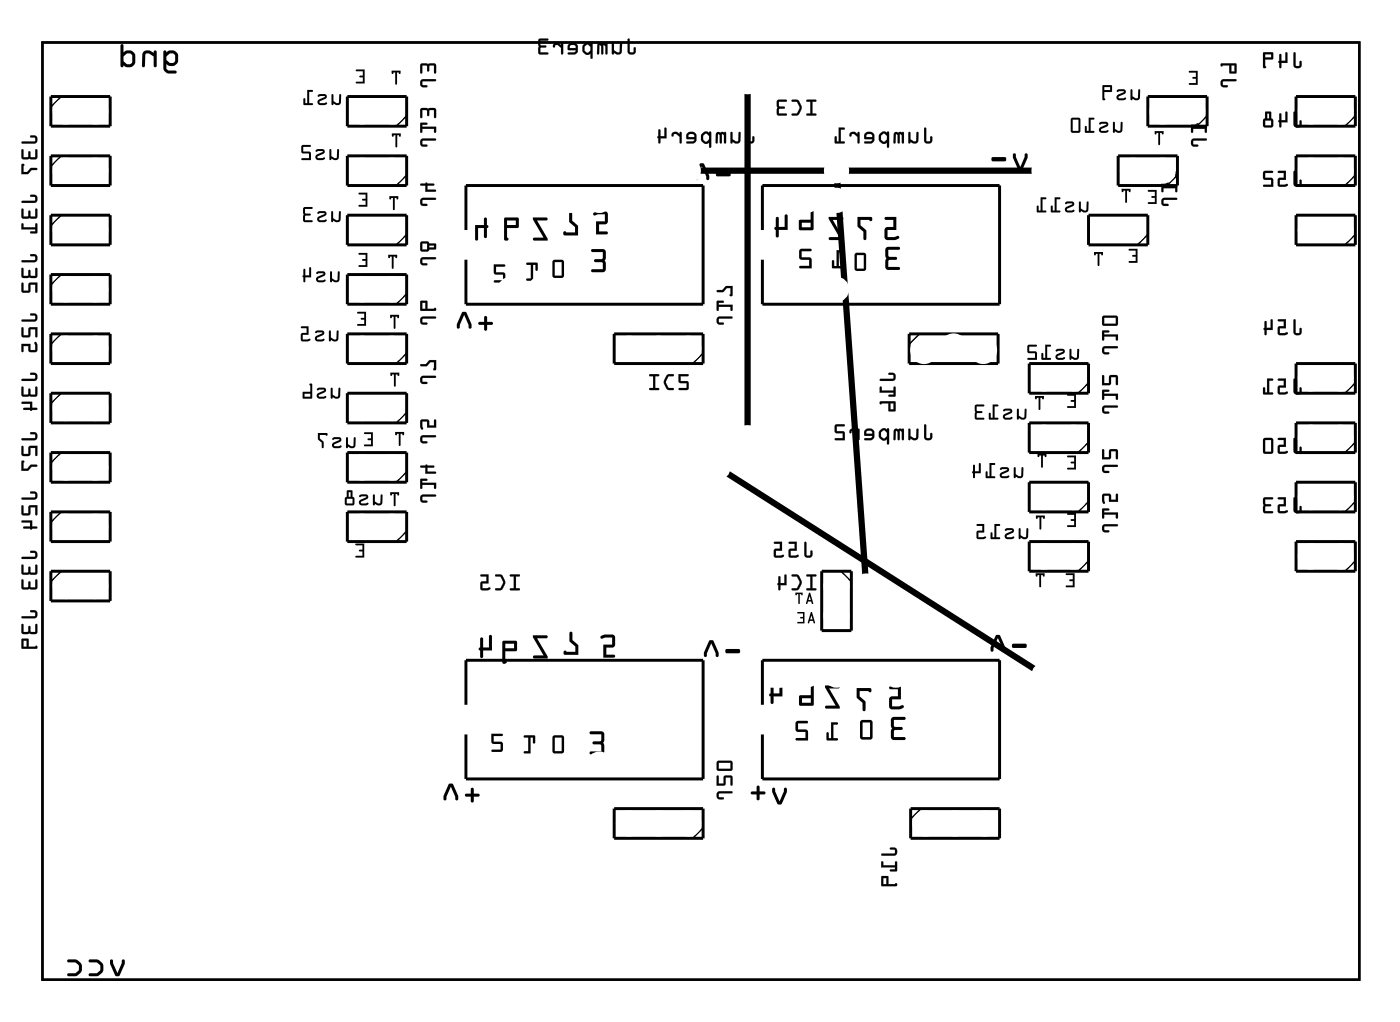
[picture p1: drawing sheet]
<svg xmlns="http://www.w3.org/2000/svg" width="120mm" height="87mm" viewBox="0 0 120 87" stroke-linecap="round" stroke-linejoin="round" font-family="sans-serif">
<path d="M3.6 3.6h112.9v80.3h-112.9z" fill="none" stroke="#000" stroke-width=".2"/>
<g fill="#000">
<path d="M30.5 6l.7-.1v1.2h-.7l.1-.1h.5v-.4l-.3-.1h.3v-.4h-.6zM30.7 16.5h.8v1.2l-.8-.1 .1-.1h.5v-.3l-.3-.1 .3-.1v-.3l-.5-.1zM33.4 16.8h.7v.3l-.1-.2h-.2v1.1l-.1-.1v-1h-.2l-.1 .2zM33.6 6h.7v.3l-.1-.1h-.2v1h-.1v-1h-.2l-.1 .1zM33.6 11.4h.7v.3l-.1-.1h-.2v1l-.1-.1v-.9h-.2l-.1 .1zM40.7 19.3h.8v-.6a.13 .13 0 0 1 .1-.1 .13 .13 0 0 1 .1 .1v.6a.13 .13 0 0 1 .1 .1 .13 .13 0 0 1-.1 .1v.8a.13 .13 0 0 1-.1 .1 .13 .13 0 0 1-.1-.1v-.8h-.5v1a.13 .13 0 0 1-.2 .1 .13 .13 0 0 1-.1-.1zM45.7 18.6h1.1a.13 .13 0 0 1 .1 .1 .13 .13 0 0 1-.1 .2h-.8l.9 1.5v.2h-1.1a.13 .13 0 0 1-.1-.1 .13 .13 0 0 1 .1-.2h.8l-.9-1.5zM48.8 18.2l.2 .1v.6l.5 .4v.9h-1.1a.19 .19 0 0 1-.1-.2 .19 .19 0 0 1 .1-.2l.1 .1h.8v-.5l-.5-.4zM50.8 18.2l.4-.1 .8 .1 .1 .1v.7l-.2 .2h-.6v.6h.7a.13 .13 0 0 1 .1 .1 .13 .13 0 0 1-.1 .2h-.9v-1.1h.7v-.7h-.6l-.3 .1h-.1zM66.5 18.6h.2v.8h.5v-.9a.14 .14 0 0 1 .2-.2 .13 .13 0 0 1 .1 .2v1.2h-.8v.5a.13 .13 0 0 1-.1 .1 .13 .13 0 0 1-.1-.1v-.5a.13 .13 0 0 1-.2-.1 .14 .14 0 0 1 .2-.2zM73.5 18.6h1.1a.19 .19 0 0 1 .1 .2 .19 .19 0 0 1-.1 .1l-.1-.1h-.8v.5l.5 .4v.7a.13 .13 0 0 1-.1 .2 .13 .13 0 0 1-.1-.2v-.6l-.5-.4zM96.1 16.2h.8l-.1 .2-.1-.1h-.1l-.1 1.1-.1-.1v-1h-.1l-.2 .1z"/>
<path d="M98.4 16.3h.7v1.2l-.8-.1 .1-.1h.5v-.4h-.3l.3-.1v-.4h-.5zM98.9 11.2h.8l-.1 .3-.1-.1h-.1l-.1 1-.1-.1v-.9h-.1l-.1 .1zM101.9 6.1h.7v1.2l-.7-.1v-.1h.6v-.4h-.3l.3-.1v-.4h-.6zM30.6 26.7h.8v1.2l-.8-.1 .1-.1h.5v-.3l-.3-.1 .3-.1v-.4h-.6zM30.7 21.7h.8v1.2l-.8-.1 .1-.1h.5v-.4h-.3l.3-.1v-.4h-.5zM31.2 37h.7v1.2h-.7l.1-.2h.5v-.3l-.3-.1 .3-.1v-.3h-.6zM33.3 21.8h.7v.3l-.1-.1h-.2v1l-.1-.1v-.9h-.2l-.1 .1zM33.4 27h.8l-.1 .2-.1-.1h-.1l-.1 1h-.1v-1h-.1l-.1 .1zM33.4 31.9h.8v.3l-.1-.1h-.2v1l-.2-.1v-.9h-.1l-.1 .1zM33.9 37h.7v.3l-.1-.2h-.2v1.1l-.1-.1v-1h-.2l-.1 .2zM42.3 22.6h.9a.1 .1 0 0 1 .1 .1 .1 .1 0 0 1-.1 .1h-.7v.5l.7 .1 .1 .7-.2 .1h-.7a.1 .1 0 0 1-.1-.1 .1 .1 0 0 1 .1-.1h.7v-.5h-.7zM45.1 22.5h.9l.1 .6a.1 .1 0 0 1-.1 .1 .1 .1 0 0 1-.1-.1v-.4h-.2v1.3h-.5a.1 .1 0 0 1-.1-.1 .1 .1 0 0 1 .1-.1h.3v-1.1h-.4z"/>
<path d="M50.7 21.4l.9-.1 .2 .1a.92 .92 0 0 1 .1 .8l-.1 .1 .1 .1a.92 .92 0 0 1-.1 .8l-.2 .1h-.8a.13 .13 0 0 1-.2-.1 .14 .14 0 0 1 .2-.2h.8v-.5l-.6-.1a.13 .13 0 0 1-.1-.1 .13 .13 0 0 1 .1-.1l.6-.1v-.5h-.9zM68.5 21.4l.9-.1a.11 .11 0 0 1 .1 .1 .11 .11 0 0 1-.1 .1h-.7v.5l.8 .1v.9h-.9a.11 .11 0 0 1-.1-.1 .11 .11 0 0 1 .1-.1h.7v-.6h-.8v-.7zM71 18.6h1.1a.13 .13 0 0 1 .2 .1 .13 .13 0 0 1-.2 .1h-.8l1 1.6v.2h-1.2a.13 .13 0 0 1-.1-.2 .13 .13 0 0 1 .1-.1h.8l-.9-1.6zM71.7 21.4h.5a.1 .1 0 0 1 .1 .1 .1 .1 0 0 1-.1 .1h-.3v1.2h.3a.1 .1 0 0 1 .1 .1 .1 .1 0 0 1-.1 .1h-.9v-.6a.1 .1 0 0 1 .1-.1 .1 .1 0 0 1 .1 .1v.4h.2zM75.8 18.6h1v1.1h-.8v.6h.6l.3-.1a.13 .13 0 0 1 .1 .1 .13 .13 0 0 1-.1 .1l-.2 .1-.7 .1-.2-.2v-.7l.1-.2 .6-.1v-.6h-.6zM75.9 21.2l.2-.1h.9a.13 .13 0 0 1 .1 .2 .13 .13 0 0 1-.1 .1h-.9v.6h.6a.13 .13 0 0 1 .2 .1 .13 .13 0 0 1-.2 .1l-.6 .1v.6h.9a.13 .13 0 0 1 .1 .1 .13 .13 0 0 1-.1 .1h-.9l-.2-.1a.92 .92 0 0 1 0-.8v-.1v-.1a.92 .92 0 0 1 0-.8zM88.7 33.9h.7v.3l-.1-.1h-.2v1l-.1-.1v-.9h-.2l-.1 .1zM88.9 38.8h.8l-.1 .3-.1-.1h-.2v1h-.1v-1h-.2l-.1 .1zM91.4 33.7h.8v1.2h-.8l.1-.1h.5v-.4l-.3-.1 .3-.1v-.3h-.5zM93.7 21.6h.8v.3l-.2-.2h-.1l-.1 1.1-.1-.1v-1h-.1l-.1 .2zM96.7 21.3h.8v1.2h-.8l.1-.2h.5v-.3l-.3-.1 .3-.1v-.3l-.6-.1zM30.5 46.6l.7-.1v1.2h-.8l.1-.1h.6v-.4l-.4-.1h.4v-.4h-.6z"/>
<path d="M33.4 42.1h.8l-.1 .3-.1-.1h-.1l-.1 1h-.1v-1h-.1l-.1 .1zM41.2 54.6h.2v.8h.5v-.9a.13 .13 0 0 1 .1-.1 .13 .13 0 0 1 .1 .1v1.2h-.7v.5a.13 .13 0 0 1-.1 .1 .13 .13 0 0 1-.2-.1v-.5a.13 .13 0 0 1-.1-.1 .13 .13 0 0 1 .1-.2zM45.7 54.4h1.1a.13 .13 0 0 1 .1 .1 .13 .13 0 0 1-.1 .1h-.8l.9 1.6v.2h-1.1a.13 .13 0 0 1-.1-.2 .13 .13 0 0 1 .1-.1h.8l-.9-1.6zM48.8 54.1l.2 .1v.6l.5 .4v.9h-1.1a.19 .19 0 0 1-.1-.2 .19 .19 0 0 1 .1-.2l.1 .1h.8v-.5l-.5-.4zM51.5 54.5l.3-.2 .8 .1 .1 .2v.7l-.2 .1h-.6v.6h.7a.13 .13 0 0 1 .1 .2 .13 .13 0 0 1-.1 .1h-.9v-1.1h.7v-.6h-.6l-.2 .1-.2-.1zM66.1 58.5l.2 .1v.8h.5v-1a.13 .13 0 0 1 .1-.1 .13 .13 0 0 1 .1 .1v1.2h-.7v.5a.14 .14 0 0 1-.2 .2 .13 .13 0 0 1-.1-.2v-.5a.13 .13 0 0 1-.1-.1 .13 .13 0 0 1 .1-.1zM73.4 58.9h1.1a.19 .19 0 0 1 .2 .2 .19 .19 0 0 1-.2 .2l-.1-.1h-.7v.4l.4 .5 .1 .7a.13 .13 0 0 1-.2 .1 .13 .13 0 0 1-.1-.1v-.6l-.5-.5zM88.7 49.1h.8v.3l-.2-.2h-.1l-.1 1.1-.1-.1v-1h-.1l-.1 .2zM88.8 44.1h.7v.3l-.1-.1h-.2v1h-.1v-1h-.2l-.1 .1zM91.3 49.1h.8v1.2l-.8-.1 .1-.1h.5v-.3l-.3-.1 .3-.1v-.4h-.6zM91.4 39h.8v1.2l-.8-.1 .1-.1h.5v-.3l-.3-.1 .3-.1v-.3l-.5-.1zM91.4 43.9h.8v1.2h-.8l.1-.1h.5v-.4l-.3-.1 .3-.1v-.3h-.5z"/>
<path d="M42.1 62.8h.9a.1 .1 0 0 1 .1 .1 .1 .1 0 0 1-.1 .1h-.7v.5l.7 .1 .1 .6-.2 .2h-.7a.1 .1 0 0 1-.1-.1 .1 .1 0 0 1 .1-.1h.7v-.5l-.7-.1zM44.9 63h.9l.1 .6a.1 .1 0 0 1-.1 .1 .1 .1 0 0 1-.1-.1v-.5h-.2v1.4h-.5a.1 .1 0 0 1-.1-.1 .1 .1 0 0 1 .1-.1h.3v-1.2h-.4zM50.5 62.6h1l.2 .1a.92 .92 0 0 1 0 .8v.1v.1a.92 .92 0 0 1 0 .8l-.2 .1h-.9a.13 .13 0 0 1-.1-.1 .13 .13 0 0 1 .1-.2h.9v-.5l-.6-.1a.13 .13 0 0 1-.1-.1 .13 .13 0 0 1 .1-.1l.6-.1v-.5l-.9-.1zM68.2 61.8l.9-.1a.11 .11 0 0 1 .1 .1 .11 .11 0 0 1-.1 .1h-.7v.5l.8 .1v.9h-.9a.11 .11 0 0 1-.1-.1 .11 .11 0 0 1 .1-.1h.7v-.5l-.8-.1v-.7zM71.2 61.8h.5a.1 .1 0 0 1 .1 .1 .1 .1 0 0 1-.1 .1h-.3v1.2h.3a.1 .1 0 0 1 .1 .1 .1 .1 0 0 1-.1 .1h-.8l-.1-.6a.1 .1 0 0 1 .1-.1 .1 .1 0 0 1 .1 .1v.4h.2zM70.7 58.7h1.1a.13 .13 0 0 1 .1 .1 .13 .13 0 0 1-.1 .1h-.8l.9 1.6v.2h-1.1a.13 .13 0 0 1-.1-.2 .13 .13 0 0 1 .1-.1h.8l-.9-1.6zM76.2 58.8l1-.1v1.2h-.8v.6h.6l.3-.1a.13 .13 0 0 1 .1 .1 .13 .13 0 0 1-.1 .1l-.2 .1h-.7l-.2-.1v-.7v-.2l.7-.1v-.6h-.6zM76.4 61.4h.2h.9a.13 .13 0 0 1 .1 .1 .13 .13 0 0 1-.1 .1h-.9v.6h.6a.13 .13 0 0 1 .1 .2 .13 .13 0 0 1-.1 .1h-.6v.6h.9a.13 .13 0 0 1 .1 .1 .13 .13 0 0 1-.1 .2h-.9l-.2-.1a.92 .92 0 0 1 0-.8v-.1v-.2a.92 .92 0 0 1 0-.8z"/>
<path d="M1.9 12.1v.2h1a.36 .36 0 0 0 .3-.4 .36 .36 0 0 0-.3-.3h-.3v.1v.1h.4v.3zM1.9 12.8l-.1 .7 .1 .1h.6h.5l.2-.1-.1-.7-.1 .1v.6l-.4-.1v-.4l-.1-.1-.1 .1v.4l-.4 .1v-.7zM1.9 14.1l-.1 .8h.6l.3-.3 .5-.1-.1-.1h-.4l-.4 .3h-.3l.1-.6z"/>
<path d="M1.9 12.1v.2h1a.37 .37 0 0 0 .3-.4 .37 .37 0 0 0-.3-.3h-.2a.1 .1 0 0 0-.1 .1 .1 .1 0 0 0 .1 .1h.3v.3zM1.9 12.1h1.1v-.3l-.4-.1v-.1h.3a.35 .35 0 0 1 .3 .3 .35 .35 0 0 1-.3 .4h-1zM1.9 12.8l-.1 .7 .2 .1h.5h.6l.1-.1v-.6a.1 .1 0 0 0-.1-.1 .1 .1 0 0 0-.1 .1v.6l-.4-.1v-.4a.1 .1 0 0 0-.1-.1 .1 .1 0 0 0-.1 .1v.4l-.4 .1v-.7zM1.9 12.8h.1v.7l.4-.1v-.4h.1h.1v.4l.4 .1v-.6l.1-.1 .1 .7-.2 .1h-.5h-.6l-.1-.1zM1.9 14.1l-.1 .8h.6l.3-.3h.4a.1 .1 0 0 0 .1-.1 .1 .1 0 0 0-.1-.1h-.5l-.3 .3h-.3v-.5l.1-.1zM1.9 14.1h.2l-.1 .6h.3l.4-.3h.4l.1 .1h-.5l-.3 .4h-.6z"/>
<path d="M1.9 17.2v.2h1a.36 .36 0 0 0 .3-.4 .36 .36 0 0 0-.3-.3h-.3v.1l.4 .1v.3zM1.9 17.9l-.1 .6 .1 .2 .6-.1 .5 .1 .2-.1-.1-.7h-.1v.6h-.4v-.4l-.1-.1-.1 .1v.4h-.4v-.6zM1.9 19.1l-.1 .5h1.2v.2h-.4v.1h.6l-.1-.8-.1 .1v.3h-1v-.3z"/>
<path d="M1.9 17.2v.2h1a.37 .37 0 0 0 .3-.4 .37 .37 0 0 0-.3-.3h-.2a.1 .1 0 0 0-.1 .1 .1 .1 0 0 0 .1 .1h.3v.3zM1.9 17.2h1.1v-.3l-.4-.1v-.1h.3a.35 .35 0 0 1 .3 .3 .35 .35 0 0 1-.3 .4h-1zM1.9 17.9l-.1 .6 .2 .2 .5-.1 .6 .1 .1-.2v-.6a.1 .1 0 0 0-.1-.1 .1 .1 0 0 0-.1 .1v.6h-.4v-.4a.1 .1 0 0 0-.1-.1 .1 .1 0 0 0-.1 .1v.4h-.4v-.6zM1.9 17.9h.1v.7l.4-.1v-.4l.1-.1 .1 .1v.4l.4 .1v-.7h.1l.1 .7-.2 .1-.5-.1-.6 .1-.1-.2zM1.9 19.1l-.1 .5h1.2v.2h-.3a.1 .1 0 0 0-.1 .1 .1 .1 0 0 0 .1 .1h.5v-.8a.1 .1 0 0 0-.1-.1 .1 .1 0 0 0-.1 .1v.3h-1v-.3zM1.9 19.1l.1 .1v.3h1v-.3l.1-.1 .1 .8h-.6v-.1h.4v-.2h-1.2z"/>
<path d="M14 4.4v1.6l.3 .3h.7a.13 .13 0 0 0 .1-.1 .13 .13 0 0 0-.1-.2h-.6l-.1-.1v-.4l.3 .1h.3l.2-.1 .2-.3-.1-.6-.2-.2-.2-.1h-.3l-.2 .2a.13 .13 0 0 0-.1-.2 .13 .13 0 0 0-.2 .1zM14 4.4a.13 .13 0 0 1 .2-.1 .13 .13 0 0 1 .1 .2l.2-.2h.3l.2 .1 .2 .2 .1 .6-.2 .3-.2 .1-.3 .1-.3-.2v.4l.1 .1h.6a.13 .13 0 0 1 .1 .2 .13 .13 0 0 1-.1 .1h-.7l-.3-.3zM14.3 4.8l.3-.2h.3l.1 .2v.5l-.2 .1h-.3l-.2-.3zM14.3 4.8v.3l.2 .3h.3l.2-.1v-.5l-.1-.2h-.3zM12.3 4.4l-.1 .3v.9a.13 .13 0 0 0 .1 .2 .13 .13 0 0 0 .1-.2v-.9l.2-.1h.2l.4 .2v.8a.13 .13 0 0 0 .1 .2 .13 .13 0 0 0 .1-.2v-1.2a.13 .13 0 0 0-.1-.1 .13 .13 0 0 0-.1 .1v.1l-.5-.2zM12.3 4.4l.4-.1 .5 .2v-.1a.13 .13 0 0 1 .1-.1 .13 .13 0 0 1 .1 .1v1.2a.13 .13 0 0 1-.1 .2 .13 .13 0 0 1-.1-.2v-.8l-.4-.2h-.2l-.2 .1v.9a.13 .13 0 0 1-.1 .2 .13 .13 0 0 1-.1-.2v-.9zM10.4 3.8l-.1 1.8a.14 .14 0 0 0 .2 .2 .13 .13 0 0 0 .1-.2l.3 .2 .3-.1 .3-.1a1.07 1.07 0 0 0 .1-.9l-.4-.4h-.4l-.2 .2v-.6zM10.4 3.8l.2 .1v.6l.2-.2h.4l.4 .4a1.07 1.07 0 0 1-.1 .9l-.3 .1-.3 .1-.3-.2a.13 .13 0 0 1-.1 .2 .14 .14 0 0 1-.2-.2zM10.6 4.8l.3-.2h.3l.1 .2v.6l-.4 .1-.3-.2zM10.6 4.8v.5l.3 .2h.3l.1-.1v-.7l-.2-.1h-.2z"/>
<path d="M14 4.4v1.6l.3 .3h.7a.13 .13 0 0 0 .1-.1 .13 .13 0 0 0-.1-.2h-.6l-.1-.1v-.4l.3 .2 .3-.1 .2-.1 .2-.3-.1-.6-.3-.3h-.4l-.2 .2-.1-.2zM14.3 4.8l.3-.2h.3l.1 .2v.5l-.2 .1h-.3l-.2-.3zM12.3 4.4l-.1 .3v.9a.13 .13 0 0 0 .1 .2 .13 .13 0 0 0 .1-.2v-.9l.2-.1h.2l.4 .2v.8a.13 .13 0 0 0 .1 .2 .13 .13 0 0 0 .1-.2v-1.2a.13 .13 0 0 0-.1-.1 .13 .13 0 0 0-.1 .1v.1l-.5-.2zM10.4 3.8l-.1 1.8a.14 .14 0 0 0 .2 .2 .13 .13 0 0 0 .1-.2l.3 .2 .3-.1 .3-.1a1.07 1.07 0 0 0 .1-.9 .6 .6 0 0 0-.8-.4l-.2 .2v-.6zM10.6 4.8l.3-.2h.3l.1 .2v.6l-.1 .1h-.3l-.3-.2z"/>
<path d="M28.2 12.8v.9h.1l.1-.1 .2 .1a.32 .32 0 0 0 .4-.2v-.7h-.1v.7h-.1l-.4-.1v-.6zM28.2 12.8h.2v.6l.3 .1h.2v-.7h.1v.7a.36 .36 0 0 1-.3 .2 .36 .36 0 0 1-.3-.1v.1h-.2zM27.1 12.9h-.1a.11 .11 0 0 0 .1 .1 .11 .11 0 0 0 .2-.1l.4 .1-.6 .3-.1 .2 .2 .2h.4l.2-.1v-.1h-.2h-.4v-.1l.5-.2a.21 .21 0 0 0 .1-.3 .21 .21 0 0 0-.2-.1h-.3zM27 12.9l.3-.1h.3l.2 .1v.2l-.6 .3 .1 .1h.5v.1l-.1 .1h-.4a.26 .26 0 0 1-.3-.2 .26 .26 0 0 1 .2-.3l.5-.2-.5-.1a.09 .09 0 0 1-.1 .1 .09 .09 0 0 1-.1-.1zM25.9 12.5l-.1 .5 .2 .1h.5v.4h-.6l-.1 .2h.8v-.7h-.6v-.4h.6v-.1zM25.9 12.5h.7v.1h-.6v.4h.6v.7h-.8l.1-.2h.6v-.4h-.5l-.2-.1z"/>
<path d="M28.2 12.8v.9h.2v-.1a.36 .36 0 0 0 .3 .1 .36 .36 0 0 0 .3-.2v-.7h-.1v.7h-.1l-.4-.1v-.6zM27.1 12.9h-.1a.11 .11 0 0 0 .1 .1 .11 .11 0 0 0 .2-.1l.4 .1-.5 .2a.26 .26 0 0 0-.2 .3 .26 .26 0 0 0 .3 .2l.5-.1v-.1h-.2h-.4v-.1l.5-.2a.21 .21 0 0 0 .1-.3 .21 .21 0 0 0-.2-.1h-.3zM25.9 12.5l-.1 .5 .2 .1h.5v.4h-.6l-.1 .2h.8v-.7h-.6v-.4h.6v-.1z"/>
<path d="M28.4 18.1v.9h.1v-.1l.2 .1a.32 .32 0 0 0 .5-.2v-.7h-.2v.7l-.1 .1-.4-.2v-.6zM28.4 18.1h.1v.6l.3 .2 .2-.1v-.7h.2v.7a.36 .36 0 0 1-.3 .2 .36 .36 0 0 1-.4-.1v.1h-.1zM27.2 18.2a.11 .11 0 0 0 .1 .1 .11 .11 0 0 0 .1-.1l.4 .1-.6 .3v.3l.1 .1h.4l.3-.1-.1-.1-.1 .1-.5-.1 .1-.1 .5-.2a.21 .21 0 0 0 .1-.3 .21 .21 0 0 0-.2-.1h-.4zM27.2 18.2l.2-.1h.4l.2 .1-.1 .3-.6 .3h.1h.5l.1 .1-.1 .1h-.5a.26 .26 0 0 1-.2-.2 .26 .26 0 0 1 .1-.3l.5-.2h-.4a.1 .1 0 0 1-.2 0 .09 .09 0 0 1 0-.1zM26 17.8v1.1l.1 .1h.6v-.1h-.6l.1-.4 .4-.1v-.1h-.4l-.1-.4h.6l.1-.1zM26 17.8h.8l-.1 .1h-.6l.1 .4h.4v.1l-.4 .1-.1 .4h.6v.1h-.6l-.1-.1z"/>
<path d="M28.4 18.1v.9h.1v-.1a.36 .36 0 0 0 .4 .1 .36 .36 0 0 0 .3-.2v-.7h-.2v.7l-.1 .1-.4-.2v-.6zM27.2 18.2a.11 .11 0 0 0 .1 .1 .11 .11 0 0 0 .1-.1l.4 .1-.5 .2a.26 .26 0 0 0-.1 .3 .26 .26 0 0 0 .2 .2l.6-.1-.1-.1-.1 .1-.5-.1 .1-.1 .5-.2a.21 .21 0 0 0 .1-.3 .21 .21 0 0 0-.2-.1h-.4zM26 17.8v1.1l.1 .1h.6v-.1h-.6l.1-.4 .4-.1v-.1h-.4l-.1-.4h.6l.1-.1z"/>
<path d="M28.4 8.1v.8l.1 .1 .1-.1 .1 .1a.32 .32 0 0 0 .5-.2v-.7h-.1l-.1 .7-.4-.1v-.6zM28.4 8.1h.2v.6l.2 .1h.2l.1-.7h.1v.7a.36 .36 0 0 1-.3 .2 .36 .36 0 0 1-.3-.1l-.1 .1h-.1zM27.2 8.2a.11 .11 0 0 0 .1 .1 .11 .11 0 0 0 .1-.1l.4 .1-.6 .3v.2l.2 .2h.4l.2-.1v-.1h-.2h-.4v-.1l.5-.2a.21 .21 0 0 0 .1-.3 .21 .21 0 0 0-.2-.1h-.4zM27.2 8.2l.2-.1h.4l.2 .1-.1 .2-.5 .3 .1 .1h.5v.1l-.1 .1h-.4a.26 .26 0 0 1-.3-.2 .26 .26 0 0 1 .1-.3l.5-.2-.4-.1a.09 .09 0 0 1-.1 .1 .09 .09 0 0 1-.1-.1zM26.3 7.7v1.1h-.1v-.3l-.2-.1v.5l.8 .1v-.2h-.3v-.9h.3v-.1zM26.3 7.7h.5v.2h-.3v.9h.3v.2l-.8-.1v-.5l.2 .1v.3h.1z"/>
<path d="M28.4 8.1v.9h.1l.1-.1a.36 .36 0 0 0 .3 .1 .36 .36 0 0 0 .3-.2v-.7h-.1l-.1 .7-.4-.1v-.6zM27.2 8.2a.11 .11 0 0 0 .1 .1 .11 .11 0 0 0 .1-.1l.4 .1-.5 .2a.26 .26 0 0 0-.1 .3 .26 .26 0 0 0 .3 .2l.5-.1v-.1h-.2h-.4v-.1l.5-.2a.21 .21 0 0 0 .1-.3 .21 .21 0 0 0-.2-.1h-.4zM26.3 7.7v1.1h-.1v-.3l-.2-.1v.5l.8 .1v-.2h-.3v-.9h.3v-.1z"/>
<path d="M30.5 6v.1h.6v.4h-.3l.3 .1v.4h-.5l-.1 .1h.7v-1.2zM30.5 6l.7-.1v1.2h-.7l.1-.1h.5v-.4l-.3-.1h.3v-.4h-.6z"/>
<path d="M30.7 16.5l.1 .1h.5v.4l-.3 .1 .3 .1v.3h-.5l-.1 .1 .8 .1v-1.2zM30.7 16.5h.8v1.2l-.8-.1 .1-.1h.5v-.3l-.3-.1 .3-.1v-.3l-.5-.1z"/>
<path d="M33.4 16.8v.3l.1-.2h.2v1l.1 .1v-1.1h.2l.1 .2v-.3zM33.4 16.8h.7v.3l-.1-.2h-.2v1.1l-.1-.1v-1h-.2l-.1 .2z"/>
<path d="M33.6 6v.3l.1-.1h.2v1h.1v-1h.2l.1 .1v-.3zM33.6 6h.7v.3l-.1-.1h-.2v1h-.1v-1h-.2l-.1 .1z"/>
<path d="M33.6 11.4v.3l.1-.1h.2v.9l.1 .1v-1h.2l.1 .1v-.3zM33.6 11.4h.7v.3l-.1-.1h-.2v1l-.1-.1v-.9h-.2l-.1 .1z"/>
<path d="M36.1 11.9l-.1 .5 .3 .2 .3-.1v-.1l-.4-.1v-.3h1.1l.1-.1h-.1h-1zM36 10.5l.1 .9 .1-.1v-.3h1v.3h.2v-.4h-1.2v-.2h.4v-.1zM36.1 9.3v.8l.1-.1v-.6h.4v.5h.1h.1v-.5h.4v.7h.2v-.7l-.1-.1z"/>
<path d="M36.1 11.9l-.1 .2 .1 .4 .4 .1a.1 .1 0 0 0 .1-.1 .1 .1 0 0 0-.1-.1l-.3-.1v-.2l1.1-.1a.1 .1 0 0 0 .1-.1 .1 .1 0 0 0-.1-.1h-1zM36.1 11.9h.2h1h.1l-.1 .1h-1.1v.4l.4 .1h-.3l-.3-.1zM36 10.5v.8a.1 .1 0 0 0 .1 .1 .1 .1 0 0 0 .1-.1v-.3h1v.3a.1 .1 0 0 0 .1 .1 .1 .1 0 0 0 .1-.1v-.5l-1.2 .1v-.2h.3a.1 .1 0 0 0 .1-.1 .1 .1 0 0 0-.1-.1zM36 10.5l.6 .1v.1h-.4v.2h1.2l-.1 .4h-.1v-.3h-1v.3l-.1 .1zM36 9.3v.7a.1 .1 0 0 0 .1 .1 .1 .1 0 0 0 .1-.1v-.6l.4 .1v.4a.1 .1 0 0 0 .1 0 .1 .1 0 0 0 .1 0v-.4l.4-.1v.6a.1 .1 0 0 0 .1 .1 .1 .1 0 0 0 .1-.1v-.6l-.1-.2zM36.1 9.3h1.1l.2 .1-.1 .7h-.1v-.7h-.4v.5h-.1h-.1v-.5h-.4v.6l-.1 .1z"/>
<path d="M36.1 17l-.1 .5 .3 .1h.3v-.1l-.4-.1v-.3h1.1l.1-.1-.1-.1h-1zM36 15.7l.1 .2h.3v.5h1l-.1-.2h-.7v-.3h.6v-.2h-.6l-.1-.1-.1 .1z"/>
<path d="M36.1 17l-.1 .2 .1 .4h.4a.1 .1 0 0 0 .1-.1 .1 .1 0 0 0-.1-.1h-.3v-.3h1.1a.1 .1 0 0 0 .1-.1 .1 .1 0 0 0-.1-.1h-1zM36.1 17l.2-.1h1l.1 .1-.1 .1h-1.1v.3l.4 .1v.1h-.3l-.3-.1zM36 15.7l.1 .2h.3v.5h.9a.1 .1 0 0 0 .1-.1 .1 .1 0 0 0-.1-.1h-.7v-.3h.5a.1 .1 0 0 0 .1-.1 .1 .1 0 0 0-.1-.1h-.5a.09 .09 0 0 0-.1-.1 .09 .09 0 0 0-.1 .1zM36 15.7h.5v-.1l.1 .1h.6v.2h-.6v.3h.7v.2h-.9l.1-.5h-.4z"/>
<path d="M36.1 6.9l-.1 .4 .3 .2h.3v-.1v-.1h-.4v-.3h1.1l.1-.1-.1-.1h-1zM36.1 5.5v.8l.1-.1v-.6h.4v.5h.1h.1v-.5h.4v.6h.2v-.6l-.1-.2z"/>
<path d="M36.1 6.8l-.1 .2 .1 .4 .4 .1a.1 .1 0 0 0 .1-.1 .1 .1 0 0 0-.1-.1h-.3v-.3h1.1a.1 .1 0 0 0 .1-.1 .1 .1 0 0 0-.1-.1h-1zM36.1 6.9l.2-.1h1l.1 .1h-.1h-1.1v.4l.4 .1v.1h-.3l-.3-.2zM36 5.5v.7a.1 .1 0 0 0 .1 .1 .1 .1 0 0 0 .1-.1v-.6h.4v.4a.1 .1 0 0 0 .1 .1 .1 .1 0 0 0 .1-.1v-.4h.4v.6a.1 .1 0 0 0 .1 .1 .1 .1 0 0 0 .1-.1v-.6l-.1-.2zM36.1 5.5l1.1-.1 .2 .2-.1 .6h-.1v-.6h-.4v.5h-.1h-.1v-.5h-.4v.6l-.1 .1z"/>
<path d="M40.7 19.3v1.2a.13 .13 0 0 0 .1 .1 .13 .13 0 0 0 .2-.1v-1h.5v.8a.13 .13 0 0 0 .1 .1 .13 .13 0 0 0 .1-.1v-.8a.13 .13 0 0 0 .1-.1 .13 .13 0 0 0-.1-.1v-.6a.13 .13 0 0 0-.1-.1 .13 .13 0 0 0-.1 .1v.6zM40.7 19.3h.8v-.6a.13 .13 0 0 1 .1-.1 .13 .13 0 0 1 .1 .1v.6a.13 .13 0 0 1 .1 .1 .13 .13 0 0 1-.1 .1v.8a.13 .13 0 0 1-.1 .1 .13 .13 0 0 1-.1-.1v-.8h-.5v1a.13 .13 0 0 1-.2 .1 .13 .13 0 0 1-.1-.1z"/>
<path d="M43.2 18.7v1.8l.1 .1h.1a.13 .13 0 0 0 .2-.1 .14 .14 0 0 0-.2-.2v-.8h1l.1-.8-.2-.1zM43.4 18.9h.8v.4h-.8z"/>
<path d="M43.2 18.7v1.8l.1 .1h.1a.13 .13 0 0 0 .2-.1 .14 .14 0 0 0-.2-.2v-.8h1v-.8l-.1-.1zM43.2 18.7l1.1-.1 .2 .1-.1 .8h-1v.8a.14 .14 0 0 1 .2 .2 .13 .13 0 0 1-.2 .1h-.1l-.1-.1zM43.4 18.9h.8v.4h-.8zM43.4 18.9v.4h.8v-.4z"/>
<path d="M45.7 18.6v.2l.9 1.5h-.8a.13 .13 0 0 0-.1 .2 .13 .13 0 0 0 .1 .1h1.1v-.2l-.9-1.5h.8a.13 .13 0 0 0 .1-.2 .13 .13 0 0 0-.1-.1zM45.7 18.6h1.1a.13 .13 0 0 1 .1 .1 .13 .13 0 0 1-.1 .2h-.8l.9 1.5v.2h-1.1a.13 .13 0 0 1-.1-.1 .13 .13 0 0 1 .1-.2h.8l-.9-1.5z"/>
<path d="M48.8 18.2v.8l.5 .4v.5h-.8a.13 .13 0 0 0-.1-.1 .13 .13 0 0 0-.1 .1v.2l.1 .1h1.1v-.9l-.5-.4v-.6zM48.8 18.2l.2 .1v.6l.5 .4v.9h-1.1a.19 .19 0 0 1-.2-.2 .19 .19 0 0 1 .2-.2l.1 .1h.8v-.5l-.5-.4z"/>
<path d="M50.8 18.3v.1h.1l.3-.1h.6v.7h-.7v1.1h.9a.13 .13 0 0 0 .1-.2 .13 .13 0 0 0-.1-.1h-.7v-.6h.6l.2-.2v-.7l-.1-.1-.8-.1zM50.8 18.2l.4-.1 .8 .1 .1 .1v.7l-.2 .2h-.6v.6h.7a.13 .13 0 0 1 .1 .1 .13 .13 0 0 1-.1 .2h-.9v-1.2l.7 .1v-.7h-.6l-.3 .2-.1-.1z"/>
<path d="M53.8 3.3v1.1a.36 .36 0 0 0 .3 .3 .36 .36 0 0 0 .4-.3v-.3l-.1-.1-.1 .1v.4l-.3-.1-.1-1zM52.4 3.7v.9h.2v-.1a.38 .38 0 0 0 .4 .2 .38 .38 0 0 0 .3-.3v-.7h-.2v.7l-.1 .1-.4-.2v-.6zM51.2 3.7v.9h.1l.1-.8 .1 .1v.7h.2v-.8l.2 .2v.6h.1v-.9zM50 3.8l-.1 .2a.54 .54 0 0 0 .4 .7l.3-.1v.4h.2v-1.3a.11 .11 0 0 0-.2-.1 .1 .1 0 0 0 0 .2l-.3-.2zM50.1 4l.2-.2 .3 .2v.3l-.2 .2-.3-.2zM48.7 3.8l-.1 .2 .1 .3h.6l-.1 .2h-.5v.1h.6l.2-.3v-.5l-.3-.1h-.3zM48.9 3.9h.3l.1 .2h-.5zM47.5 3.7l-.1 .2a.11 .11 0 0 0 .1 .2 .11 .11 0 0 0 .1-.2l.2-.1 .3 .3v.5h.1v-.9h-.1v.2l-.3-.2zM46.2 3.4l-.1 1.2 .2 .1h.6v-.2h-.6v-.4h.5v-.1v-.1h-.5v-.4h.6l.1-.1z"/>
<path d="M53.8 3.3v1.1a.37 .37 0 0 0 .3 .3 .37 .37 0 0 0 .4-.3v-.3a.1 .1 0 0 0-.1-.1 .1 .1 0 0 0-.1 .1v.4h-.3v-1.1zM53.8 3.3l.1 .1v1l.4 .1 .1-.4h.1v.3a.35 .35 0 0 1-.4 .3 .35 .35 0 0 1-.3-.3zM52.4 3.7v.9a.1 .1 0 0 0 .1 .1 .11 .11 0 0 0 .1-.2 .39 .39 0 0 0 .7-.1v-.6a.09 .09 0 0 0-.1-.1 .09 .09 0 0 0-.1 .1v.6l-.2 .1-.3-.2v-.6zM52.5 3.7h.1v.6l.4 .2 .1-.1v-.7h.2v.7a.32 .32 0 0 1-.5 .2l-.2-.1-.1 .1h-.1zM51.2 3.7l-.1 .9a.1 .1 0 0 0 .1 .1 .1 .1 0 0 0 .1-.1l.1-.8 .1 .1v.7a.1 .1 0 0 0 .1 .1 .1 .1 0 0 0 .1-.1v-.8l.2 .2v.6a.1 .1 0 0 0 .1 .1 .1 .1 0 0 0 .1-.1l-.1-.9zM51.2 3.7h.8v.9h-.1v-.6l-.2-.2v.8h-.2v-.7l-.1-.1-.1 .8h-.1zM50 3.8l-.1 .2a.5 .5 0 0 0 .2 .6l.3 .1 .2-.1v.3a.1 .1 0 0 0 .1 .1 .1 .1 0 0 0 .1-.1v-1.2a.1 .1 0 0 0-.1-.1 .11 .11 0 0 0-.1 .2l-.3-.2zM50.1 3.8l.2-.2 .3 .2v-.2l.2 .1-.1 1.3h-.1v-.5l-.2 .2h-.2l-.3-.3v-.4zM50.1 4l.2-.2 .3 .2v.3l-.2 .2-.3-.2zM50.1 4v.3l.3 .2 .2-.2v-.3l-.3-.2zM48.7 3.8l-.1 .2 .1 .3h.6l-.1 .2h-.5a.1 .1 0 0 0-.1 .1 .1 .1 0 0 0 .1 .1h.5l.2-.1 .1-.1v-.5l-.2-.3h-.4zM48.7 3.8l.2-.1h.3l.2 .1 .1 .5-.2 .3h-.6v-.1h.5l.1-.2h-.6l-.1-.3zM48.9 3.9h.3l.1 .2h-.5zM48.9 3.9l-.1 .2h.5l-.1-.2zM47.4 3.7v.2a.11 .11 0 0 0 .1 .2 .11 .11 0 0 0 .1-.2l.2-.1 .3 .3v.5a.1 .1 0 0 0 .1 .1 .1 .1 0 0 0 .1-.1v-.8a.1 .1 0 0 0-.1-.1 .1 .1 0 0 0-.1 .1v.1l-.3-.2zM47.5 3.8l.4-.1 .2 .2v-.2h.1v.9h-.1v-.5l-.3-.3h-.2l-.2 .3zM46.2 3.3l-.1 1.3 .2 .1h.6a.1 .1 0 0 0 .1-.1 .1 .1 0 0 0-.1-.1h-.6v-.4h.4a.1 .1 0 0 0 .1-.1 .1 .1 0 0 0-.1-.1h-.4v-.4h.6a.1 .1 0 0 0 .1-.1 .1 .1 0 0 0-.1-.1zM46.2 3.4h.8l-.1 .1h-.6v.4h.5v.1v.1h-.5v.4h.6v.1l-.6 .1-.2-.1z"/>
<path d="M60 14l-.5 1v.3a.13 .13 0 0 0 .1 .1 .13 .13 0 0 0 .2-.1v-.2l.3-.9 .4 .9v.2a.13 .13 0 0 0 .1 .1 .13 .13 0 0 0 .2-.1v-.3l-.5-.9zM61.4 14.8l-.1 .2 .1 .1h1.1a.19 .19 0 0 0 .1-.2 .19 .19 0 0 0-.1-.2z"/>
<path d="M60 14l-.5 1v.3a.13 .13 0 0 0 .1 .1 .13 .13 0 0 0 .2-.1v-.2l.3-.9 .4 .9v.2a.13 .13 0 0 0 .1 .1 .13 .13 0 0 0 .2-.1v-.3l-.5-.9zM60 14l.3 .1 .5 .9v.3a.13 .13 0 0 1-.2 .1 .13 .13 0 0 1-.1-.1v-.2l-.4-.9-.3 .9v.2a.13 .13 0 0 1-.2 .1 .13 .13 0 0 1-.1-.1v-.3zM61.4 14.8l-.1 .2 .1 .1h1.1a.19 .19 0 0 0 .1-.2 .19 .19 0 0 0-.1-.2zM61.4 14.8l1.1-.1a.19 .19 0 0 1 .1 .2 .19 .19 0 0 1-.1 .2h-1.1l-.1-.1z"/>
<path d="M64 10.9l-.1 1.1a.36 .36 0 0 0 .4 .3 .36 .36 0 0 0 .3-.3v-.3h-.1l-.1 .4h-.3v-1.1zM62.6 11.3v1h.1l.1-.2a.38 .38 0 0 0 .3 .2 .38 .38 0 0 0 .3-.3v-.7h-.1v.7l-.1 .1-.4-.2v-.6zM61.4 11.4l-.1 .9 .2-.1v-.7l.2 .1v.7l.1-.1 .1-.7 .1 .1v.6l.2 .1v-1zM60.2 11.4l-.1 .2a.54 .54 0 0 0 .4 .7l.3-.1v.4h.1v-1.3a.09 .09 0 0 0-.1 0 .09 .09 0 0 0 0 .1l-.3-.1zM60.3 11.6l.2-.2 .2 .2v.3l-.2 .2-.3-.1zM58.9 11.4l-.1 .2v.3l.7 .1-.1 .1h-.5l-.1 .2 .7-.1 .2-.2-.1-.6-.3-.1h-.2zM59 11.5h.4l.1 .2h-.5zM57.6 11.4l-.1 .2a.1 .1 0 0 0 .1 .1 .1 .1 0 0 0 .1-.1l.2-.1 .3 .2v.5l.2 .1v-1h-.1l-.1 .2-.2-.2zM56.4 11.1v.6l-.1 .1 .2 .5 .1-.1v-.4h.5v-.8l-.1-.1-.1 .1v.7h-.3v-.6z"/>
<path d="M64 10.9l-.1 1.1a.37 .37 0 0 0 .4 .3 .37 .37 0 0 0 .3-.3v-.2a.1 .1 0 0 0-.1-.1 .1 .1 0 0 0-.1 .1v.3h-.3v-1.1zM64 11h.1v1.1h.3l.1-.4h.1v.3a.35 .35 0 0 1-.3 .3 .35 .35 0 0 1-.4-.3zM62.6 11.3v.9a.1 .1 0 0 0 .1 .1 .11 .11 0 0 0 .1-.2 .39 .39 0 0 0 .6-.1l.1-.6a.09 .09 0 0 0-.1-.1 .09 .09 0 0 0-.1 .1v.6l-.3 .1-.2-.2v-.6zM62.6 11.3h.1l.1 .6 .4 .2 .1-.1v-.7h.1v.7a.32 .32 0 0 1-.5 .2l-.1-.1-.1 .2-.1-.1zM61.4 11.3l-.1 .9a.1 .1 0 0 0 .1 .1 .1 .1 0 0 0 .1-.1v-.7l.2 .1v.6a.1 .1 0 0 0 .1 .1 .1 .1 0 0 0 .1-.1v-.7l.1 .1v.6a.1 .1 0 0 0 .1 .1 .1 .1 0 0 0 .1-.1v-.9zM61.4 11.4l.8-.1v1l-.2-.1v-.6l-.1-.1-.1 .8-.1-.1v-.6l-.2-.1v.7l-.2 .1zM60.1 11.4l-.1 .2a.5 .5 0 0 0 .3 .7h.3l.2-.1-.1 .4a.1 .1 0 0 0 .1 .1 .1 .1 0 0 0 .1-.1v-1.3a.1 .1 0 0 0-.1-.1 .1 .1 0 0 0 0 .2l-.3-.2zM60.2 11.4l.3-.1 .3 .1v-.1h.1v1.3h-.1v-.4l-.2 .1h-.2l-.3-.3v-.4zM60.3 11.6l.2-.2 .2 .2v.3l-.2 .2-.3-.1zM60.3 11.6l-.1 .4 .3 .1 .3-.2v-.3l-.3-.2zM58.9 11.4l-.1 .2v.3h.7l-.1 .2h-.5a.1 .1 0 0 0-.1 .1 .1 .1 0 0 0 .1 .1h.5l.1-.1 .2-.1v-.5l-.3-.3h-.3zM58.9 11.4l.2-.1h.2l.3 .2 .1 .5-.2 .2-.7 .1 .1-.2h.5l.1-.1v-.1h-.7v-.3zM59 11.5h.4l.1 .2h-.5zM59 11.5v.2h.5l-.1-.2zM57.6 11.4l-.1 .2a.11 .11 0 0 0 .1 .1 .11 .11 0 0 0 .1-.2h.2l.3 .2v.5a.1 .1 0 0 0 .1 .1 .1 .1 0 0 0 .1-.1v-.8a.1 .1 0 0 0-.1-.1 .1 .1 0 0 0-.1 .1v.1l-.2-.2zM57.6 11.4l.4-.1 .2 .2 .1-.2h.1v1l-.2-.1v-.5l-.3-.2h-.1l-.2 .2zM56.4 11.1v.6a.09 .09 0 0 0-.1 0 .09 .09 0 0 0 .1 .1v.4a.1 .1 0 0 0 .1 .1 .1 .1 0 0 0 .1-.1v-.4h.5v-.8a.1 .1 0 0 0-.1-.1 .1 .1 0 0 0-.1 .1v.7h-.3v-.6zM56.4 11.1h.2v.6h.3v-.7l.1-.1 .1 .1v.8h-.5v.4l-.1 .1-.2-.5 .1-.1z"/>
<path d="M66.5 18.6v.8a.14 .14 0 0 0-.2 .2 .13 .13 0 0 0 .2 .1v.5a.13 .13 0 0 0 .1 .1 .13 .13 0 0 0 .1-.1v-.5h.8v-1.2a.13 .13 0 0 0-.1-.1 .13 .13 0 0 0-.2 .1v.9h-.5v-.8zM66.5 18.6h.2v.8h.5v-.9a.14 .14 0 0 1 .2-.2 .13 .13 0 0 1 .1 .2v1.2h-.8v.5a.13 .13 0 0 1-.1 .1 .13 .13 0 0 1-.1-.1v-.5a.13 .13 0 0 1-.2-.1 .14 .14 0 0 1 .2-.2z"/>
<path d="M69.4 17.8l-.1 .1 .1 .1v.8h-.9l-.1 .8 .1 .1h1.1l.1-.1v-1.7l-.1-.2zM69.4 17.8l.2-.1 .1 .2v1.7l-.1 .1h-1.1l-.1-.1 .1-.8h.9v-.8l-.1-.1zM68.7 19.1h.7v.4h-.7zM68.7 19.1v.4h.7v-.4z"/>
<path d="M69.4 17.8l-.1 .1 .1 .1v.8h-.9l-.1 .8 .1 .1h1.1l.1-.1v-1.7l-.1-.2zM68.7 19.1h.7v.4h-.7z"/>
<path d="M69.1 8.6v.1h.3v1h-.3v.1l.8 .1v-.2h-.3v-1h.3v-.1zM67.8 8.6l.1 .1h.4l.2 .5-.2 .5h-.4l-.1 .1 .1 .1a.6 .6 0 0 0 .8-.6l-.1-.3-.2-.4-.2-.1zM66.6 8.6v1.2l.1 .1h.7v-.2h-.7l.1-.4h.4v-.1v-.1h-.4l-.1-.4h.6l.1-.1z"/>
<path d="M69.1 8.6v.1h.3v1h-.2a.1 .1 0 0 0-.1 .1 .1 .1 0 0 0 .1 .1h.7a.1 .1 0 0 0 .1-.1 .1 .1 0 0 0-.1-.1h-.3v-1h.3a.1 .1 0 0 0 .1-.1 .1 .1 0 0 0-.1-.1zM69.1 8.6h.8v.1h-.3v1h.3v.2l-.8-.1v-.1h.3v-1h-.3zM67.8 8.6l.1 .1h.4l.2 .5-.2 .5h-.4a.1 .1 0 0 0-.1 .1 .1 .1 0 0 0 .1 .1l.5-.1 .3-.6-.3-.6zM67.8 8.6h.6l.2 .4a.83 .83 0 0 1-.3 .9h-.4l-.1-.1 .1-.1h.4l.2-.4v-.2l-.2-.4h-.4zM66.6 8.6v1.2l.1 .1h.6a.1 .1 0 0 0 .1-.1 .1 .1 0 0 0-.1-.1h-.6l.1-.4h.4a.1 .1 0 0 0 .1-.1 .1 .1 0 0 0-.1-.1h-.4l-.1-.4h.6a.1 .1 0 0 0 .1-.1 .1 .1 0 0 0-.1-.1zM66.6 8.6h.8l-.1 .1h-.6v.4h.5v.1v.1h-.4l-.1 .4h.7v.2h-.7l-.1-.1z"/>
<path d="M73.5 18.6v.8l.5 .4v.6a.13 .13 0 0 0 .1 .2 .13 .13 0 0 0 .1-.2v-.7l-.5-.4v-.5h.8a.13 .13 0 0 0 .1 .1 .13 .13 0 0 0 .1-.1v-.1l-.1-.1zM73.5 18.6h1.1a.19 .19 0 0 1 .1 .2 .19 .19 0 0 1-.1 .1l-.1-.1h-.8v.5l.5 .4v.7a.13 .13 0 0 1-.1 .2 .13 .13 0 0 1-.1-.2v-.6l-.5-.4z"/>
<path d="M79.2 10.9v1.1a.36 .36 0 0 0 .3 .3 .36 .36 0 0 0 .4-.3v-.3h-.1h-.1v.4h-.3l-.1-1.1zM77.8 11.3v1h.2v-.2a.38 .38 0 0 0 .4 .2 .38 .38 0 0 0 .3-.3v-.7h-.2v.7l-.1 .1-.4-.2v-.6zM76.6 11.4v.9l.1-.1 .1-.7 .1 .1v.7l.2-.1v-.7l.2 .1v.6l.1 .1v-1zM75.4 11.4l-.1 .2a.54 .54 0 0 0 .4 .7l.3-.1v.4h.2v-1.3a.1 .1 0 0 0-.2 0 .09 .09 0 0 0 0 .1l-.3-.1zM75.5 11.6l.2-.2 .3 .2v.3l-.2 .2-.3-.1zM74.1 11.4l-.1 .2 .1 .3 .6 .1-.1 .1h-.5v.2l.6-.1 .2-.2v-.6l-.3-.1h-.3zM74.3 11.5h.3l.1 .2h-.5zM72.9 11.4l-.1 .2a.1 .1 0 0 0 .1 .1 .1 .1 0 0 0 .1-.1l.2-.1 .3 .2v.5l.1 .1v-1h-.1v.2l-.3-.2zM71.9 10.9v1.2h-.2v-.4h-.1l-.1 .5 .8 .1v-.2h-.3v-1h.3l.1-.1z"/>
<path d="M79.2 10.9v1.1a.37 .37 0 0 0 .3 .3 .37 .37 0 0 0 .4-.3v-.2a.1 .1 0 0 0-.1-.1 .1 .1 0 0 0-.1 .1v.3h-.3v-1.1zM79.2 11h.1v1.1h.4l.1-.4h.1v.3a.35 .35 0 0 1-.4 .3 .35 .35 0 0 1-.3-.3zM77.8 11.3v.9a.1 .1 0 0 0 .1 .1 .11 .11 0 0 0 .1-.2 .39 .39 0 0 0 .7-.1v-.6a.09 .09 0 0 0-.1-.1 .09 .09 0 0 0-.1 .1v.6l-.2 .1-.3-.2v-.6zM77.9 11.3h.1v.6l.4 .2 .1-.1v-.7h.2v.7a.32 .32 0 0 1-.5 .2l-.2-.1-.1 .2-.1-.1zM76.6 11.3l-.1 .9a.1 .1 0 0 0 .1 .1 .1 .1 0 0 0 .1-.1l.1-.7 .1 .1v.6a.1 .1 0 0 0 .1 .1 .1 .1 0 0 0 .1-.1v-.7l.2 .1v.6a.1 .1 0 0 0 .1 .1 .1 .1 0 0 0 .1-.1l-.1-.9zM76.6 11.4l.8-.1v1l-.1-.1v-.6l-.2-.1v.8l-.2-.1v-.6l-.1-.1-.1 .7-.1 .1zM75.4 11.4l-.1 .2a.5 .5 0 0 0 .2 .7h.3l.2-.1v.4a.1 .1 0 0 0 .1 .1 .1 .1 0 0 0 .1-.1v-1.3a.1 .1 0 0 0-.1-.1 .11 .11 0 0 0-.1 .2l-.3-.2zM75.5 11.4l.2-.1 .3 .1v-.1h.2l-.1 1.3h-.1v-.4l-.2 .1h-.2l-.3-.3v-.4zM75.5 11.6l.2-.2 .3 .2v.3l-.2 .2-.3-.1zM75.5 11.6v.4l.3 .1 .2-.2v-.3l-.3-.2zM74.1 11.4l-.1 .2 .1 .3h.6l-.1 .2h-.5a.1 .1 0 0 0-.1 .1 .1 .1 0 0 0 .1 .1h.5l.2-.1 .1-.1v-.5l-.2-.3h-.4zM74.1 11.4l.2-.1h.3l.2 .2 .1 .5-.2 .2-.6 .1v-.2h.5l.1-.1v-.1h-.6l-.1-.3zM74.3 11.5h.3l.1 .2h-.5zM74.3 11.5l-.1 .2h.5l-.1-.2zM72.8 11.4v.2a.11 .11 0 0 0 .1 .1 .11 .11 0 0 0 .1-.2h.2l.3 .2v.5a.1 .1 0 0 0 .1 .1 .1 .1 0 0 0 .1-.1v-.8a.1 .1 0 0 0-.1-.1 .1 .1 0 0 0-.1 .1v.1l-.3-.2zM72.9 11.4l.4-.1 .2 .2v-.2h.1v1l-.1-.1v-.5l-.3-.2h-.2l-.2 .2zM71.9 10.9v1.2h-.2v-.3a.1 .1 0 0 0-.1-.1 .1 .1 0 0 0-.1 .1v.5h.8a.1 .1 0 0 0 .1-.1 .1 .1 0 0 0-.1-.1h-.3v-1h.3a.1 .1 0 0 0 .1-.1 .1 .1 0 0 0-.1-.1zM71.9 10.9l.5 .1-.1 .1h-.3v1h.3v.2l-.8-.1 .1-.5h.1v.4h.2z"/>
<path d="M86.8 13.2v.3l.4 1 .1 .1 .3-.1 .4-1v-.2a.13 .13 0 0 0-.1-.2 .13 .13 0 0 0-.1 .2v.1l-.4 .9-.4-.9v-.2zM86.8 13.2h.2v.2l.4 .9 .4-.9v-.1a.13 .13 0 0 1 .1-.2 .13 .13 0 0 1 .1 .2v.2l-.4 1-.3 .1-.1-.1-.4-1zM85 13.5l-.1 .2 .1 .1h1.1a.19 .19 0 0 0 .1-.2 .19 .19 0 0 0-.1-.2zM85 13.5l1.1-.1a.19 .19 0 0 1 .1 .2 .19 .19 0 0 1-.1 .2h-1.1l-.1-.1z"/>
<path d="M86.8 13.2v.3l.4 1 .1 .1 .3-.1 .4-1v-.2a.13 .13 0 0 0-.1-.2 .13 .13 0 0 0-.1 .2v.1l-.4 .9-.4-.9v-.2zM85 13.5l-.1 .2 .1 .1h1.1a.19 .19 0 0 0 .1-.2 .19 .19 0 0 0-.1-.2z"/>
<path d="M92.5 17.3l-.1 .8 .2 .1v-.2l.2 .1a.32 .32 0 0 0 .4-.2v-.6h-.1v.6l-.1 .1-.4-.2v-.5zM92.5 17.3h.1v.5l.3 .2h.2v-.7h.1v.6a.36 .36 0 0 1-.2 .3 .36 .36 0 0 1-.4-.2v.2h-.1zM91.3 17.3v.1a.11 .11 0 0 0 0 .1 .11 .11 0 0 0 .2-.1l.4 .1-.6 .3v.2l.1 .2h.4l.2-.1v-.1h-.2h-.4l.1-.1 .4-.2a.21 .21 0 0 0 .1-.3 .21 .21 0 0 0-.2-.2h-.3zM91.3 17.3l.2-.1h.3l.2 .2v.2l-.6 .3 .1 .1h.5l.1 .1-.2 .1h-.4a.26 .26 0 0 1-.3-.2 .26 .26 0 0 1 .2-.3l.5-.2-.5-.1a.09 .09 0 0 1-.1 .1 .1 .1 0 0 1 0-.2zM90.4 16.9v1.1h-.2v-.4h-.1l-.1 .5 .8 .1v-.2h-.3v-.9h.3v-.2zM90.4 16.9h.4v.2h-.3v.9h.3v.2l-.8-.1 .1-.5h.1v.4h.2zM89.2 16.9v1.1h-.2v-.4h-.1l-.1 .5 .8 .1v-.2h-.3v-.9h.3v-.2zM89.2 16.9h.4v.2h-.3v.9h.3v.2l-.8-.1 .1-.5h.1v.4h.2z"/>
<path d="M92.5 17.3v.9h.1v-.2a.36 .36 0 0 0 .4 .2 .36 .36 0 0 0 .2-.3v-.6h-.1v.6l-.1 .1-.4-.2v-.5zM91.3 17.3v.1a.11 .11 0 0 0 0 .1 .11 .11 0 0 0 .2-.1l.4 .1-.5 .2a.26 .26 0 0 0-.2 .3 .26 .26 0 0 0 .3 .2l.5-.1v-.1h-.2h-.4l.1-.1 .4-.2a.21 .21 0 0 0 .1-.3 .21 .21 0 0 0-.2-.2h-.3zM90.4 16.9v1.1h-.2v-.4h-.1l-.1 .5 .8 .1v-.2h-.3v-.9h.3v-.2zM89.2 16.9v1.1h-.2v-.4h-.1l-.1 .5 .8 .1v-.2h-.3v-.9h.3v-.2z"/>
<path d="M95.4 10.5v.8l.1 .1v-.2l.2 .1a.32 .32 0 0 0 .5-.2v-.6h-.2v.6l-.1 .1-.4-.2v-.5zM95.4 10.5h.1v.5l.3 .2h.2v-.7h.2v.6a.36 .36 0 0 1-.3 .3 .36 .36 0 0 1-.4-.2v.1h-.1zM94.2 10.5v.1a.11 .11 0 0 0 .1 .1 .11 .11 0 0 0 .1-.1h.4l-.6 .4v.2l.1 .2h.4l.2-.1v-.2l-.2 .1-.4-.1 .1-.1 .4-.2a.21 .21 0 0 0 .1-.2 .21 .21 0 0 0-.2-.2h-.3zM94.2 10.5l.2-.1h.3l.2 .2v.2l-.6 .3 .1 .1 .5-.1 .1 .2-.2 .1h-.4a.26 .26 0 0 1-.2-.2 .26 .26 0 0 1 .1-.3l.5-.3h-.4a.11 .11 0 0 1-.2 .1 .1 .1 0 0 1 0-.2zM93.3 10.1v1.1h-.2v-.4h-.1l-.1 .5 .8 .1v-.2h-.3v-1h.3l.1-.1zM93.3 10.1h.5l-.1 .1h-.3v1h.3v.2l-.8-.1 .1-.5h.1v.4h.2zM91.8 10.1l-.1 1.2 .2 .1h.6l.1-.2v-1l-.2-.1zM91.8 10.1h.6l.2 .1v1l-.1 .2h-.6l-.2-.1zM91.9 10.2h.5v1h-.5zM91.9 10.2v1h.5v-1z"/>
<path d="M95.4 10.5v.8h.1v-.1a.36 .36 0 0 0 .4 .2 .36 .36 0 0 0 .3-.3v-.6h-.2v.6l-.1 .1-.4-.2v-.5zM94.2 10.5v.1a.11 .11 0 0 0 .1 .1 .11 .11 0 0 0 .1-.1h.4l-.5 .3a.26 .26 0 0 0-.1 .3 .26 .26 0 0 0 .2 .2l.5-.1v-.2l-.2 .1-.4-.1 .1-.1 .4-.2a.21 .21 0 0 0 .2-.2 .21 .21 0 0 0-.3-.2h-.3zM93.3 10.1v1.1h-.2v-.4h-.1l-.1 .5 .8 .1v-.2h-.3v-1h.3l.1-.1zM91.8 10.1l-.1 1.2 .2 .1h.6l.1-.2v-1l-.2-.1zM91.9 10.2h.5v1h-.5z"/>
<path d="M96.1 16.2v.2l.1-.1h.2v1l.1 .1 .1-1.1h.1l.1 .1 .1-.2zM96.1 16.2h.8l-.1 .2-.1-.1h-.1l-.1 1.1-.1-.1v-1h-.1l-.2 .1z"/>
<path d="M96.9 7.7v.8l.1 .1v-.2l.2 .1a.32 .32 0 0 0 .5-.2v-.6h-.2v.6l-.1 .1-.4-.2v-.5zM96.9 7.7h.1v.5l.3 .2h.2v-.7h.2v.6a.36 .36 0 0 1-.3 .3 .36 .36 0 0 1-.4-.2v.2h-.1zM95.7 7.7v.1a.11 .11 0 0 0 .1 .1 .11 .11 0 0 0 .1-.1l.4 .1-.6 .3v.2l.1 .2h.4l.2-.1v-.1h-.2h-.4l.1-.2 .4-.2a.21 .21 0 0 0 .2-.2 .21 .21 0 0 0-.3-.2h-.3zM95.7 7.7l.2-.1h.3l.2 .2v.2l-.6 .3 .1 .1h.5l.1 .1-.2 .1h-.4a.26 .26 0 0 1-.2-.2 .26 .26 0 0 1 .1-.3l.5-.2-.4-.1a.11 .11 0 0 1-.2 .1 .1 .1 0 0 1 0-.2zM94.5 7.3l-.1 1.2 .2 .1 .1-.1-.1-.1v-.5h.7v-.5l-.1-.1zM94.5 7.3h.7l.1 .1v.5h-.7v.5l.1 .1-.1 .1-.2-.1zM94.6 7.5h.5v.2h-.5zM94.6 7.5v.2h.5v-.2z"/>
<path d="M96.9 7.7v.9h.1v-.2a.36 .36 0 0 0 .4 .2 .36 .36 0 0 0 .3-.3v-.6h-.2v.6l-.1 .1-.4-.2v-.5zM95.7 7.7v.1a.11 .11 0 0 0 .1 .1 .11 .11 0 0 0 .1-.1l.4 .1-.5 .2a.26 .26 0 0 0-.1 .3 .26 .26 0 0 0 .2 .2l.5-.1v-.1h-.2h-.4l.1-.2 .4-.2a.21 .21 0 0 0 .2-.2 .21 .21 0 0 0-.3-.2h-.3zM94.5 7.3l-.1 1.2 .2 .1 .1-.1-.1-.1v-.5h.7v-.5l-.1-.1zM94.6 7.5h.5v.2h-.5z"/>
<path d="M98.4 16.3v.1h.5v.4l-.3 .1h.3v.4h-.5l-.1 .1 .8 .1v-1.2zM98.4 16.3h.7v1.2l-.8-.1 .1-.1h.5v-.4h-.3l.3-.1v-.4h-.5z"/>
<path d="M98.9 11.2l.1 .3 .1-.1h.1v.9l.1 .1 .1-1h.1l.1 .1 .1-.3zM98.9 11.2h.8l-.1 .3-.1-.1h-.1l-.1 1-.1-.1v-.9h-.1l-.1 .1z"/>
<path d="M99.6 17l-.1 .5 .3 .1h.3v-.1l-.4-.1v-.3h1.1l.1-.1-.1-.1h-1zM99.5 15.6l.1 .8h.1v-.3h1v.3h.2v-.5h-1.2v-.1h.4v-.2zM99.5 14.3l.1 .9 .1-.1v-.3h1v.3h.2v-.4h-1.2v-.2h.4v-.1z"/>
<path d="M99.6 17l-.1 .2 .1 .4h.4a.1 .1 0 0 0 .1-.1 .1 .1 0 0 0-.1-.1h-.3v-.3h1.1a.1 .1 0 0 0 .1-.1 .1 .1 0 0 0-.1-.1h-1zM99.6 17l.2-.1h1l.1 .1-.1 .1h-1.1v.3l.4 .1v.1h-.3l-.3-.1zM99.5 15.6v.8a.1 .1 0 0 0 .1 .1 .1 .1 0 0 0 .1-.1v-.3h1v.3a.1 .1 0 0 0 .1 .1 .1 .1 0 0 0 .1-.1v-.5h-1.2v-.1h.3a.1 .1 0 0 0 .1-.1 .1 .1 0 0 0-.1-.1zM99.5 15.6h.6v.1l-.4 .1v.1h1.2l-.1 .5h-.1v-.3h-1v.3h-.1zM99.5 14.3v.8a.1 .1 0 0 0 .1 .1 .1 .1 0 0 0 .1-.1v-.3h1v.3a.1 .1 0 0 0 .1 .1 .1 .1 0 0 0 .1-.1v-.4h-1.2v-.2h.3a.1 .1 0 0 0 .1-.1 .1 .1 0 0 0-.1-.1zM99.5 14.4h.6v.1h-.4v.2h1.2l-.1 .4h-.1v-.3h-1v.3l-.1 .1z"/>
<path d="M102.1 11.9v.5l.2 .2 .3-.1h.1l-.1-.1-.4-.1 .1-.3h1l.1-.1h-.1h-1zM102.1 10.5v.9l.1-.1v-.3h1v.3h.2v-.4h-1.2v-.2h.4l.1-.1z"/>
<path d="M102.1 11.9l-.1 .2 .1 .4 .5 .1a.1 .1 0 0 0 .1-.1 .1 .1 0 0 0-.1-.1l-.4-.1v-.2l1.1-.1a.1 .1 0 0 0 .1-.1 .1 .1 0 0 0-.1-.1h-1zM102.1 11.9h.2h1h.1l-.1 .1h-1l-.1 .4 .5 .1h-.1h-.3l-.2-.1zM102.1 10.5l-.1 .8a.1 .1 0 0 0 .1 .1 .1 .1 0 0 0 .1-.1v-.3h1v.3a.1 .1 0 0 0 .1 .1 .1 .1 0 0 0 .1-.1v-.5l-1.2 .1v-.2h.4a.1 .1 0 0 0 .1-.1 .1 .1 0 0 0-.1-.1zM102.1 10.5l.5 .1v.1h-.4v.2h1.2v.4h-.2v-.3h-1v.3l-.1 .1z"/>
<path d="M101.9 6.1v.1h.6v.4l-.3 .1h.3v.4h-.6v.1l.7 .1v-1.2zM101.9 6.1h.7v1.2l-.7-.1v-.1h.6v-.4h-.3l.3-.1v-.4h-.6z"/>
<path d="M104.7 6.9l-.1 .4 .2 .2h.3l.1-.1-.1-.1h-.3v-.3h1.1v-.1v-.1h-1.1zM104.6 5.5v.2l.2-.1h.5l.1 .7 .5-.1v-.8zM105.5 5.6h.3v.5h-.3z"/>
<path d="M104.7 6.8l-.1 .2 .1 .4 .4 .1a.1 .1 0 0 0 .1-.1 .1 .1 0 0 0-.1-.1h-.3v-.3h1.1a.1 .1 0 0 0 0-.1 .1 .1 0 0 0 0-.1h-1.1zM104.7 6.9l.1-.1h1.1v.1h-1.1v.4l.4 .1-.1 .1h-.3l-.2-.2zM104.6 5.4v.2a.09 .09 0 0 0 .1 .1 .09 .09 0 0 0 .1-.1h.5l.1 .7 .5-.1v-.8zM104.6 5.5l1.3-.1v.8l-.5 .1-.1-.7h-.6l-.1 .1zM105.5 5.6h.3v.5h-.3zM105.5 5.6v.5h.3v-.5z"/>
<path d="M110.8 9.6v1a.36 .36 0 0 0 .4 .3 .36 .36 0 0 0 .3-.3v-.3h-.1h-.1v.4h-.3v-1.1zM109.6 9.7v.6l-.1 .1 .2 .5h.1v-.4h.5v-.9h-.1h-.1v.7h-.3v-.5zM108.4 9.6v.5l-.2 .2v.5l.2 .1h.6l.1-.2v-.4l-.2-.2v-.5zM108.4 10.3h.5v.4h-.5zM108.6 9.7h.1v.4h-.1z"/>
<path d="M110.8 14.7v1a.36 .36 0 0 0 .4 .3 .36 .36 0 0 0 .3-.3v-.3h-.1h-.1v.4h-.3v-1.1zM109.5 14.7v.1h.5v.4l-.5 .1v.6l.1 .1h.4a.15 .15 0 0 0 .3 0 .16 .16 0 0 0-.1-.3l-.6 .1v-.4h.6v-.8zM108.3 14.7l-.1 .6 .2 .1h.5v.4h-.6l-.1 .1 .9 .1-.1-.7-.6-.1v-.4h.6l.1-.1z"/>
<path d="M110.8 4.5v1.1a.36 .36 0 0 0 .4 .2 .36 .36 0 0 0 .3-.2v-.3l-.1-.1-.1 .1v.3h-.3v-1zM109.6 4.6v.6l-.1 .1 .2 .5h.1v-.4h.5v-.8l-.1-.1h-.1v.7h-.3v-.5zM108.2 4.5v1.2l.2 .1 .1-.1h-.1v-.6h.7v-.5l-.1-.1zM108.4 4.6h.5v.3h-.5z"/>
<path d="M110.8 9.6v1a.37 .37 0 0 0 .4 .3 .37 .37 0 0 0 .3-.3v-.2a.1 .1 0 0 0-.1-.1 .1 .1 0 0 0-.1 .1v.3h-.3v-1.1zM110.9 9.6h.1v1.1h.3l.1-.4h.1v.3a.35 .35 0 0 1-.3 .3 .35 .35 0 0 1-.4-.3zM109.6 9.7v.6a.09 .09 0 0 0-.1 .1 .09 .09 0 0 0 .1 .1v.3a.1 .1 0 0 0 .1 .1 .1 .1 0 0 0 .1-.1v-.3h.5v-.9a.1 .1 0 0 0-.1-.1 .1 .1 0 0 0-.1 .1v.7h-.3v-.6zM109.6 9.7l.2 .1v.5h.3v-.7h.1h.1v.9h-.5v.3l-.1 .1-.2-.5 .1-.1zM108.4 9.6v.5l-.2 .2v.5l.2 .1h.6l.1-.2v-.4l-.2-.2v-.5zM108.4 9.6h.5v.6l.2 .1v.4l-.1 .2h-.6l-.2-.1v-.5l.2-.1zM108.4 10.3h.5v.4h-.5zM108.4 10.3v.4h.5v-.4zM108.6 9.7h.1v.4h-.1zM108.6 9.7v.5h.1v-.5z"/>
<path d="M110.8 14.6v1.1a.37 .37 0 0 0 .4 .3 .37 .37 0 0 0 .3-.3v-.2a.1 .1 0 0 0-.1-.1 .1 .1 0 0 0-.1 .1v.3h-.3v-1.1zM110.9 14.7h.1v1.1h.3l.1-.4h.1v.3a.35 .35 0 0 1-.3 .3 .35 .35 0 0 1-.4-.3zM109.5 14.6v.2h.5v.4l-.5 .1v.6l.1 .1 .7-.1a.1 .1 0 0 0 0-.1 .1 .1 0 0 0-.1-.1l-.6 .1v-.4h.6v-.8zM109.5 14.7l.7-.1v.8h-.6v.4h.7v.1l-.7 .1-.1-.1v-.6l.5-.1v-.4h-.5zM108.3 14.7v.7h.6v.4h-.6a.1 .1 0 0 0-.1 .1 .1 .1 0 0 0 .1 .1h.8l-.1-.7-.6-.1v-.4h.6a.1 .1 0 0 0 .1-.1 .1 .1 0 0 0-.1-.1zM108.3 14.7h.8l-.1 .1h-.6v.4l.6 .1 .1 .7-.9-.1 .1-.1h.6v-.4h-.5l-.2-.1z"/>
<path d="M110.8 4.5v1.1a.37 .37 0 0 0 .4 .3 .37 .37 0 0 0 .3-.3v-.3a.1 .1 0 0 0-.1-.1 .1 .1 0 0 0-.1 .1v.3h-.3v-1zM110.9 4.5l.1 .1v1h.3l.1-.4 .1 .1v.3a.35 .35 0 0 1-.3 .2 .35 .35 0 0 1-.4-.2zM109.6 4.6v.6a.09 .09 0 0 0-.1 .1 .09 .09 0 0 0 .1 .1v.3a.1 .1 0 0 0 .1 .1 .1 .1 0 0 0 .1-.1v-.3h.5v-.8a.1 .1 0 0 0-.1-.1 .1 .1 0 0 0-.1 .1v.6h-.3v-.5zM109.6 4.6l.2 .1v.5h.3v-.7h.1l.1 .1v.8h-.5v.3l-.1 .1-.2-.5 .1-.1zM108.2 4.5v1.2l.2 .1a.09 .09 0 0 0 .1-.1 .09 .09 0 0 0-.1 0v-.6h.7v-.5l-.1-.1zM108.2 4.5h.8l.1 .1-.1 .5h-.6v.6h.1l-.1 .1-.2-.1zM108.4 4.6h.5v.3h-.5zM108.4 4.6v.3h.5v-.3z"/>
<path d="M3.6 3.6v80.3h112.9v-80.3zM3.6 3.6h112.9v80.3h-112.9z"/>
<path d="M1.9 27.4v.1h1a.36 .36 0 0 0 .3-.3 .36 .36 0 0 0-.3-.4h-.3v.1v.1h.4v.3zM1.9 28l-.1 .7 .1 .2 .7-.1v-.6h.4v.6h.2v-.8l-.7 .1-.1 .6h-.4v-.6zM1.8 29.4v.7h.1h.1v-.5h.4v.4l.1 .1h.6l.1-.1v-.4a.15 .15 0 0 0 0-.3 .15 .15 0 0 0-.2 .1v.6h-.4v-.6z"/>
<path d="M1.9 27.4v.1h1a.37 .37 0 0 0 .3-.3 .37 .37 0 0 0-.3-.4h-.2a.1 .1 0 0 0-.1 .1 .1 .1 0 0 0 .1 .1h.3v.3zM1.9 27.4h1.1v-.4l-.4-.1v-.1h.3a.35 .35 0 0 1 .3 .4 .35 .35 0 0 1-.3 .3h-1zM1.9 28l-.1 .7 .1 .2 .7-.1v-.6h.4v.6a.1 .1 0 0 0 .1 .1 .1 .1 0 0 0 .1-.1v-.8l-.7 .1-.1 .6h-.4v-.6zM1.9 28l.1 .1v.6h.4l.1-.6 .7-.1v.8h-.2v-.6h-.4l-.1 .6-.6 .1-.1-.2zM1.8 29.4v.7a.1 .1 0 0 0 .1 .1 .1 .1 0 0 0 .1-.1v-.5h.4l.1 .5h.6l.1-.1-.1-.7a.1 .1 0 0 0-.1 0 .1 .1 0 0 0-.1 .1l.1 .6h-.4v-.6zM1.8 29.4h.8v.6h.4v-.6l.1-.1 .1 .2v.5l-.2 .1h-.5l-.1-.1v-.4h-.4v.5h-.1z"/>
<path d="M1.9 32.5v.1h1a.36 .36 0 0 0 .3-.3 .36 .36 0 0 0-.3-.4h-.3v.1v.1h.4v.3zM1.9 33.1l-.1 .7 .1 .1h.6l.5 .1 .2-.2-.1-.7-.1 .1v.6h-.4v-.5h-.1h-.1v.5h-.4v-.7zM1.9 34.4v.2h.7v.3h-.6v.2h.6l.1 .1 .1-.1 .4-.1-.1-.1h-.3v-.5z"/>
<path d="M1.9 32.5v.1h1a.37 .37 0 0 0 .3-.3 .37 .37 0 0 0-.3-.4h-.2a.1 .1 0 0 0-.1 .1 .1 .1 0 0 0 .1 .1h.3v.3zM1.9 32.5l1.1-.1v-.3l-.4-.1v-.1h.3a.35 .35 0 0 1 .3 .4 .35 .35 0 0 1-.3 .3h-1zM1.9 33.1l-.1 .7 .2 .2 .5-.1 .6 .1 .1-.2v-.6a.1 .1 0 0 0-.1-.1 .1 .1 0 0 0-.1 .1v.6h-.4v-.4a.1 .1 0 0 0-.1-.1 .1 .1 0 0 0-.1 .1v.4h-.4v-.7zM1.9 33.1h.1v.7h.4v-.5h.1h.1v.5h.4v-.6l.1-.1 .1 .7-.2 .2-.5-.1h-.6l-.1-.1zM1.9 34.4v.2h.7v.3h-.5a.1 .1 0 0 0-.1 .1 .1 .1 0 0 0 .1 .1h.5a.09 .09 0 0 0 .1 .1 .09 .09 0 0 0 .1-.1h.3a.1 .1 0 0 0 .1-.1 .1 .1 0 0 0-.1-.1h-.3v-.5zM1.9 34.4h.9l-.1 .5h.4l.1 .1-.5 .1v.1l-.1-.1h-.6v-.2h.6v-.3h-.7z"/>
<path d="M1.9 37.5v.2h1a.36 .36 0 0 0 .3-.4 .36 .36 0 0 0-.3-.3h-.3v.1v.1h.4v.3zM1.9 38.2l-.1 .7 .1 .1h.7v-.7h.4v.7h.2v-.8h-.7l-.1 .7h-.4v-.7zM1.9 39.5l-.1 .8h.6l.3-.3 .5-.1-.1-.1h-.4l-.4 .3h-.3l.1-.6z"/>
<path d="M1.9 37.5v.2h1a.37 .37 0 0 0 .3-.4 .37 .37 0 0 0-.3-.3h-.2a.1 .1 0 0 0-.1 .1 .1 .1 0 0 0 .1 .1h.3v.3zM1.9 37.5h1.1v-.3l-.4-.1v-.1h.3a.35 .35 0 0 1 .3 .3 .35 .35 0 0 1-.3 .4h-1zM1.9 38.2l-.1 .7 .1 .1h.7v-.7h.4v.7a.1 .1 0 0 0 .1 0 .1 .1 0 0 0 .1 0v-.8h-.7l-.1 .7h-.4v-.7zM1.9 38.2h.1v.7h.4l.1-.7h.7v.8h-.2v-.7h-.4l-.1 .7h-.6l-.1-.1zM1.9 39.5l-.1 .8h.6l.3-.3h.4a.1 .1 0 0 0 .1-.1 .1 .1 0 0 0-.1-.1h-.5l-.3 .3h-.3v-.5l.1-.1zM1.9 39.5h.2l-.1 .6h.3l.4-.3h.4l.1 .1h-.5l-.3 .4h-.6z"/>
<path d="M1.9 22.3v.2h1a.36 .36 0 0 0 .3-.4 .36 .36 0 0 0-.3-.3h-.3v.1l.4 .1v.3zM1.9 23l-.1 .6 .1 .2 .6-.1 .5 .1 .2-.1-.1-.8-.1 .1v.6h-.4v-.4l-.1-.1-.1 .1v.4h-.4v-.6zM1.9 24.2l-.1 .7 .1 .1h.7v-.6h.4v.6h.2v-.8h-.7l-.1 .7h-.4v-.7z"/>
<path d="M1.9 22.3v.2h1a.37 .37 0 0 0 .3-.4 .37 .37 0 0 0-.3-.4h-.2a.1 .1 0 0 0-.1 .1 .1 .1 0 0 0 .1 .1l.3 .1v.2zM1.9 22.3h1.1v-.4l-.4-.1h.3a.35 .35 0 0 1 .3 .3 .35 .35 0 0 1-.3 .3h-1zM1.9 22.9l-.1 .7 .2 .2 .5-.1 .6 .1 .1-.2v-.6a.1 .1 0 0 0-.1-.1 .1 .1 0 0 0-.1 .1v.6h-.4v-.4a.1 .1 0 0 0-.1-.1 .1 .1 0 0 0-.1 .1v.4h-.4v-.6zM1.9 23h.1v.6h.4v-.4l.1-.1 .1 .1v.4h.4v-.6l.1-.1 .1 .8-.2 .1-.5-.1-.6 .1-.1-.2zM1.9 24.2l-.1 .7 .1 .2 .7-.1v-.6h.4v.6a.1 .1 0 0 0 .1 .1 .1 .1 0 0 0 .1-.1v-.8h-.7l-.1 .7h-.4v-.7zM1.9 24.2h.1v.7h.4l.1-.6 .7-.1v.8h-.2v-.6h-.4l-.1 .6h-.6l-.1-.1z"/>
<path d="M28.2 28.3v.9h.1v-.1l.2 .1a.32 .32 0 0 0 .5-.2v-.7h-.1l-.1 .7-.1 .1-.4-.2v-.6zM28.2 28.3h.1v.6l.3 .2 .2-.1v-.7h.2v.7a.36 .36 0 0 1-.3 .2 .36 .36 0 0 1-.4-.1v.1h-.1zM27 28.4a.11 .11 0 0 0 .1 .1 .11 .11 0 0 0 .1 0h.4l-.6 .3v.3l.1 .1h.4l.3-.1v-.1l-.2 .1-.4-.1v-.1l.5-.2a.21 .21 0 0 0 .1-.2 .21 .21 0 0 0-.2-.2h-.4zM27 28.4l.2-.1h.4l.2 .1-.1 .3-.6 .3 .1 .1 .6-.1v.1l-.1 .1h-.5a.26 .26 0 0 1-.2-.2 .26 .26 0 0 1 .1-.3l.5-.2h-.4a.09 .09 0 0 1-.1 0 .09 .09 0 0 1-.1-.1zM25.8 28v.1h.5v.4h-.5v.6l.1 .1h.4a.14 .14 0 0 0 .2 0 .14 .14 0 0 0 0-.2l-.6 .1v-.4h.5v-.8zM25.8 28l.6-.1v.8h-.5v.4l.6-.1h.1v.2h-.7l-.1-.1v-.6h.5v-.4h-.5z"/>
<path d="M28.2 28.3v.9h.1v-.1a.36 .36 0 0 0 .4 .1 .36 .36 0 0 0 .3-.2v-.7h-.2v.7l-.1 .1-.4-.2v-.6zM27 28.4a.11 .11 0 0 0 .1 .1 .11 .11 0 0 0 .1 0h.4l-.5 .2a.26 .26 0 0 0-.1 .3 .26 .26 0 0 0 .2 .2l.6-.1v-.1l-.2 .1-.4-.1v-.1l.5-.2a.21 .21 0 0 0 .1-.2 .21 .21 0 0 0-.2-.2h-.4zM25.8 28v.1h.5v.4h-.5v.6l.1 .1h.4a.14 .14 0 0 0 .2 0 .14 .14 0 0 0 0-.2l-.6 .1v-.4h.5v-.8z"/>
<path d="M28.3 23.2v.9l.1 .1v-.2l.2 .1a.32 .32 0 0 0 .5-.2v-.7l-.2 .1v.6l-.1 .1-.4-.2v-.5zM28.3 23.2l.1 .1v.5l.3 .2h.2v-.7l.2-.1v.7a.36 .36 0 0 1-.3 .3 .36 .36 0 0 1-.4-.2v.1h-.1zM27.1 23.3a.11 .11 0 0 0 .1 .2 .11 .11 0 0 0 .1-.1h.4l-.6 .4v.2l.1 .1 .4 .1 .3-.1v-.2l-.2 .1-.5-.1 .1-.1 .5-.2a.21 .21 0 0 0 .1-.2 .21 .21 0 0 0-.2-.2h-.4zM27.1 23.3l.2-.1h.4l.2 .1-.1 .3-.6 .3 .1 .1 .6-.1v.1l-.1 .1-.5 .1a.26 .26 0 0 1-.2-.2 .26 .26 0 0 1 .1-.3l.5-.3h-.4a.09 .09 0 0 1-.1 .1 .11 .11 0 0 1-.1-.2zM26 23v.6l-.1 .1 .2 .5 .1-.1v-.4h.5v-.7l-.1-.1h-.1v.7h-.3v-.5zM26 23l.2 .1v.5h.3v-.7h.1l.1 .1v.7h-.5v.4l-.1 .1-.2-.5 .1-.1z"/>
<path d="M28.3 23.2v.9h.1v-.1a.36 .36 0 0 0 .4 .2 .36 .36 0 0 0 .3-.3v-.7l-.2 .1v.6l-.1 .1-.4-.2v-.5zM27.1 23.3a.11 .11 0 0 0 .1 .2 .11 .11 0 0 0 .1-.1h.4l-.5 .3a.26 .26 0 0 0-.1 .3 .26 .26 0 0 0 .2 .2l.6-.1v-.2l-.2 .1-.4-.1v-.1l.5-.2a.21 .21 0 0 0 .1-.2 .21 .21 0 0 0-.2-.2h-.4zM26 23v.6l-.1 .1 .2 .5 .1-.1v-.4h.5v-.7l-.1-.1h-.1v.7h-.3v-.5z"/>
<path d="M28.4 33.2l-.1 .9h.1l.1-.1 .2 .1a.32 .32 0 0 0 .4-.2v-.7h-.1v.7l-.1 .1-.4-.2v-.6zM28.4 33.2h.1v.6l.3 .2 .2-.1v-.7h.1v.7a.36 .36 0 0 1-.2 .2 .36 .36 0 0 1-.4-.1v.1h-.1zM27.2 33.3a.11 .11 0 0 0 0 .1 .11 .11 0 0 0 .2 0h.4l-.6 .3-.1 .3 .2 .1h.4l.2-.1v-.1l-.2 .1-.4-.1v-.1l.5-.2a.21 .21 0 0 0 .1-.2 .21 .21 0 0 0-.2-.2h-.3zM27.2 33.3l.2-.1h.3l.2 .1v.3l-.6 .3 .1 .1 .5-.1v.1l-.1 .1h-.4a.26 .26 0 0 1-.3-.2 .26 .26 0 0 1 .2-.3l.5-.2h-.5a.09 .09 0 0 1-.1 0 .09 .09 0 0 1 0-.1zM26.5 32.9l.1 .6-.7 .1 .1 .5h.7l.1-1.2-.1-.1zM26.5 32.9l.2-.1 .1 .1-.1 1.2h-.7l-.1-.5 .7-.1zM26.1 33.7h.5v.3h-.5zM26.1 33.7v.3h.5v-.3z"/>
<path d="M28.4 33.2v.9h.1v-.1a.36 .36 0 0 0 .4 .1 .36 .36 0 0 0 .2-.2v-.7h-.1v.7l-.1 .1-.4-.2v-.6zM27.2 33.3h-.1a.11 .11 0 0 0 .1 .1 .11 .11 0 0 0 .2 0h.4l-.5 .2a.26 .26 0 0 0-.2 .3 .26 .26 0 0 0 .3 .2l.5-.1v-.1l-.2 .1-.4-.1v-.1l.5-.2a.21 .21 0 0 0 .1-.2 .21 .21 0 0 0-.2-.2h-.3zM26.5 32.9l.1 .6-.7 .1 .1 .5h.7l.1-1.2-.1-.1zM26.1 33.7h.5v.3h-.5z"/>
<path d="M29.7 37.4v.9l.1 .1v-.2l.2 .1a.32 .32 0 0 0 .5-.2l-.1-.7-.1 .1v.6l-.1 .1-.4-.2v-.5zM29.7 37.4l.1 .1v.5l.3 .2h.2v-.7l.1-.1 .1 .7a.36 .36 0 0 1-.3 .3 .36 .36 0 0 1-.4-.2v.1h-.1zM28.5 37.5a.11 .11 0 0 0 .1 .2 .11 .11 0 0 0 .1-.1h.4l-.6 .4v.2l.1 .1 .4 .1 .2-.1v-.2l-.2 .1-.4-.1 .1-.1 .4-.2a.21 .21 0 0 0 .1-.2 .21 .21 0 0 0-.2-.2h-.3zM28.5 37.5l.2-.1h.3l.2 .2v.2l-.6 .3 .1 .1 .5-.1 .1 .1-.2 .1-.4 .1a.26 .26 0 0 1-.3-.2 .26 .26 0 0 1 .2-.3l.5-.3h-.5a.09 .09 0 0 1-.1 .1 .1 .1 0 0 1 0-.2zM27.2 37.1v.5l.4 .3v.4l.1 .1v-.6l-.3-.3v-.3l.6 .1 .1-.2zM27.2 37.1h.9l-.1 .2-.1-.1h-.5v.3l.3 .3v.6l-.1-.1v-.4l-.4-.3z"/>
<path d="M29.7 37.4v.9h.1v-.1a.36 .36 0 0 0 .4 .2 .36 .36 0 0 0 .3-.3l-.1-.7-.1 .1v.6l-.1 .1-.4-.2v-.5zM28.5 37.5a.11 .11 0 0 0 .1 .2 .11 .11 0 0 0 .1-.1h.4l-.5 .3a.26 .26 0 0 0-.2 .3 .26 .26 0 0 0 .3 .2l.5-.1v-.2l-.2 .1-.4-.1 .1-.1 .4-.2a.21 .21 0 0 0 .1-.2 .21 .21 0 0 0-.2-.2h-.3zM27.2 37.1v.5l.4 .3v.4l.1 .1v-.6l-.3-.3v-.3l.6 .1 .1-.2z"/>
<path d="M30.6 26.7v.1h.6v.4l-.3 .1 .3 .1v.3h-.5l-.1 .1 .8 .1v-1.2zM30.6 26.7h.8v1.2l-.8-.1 .1-.1h.5v-.3l-.3-.1 .3-.1v-.4h-.6z"/>
<path d="M30.7 21.7l.1 .1h.5v.4l-.3 .1h.3v.4h-.5l-.1 .1 .8 .1v-1.2zM30.7 21.7h.8v1.2l-.8-.1 .1-.1h.5v-.4h-.3l.3-.1v-.4h-.5z"/>
<path d="M31.2 37v.2h.6v.3l-.3 .1 .3 .1v.3h-.5l-.1 .2h.7v-1.2zM31.2 37h.7v1.2h-.7l.1-.2h.5v-.3l-.3-.1 .3-.1v-.3h-.6z"/>
<path d="M33.3 21.8v.3l.1-.1h.2v.9l.1 .1v-1h.2l.1 .1v-.3zM33.3 21.8h.7v.3l-.1-.1h-.2v1l-.1-.1v-.9h-.2l-.1 .1z"/>
<path d="M33.4 27l.1 .2 .1-.1h.1v1h.1l.1-1h.1l.1 .1 .1-.2zM33.4 27h.8l-.1 .2-.1-.1h-.1l-.1 1h-.1v-1h-.1l-.1 .1z"/>
<path d="M33.4 31.9l.1 .3 .1-.1h.2v.9l.1 .1v-1h.2l.1 .1v-.3zM33.4 31.9h.8v.3l-.1-.1h-.2v1l-.2-.1v-.9h-.1l-.1 .1z"/>
<path d="M33.9 37v.3l.1-.2h.2v1l.1 .1v-1.1h.2l.1 .2v-.3zM33.9 37h.7v.3l-.1-.2h-.2v1.1l-.1-.1v-1h-.2l-.1 .2z"/>
<path d="M36.1 32.3l-.1 .4 .3 .2h.3v-.1v-.1h-.4v-.3h1.1l.1-.1-.1-.1h-1zM36 31.2l.1 .1h.4l.4-.3h.3l-.1 .6h.3v-.8h-.6l-.3 .4z"/>
<path d="M36.1 32.2l-.1 .2 .1 .4 .4 .1a.1 .1 0 0 0 .1-.1 .1 .1 0 0 0-.1-.1h-.3v-.3h1.1a.1 .1 0 0 0 .1-.1 .1 .1 0 0 0-.1-.1h-1zM36.1 32.3l.2-.1h1l.1 .1h-.1h-1.1v.4l.4 .1v.1h-.3l-.3-.2zM36 31.2l.1 .2h.4l.4-.4h.3v.5l-.1 .1h.3v-.8h-.6l-.3 .4zM36 31.2h.5l.3-.4h.6l-.1 .8h-.2l.1-.6h-.3l-.4 .3h-.4z"/>
<path d="M36.1 22.1l-.1 .4 .3 .2h.3v-.1v-.1h-.4v-.3h1.1l.1-.1-.1-.1h-1zM36.1 20.7l-.1 .7 .1 .1h.5l.2-.1 .6-.1-.1-.5h-.5l-.2-.1zM36.2 20.8h.4v.6h-.4zM36.8 21h.4v.2h-.4z"/>
<path d="M36.1 22.1l-.1 .2 .1 .3 .4 .1a.1 .1 0 0 0 .1-.1 .1 .1 0 0 0-.1-.1h-.3v-.3h1.1a.1 .1 0 0 0 .1-.1 .1 .1 0 0 0-.1-.1h-1zM36.1 22.1l.2-.1h1l.1 .1-.1 .1h-1.1v.3l.4 .1v.1h-.3l-.3-.2zM36 20.7v.7l.1 .1h.5l.2-.1 .6-.1-.1-.5h-.5l-.2-.1zM36.1 20.7h.5l.2 .2h.5v.4l-.5 .1-.2 .1h-.5l-.1-.1zM36.2 20.8h.4v.6h-.4zM36.2 20.8v.6h.4v-.6zM36.8 21h.4v.2h-.4zM36.8 21v.2h.4v-.2z"/>
<path d="M36.1 27.2l-.1 .4 .3 .2h.3v-.1v-.1h-.4v-.3h1.1l.1-.1-.1-.1h-1zM36 25.8l.1 .8h1.3l-.1-.2h-.1h-.6v-.6zM36.2 25.9h.2v.5h-.2z"/>
<path d="M36.1 27.2l-.1 .2 .1 .3 .4 .1a.1 .1 0 0 0 .1-.1 .1 .1 0 0 0-.1-.1h-.3v-.3h1.1a.1 .1 0 0 0 .1-.1 .1 .1 0 0 0-.1-.1h-1zM36.1 27.2l.2-.1h1l.1 .1-.1 .1h-1.1v.3l.4 .1v.1h-.3l-.3-.2zM36 25.8l.1 .8h1.2l.1-.2a.09 .09 0 0 0-.1-.1 .09 .09 0 0 0-.1 .1h-.6v-.7zM36 25.8h.6v.6h.6h.1v.2h-1.2zM36.2 25.9h.2v.5h-.2zM36.2 25.9v.5h.3v-.5z"/>
<path d="M36.1 37.3l-.1 .5 .3 .2 .3-.1v-.1l-.4-.1v-.3h1.1l.1-.1h-.1h-1zM36.1 36l-.1 .5a.15 .15 0 0 0 0 .2 .15 .15 0 0 0 .2 0v-.6h.4v.5h.8v-.6h-.2v.4h-.4v-.4l-.1-.1z"/>
<path d="M36.1 37.3l-.1 .2 .1 .4 .4 .1a.1 .1 0 0 0 .1-.1 .1 .1 0 0 0-.1-.1l-.3-.1v-.2l1.1-.1a.1 .1 0 0 0 .1-.1 .1 .1 0 0 0-.1-.1h-1zM36.1 37.3h.2h1h.1l-.1 .1h-1.1v.4l.4 .1h-.3l-.3-.1zM36 36v.5l.1 .2a.1 .1 0 0 0 .1 .1 .1 .1 0 0 0 0-.2v-.5h.4v.5h.8v-.6a.1 .1 0 0 0-.1-.1 .1 .1 0 0 0-.1 .1v.4h-.4v-.4l-.1-.1zM36.1 36l.6-.1v.1l.1 .4h.4v-.4l.1-.1 .1 .7h-.8v-.5h-.4v.6l-.1 .1-.1-.3z"/>
<path d="M39.6 26.7l-.5 1v.3a.13 .13 0 0 0 .2 .1 .13 .13 0 0 0 .1-.1v-.2l.4-.8 .3 .8v.2a.13 .13 0 0 0 .2 .1 .13 .13 0 0 0 .1-.1v-.2l-.4-1zM41 27.6l.1 .2h.4v.4a.13 .13 0 0 0 .1 .1 .13 .13 0 0 0 .1-.1v-.4h.4a.13 .13 0 0 0 .1-.1 .13 .13 0 0 0-.1-.1h-.4v-.4a.13 .13 0 0 0-.1-.1 .13 .13 0 0 0-.1 .1v.4z"/>
<path d="M39.6 26.7l-.5 1v.3a.13 .13 0 0 0 .2 .1 .13 .13 0 0 0 .1-.1v-.2l.4-.8 .3 .8v.2a.13 .13 0 0 0 .2 .1 .13 .13 0 0 0 .1-.1v-.2l-.4-1zM39.6 26.7l.4 .1 .4 1v.2a.13 .13 0 0 1-.1 .1 .13 .13 0 0 1-.2-.1v-.2l-.3-.8-.4 .8v.2a.13 .13 0 0 1-.1 .1 .13 .13 0 0 1-.2-.1v-.3zM41.5 27.1v.5h-.4a.13 .13 0 0 0-.1 .1 .13 .13 0 0 0 .1 .1h.4v.4a.13 .13 0 0 0 .1 .1 .13 .13 0 0 0 .1-.1v-.4h.4a.13 .13 0 0 0 .1-.1 .13 .13 0 0 0-.1-.1h-.4v-.5zM41 27.6h.5v-.4a.13 .13 0 0 1 .1-.2 .13 .13 0 0 1 .1 .2v.4h.4a.13 .13 0 0 1 .1 .1 .13 .13 0 0 1-.1 .1h-.4v.4a.13 .13 0 0 1-.1 .1 .13 .13 0 0 1-.1-.1v-.4h-.4z"/>
<path d="M42.3 22.6l.1 .9h.7v.5h-.7a.1 .1 0 0 0-.1 .1 .1 .1 0 0 0 .1 .1h.7l.2-.1-.1-.7-.7-.1v-.5h.7a.1 .1 0 0 0 .1-.1 .1 .1 0 0 0-.1-.1zM42.3 22.6h.9a.1 .1 0 0 1 .1 .1 .1 .1 0 0 1-.1 .1h-.7v.5l.7 .1 .1 .7-.2 .1h-.7a.1 .1 0 0 1-.1-.1 .1 .1 0 0 1 .1-.1h.7v-.5h-.7z"/>
<path d="M45.1 22.5v.2h.4v1.1h-.3a.1 .1 0 0 0-.1 .1 .1 .1 0 0 0 .1 .1h.5v-1.3h.2v.4a.1 .1 0 0 0 .1 .1 .1 .1 0 0 0 .1-.1l-.1-.6zM45.1 22.5h.9l.1 .6a.1 .1 0 0 1-.1 .1 .1 .1 0 0 1-.1-.1v-.4h-.2v1.3h-.5a.1 .1 0 0 1-.1-.1 .1 .1 0 0 1 .1-.1h.3v-1.1h-.4z"/>
<path d="M47.4 22.3l-.1 1.4 .2 .1h.7l.1-.2v-1.2l-.2-.2zM47.5 22.4h.6v1.2h-.6z"/>
<path d="M47.4 22.3l-.1 1.4 .2 .1h.7l.1-.2v-1.2l-.2-.2zM47.4 22.3l.7-.1 .2 .2v1.2l-.1 .2h-.7l-.2-.1zM47.5 22.4h.6v1.2h-.6zM47.5 22.4v1.2h.6v-1.2z"/>
<path d="M50.7 21.4v.2h.9v.5l-.6 .1a.13 .13 0 0 0-.1 .1 .13 .13 0 0 0 .1 .1l.6 .1v.5h-.8a.14 .14 0 0 0-.2 .2 .13 .13 0 0 0 .2 .1h.8l.2-.1a.92 .92 0 0 0 .1-.8l-.1-.1 .1-.1a.92 .92 0 0 0-.1-.8l-.2-.1zM50.7 21.4l.9-.1 .2 .1a.92 .92 0 0 1 .1 .8l-.1 .1 .1 .1a.92 .92 0 0 1-.1 .8l-.2 .1h-.8a.13 .13 0 0 1-.2-.1 .14 .14 0 0 1 .2-.2h.8v-.5l-.6-.1a.13 .13 0 0 1-.1-.1 .13 .13 0 0 1 .1-.1l.6-.1v-.5h-.9z"/>
<path d="M55.6 32l.1 .2h.3v1h-.3a.1 .1 0 0 0-.1 .1 .1 .1 0 0 0 .1 .1h.7a.1 .1 0 0 0 .1-.1 .1 .1 0 0 0-.1-.1h-.3v-1h.3a.1 .1 0 0 0 .1-.1 .1 .1 0 0 0-.1-.1zM55.6 32.1h.9l-.1 .1h-.3v1h.3v.2l-.8-.1 .1-.1h.3v-1h-.3zM57.1 32.1l-.2 .5v.3l.3 .5h.5a.1 .1 0 0 0 .1-.1 .1 .1 0 0 0-.1-.1h-.4l-.2-.5 .2-.5h.4a.1 .1 0 0 0 .1-.1 .1 .1 0 0 0-.1-.1zM57.1 32.1l.2-.1 .4 .1v.1h-.4l-.3 .5 .3 .5h.4v.1h-.5l-.3-.4a.77 .77 0 0 1 .2-.8zM58.1 32l.1 .8h.6v.4h-.6a.1 .1 0 0 0-.1 .1 .1 .1 0 0 0 .1 .1h.6l.2-.1v-.6l-.7-.1v-.4h.6a.1 .1 0 0 0 .1-.1 .1 .1 0 0 0-.1-.1zM58.1 32l.9 .1-.1 .1h-.6v.4h.5l.2 .1v.5l-.1 .2-.8-.1 .1-.1h.6v-.4l-.6-.1z"/>
<path d="M55.6 32.1l.1 .1h.3v1h-.3l-.1 .1 .8 .1v-.2h-.3v-1h.3l.1-.1zM57.1 32.1l-.2 .5v.3l.3 .5h.5v-.2h-.4l-.3-.5 .3-.5h.4v-.1l-.4-.1zM58.1 32l.1 .7 .6 .1v.4h-.6l-.1 .1 .8 .1 .1-.2v-.5l-.2-.1h-.5v-.4h.6l.1-.1z"/>
<path d="M61.5 27.2l-.1 .4 .3 .2h.3v-.1v-.1h-.4v-.3h1.1l.1-.1-.1-.1h-1zM61.4 25.8l.1 .8h.1v-.3h1v.3h.2v-.5h-1.2v-.2h.4v-.1zM61.4 24.9l.1 .1h.4l.4-.3h.3l-.1 .6h.3v-.8h-.6l-.3 .3z"/>
<path d="M61.5 27.2l-.1 .2 .1 .3 .4 .1a.1 .1 0 0 0 .1-.1 .1 .1 0 0 0-.1-.1h-.3v-.3h1.1a.1 .1 0 0 0 .1-.1 .1 .1 0 0 0-.1-.1h-1zM61.5 27.2l.2-.1h1l.1 .1-.1 .1h-1.1v.3l.4 .1v.1h-.3l-.3-.2zM61.4 25.8v.7a.1 .1 0 0 0 .1 .1 .1 .1 0 0 0 .1-.1v-.2h1v.2a.1 .1 0 0 0 .1 .1 .1 .1 0 0 0 .1-.1v-.4h-1.2v-.2h.3a.1 .1 0 0 0 .1-.1 .1 .1 0 0 0-.1-.1zM61.4 25.8h.6v.1h-.4v.2h1.2l-.1 .5h-.1v-.3h-1v.3h-.1zM61.4 24.9l.1 .1h.4l.4-.3h.3v.5l-.1 .1h.3v-.8h-.6l-.3 .3zM61.4 24.9l.5-.1 .3-.3h.6l-.1 .8h-.2l.1-.6h-.3l-.4 .3h-.4z"/>
<path d="M68.5 21.4v.1v.7h.8v.6h-.7a.11 .11 0 0 0-.1 .1 .11 .11 0 0 0 .1 .1h.9v-.9l-.8-.1v-.5h.7a.11 .11 0 0 0 .1-.1 .11 .11 0 0 0-.1-.1zM68.5 21.4l.9-.1a.11 .11 0 0 1 .1 .1 .11 .11 0 0 1-.1 .1h-.7v.5l.8 .1v.9h-.9a.11 .11 0 0 1-.1-.1 .11 .11 0 0 1 .1-.1h.7v-.6h-.8v-.7z"/>
<path d="M71 18.6v.1l.9 1.6h-.8a.13 .13 0 0 0-.1 .1 .13 .13 0 0 0 .1 .2h1.2v-.2l-1-1.6h.8a.13 .13 0 0 0 .2-.1 .13 .13 0 0 0-.2-.1zM71 18.6h1.1a.13 .13 0 0 1 .2 .1 .13 .13 0 0 1-.2 .1h-.8l1 1.6v.2h-1.2a.13 .13 0 0 1-.1-.2 .13 .13 0 0 1 .1-.1h.8l-.9-1.6z"/>
<path d="M71.7 21.4v1.4h-.2v-.4a.1 .1 0 0 0-.1-.1 .1 .1 0 0 0-.1 .1v.6h.9a.1 .1 0 0 0 .1-.1 .1 .1 0 0 0-.1-.1h-.3v-1.2h.3a.1 .1 0 0 0 .1-.1 .1 .1 0 0 0-.1-.1zM71.7 21.4h.5a.1 .1 0 0 1 .1 .1 .1 .1 0 0 1-.1 .1h-.3v1.2h.3a.1 .1 0 0 1 .1 .1 .1 .1 0 0 1-.1 .1l-.9-.1v-.5a.1 .1 0 0 1 .1-.1 .1 .1 0 0 1 .1 .1v.4h.2z"/>
<path d="M73.3 21.7l-.1 1.4 .2 .1h.7l.1-.2v-1.2l-.2-.2zM73.3 21.7l.7-.1 .2 .2v1.2l-.1 .2h-.7l-.2-.1zM73.4 21.8h.6v1.2h-.6zM73.4 21.8v1.2h.6v-1.2z"/>
<path d="M73.3 21.7l-.1 1.4 .2 .1h.7l.1-.2v-1.2l-.2-.2zM73.4 21.8h.6v1.2h-.6z"/>
<path d="M75.4 32.5l.1 .1h1a.36 .36 0 0 0 .2-.3 .36 .36 0 0 0-.2-.4h-.3l-.1 .1 .1 .1h.3v.3zM75.4 33.1v.5h1.2v.2h-.4l-.1 .1h.6v-.8h-.1v.3h-1.1v-.3zM75.4 34.4v.2l.1-.1h.6l.1 .7h.5v-.8zM76.3 34.5h.3v.5h-.3z"/>
<path d="M75.4 32.5l.1 .1h1a.37 .37 0 0 0 .2-.3 .37 .37 0 0 0-.2-.4h-.3a.1 .1 0 0 0-.1 .1 .1 .1 0 0 0 .1 .1h.3v.3zM75.4 32.5l1.1-.1v-.3l-.4-.1 .1-.1h.3a.35 .35 0 0 1 .2 .4 .35 .35 0 0 1-.2 .3h-1zM75.4 33.1v.5h1.2v.2h-.4a.1 .1 0 0 0-.1 .1 .1 .1 0 0 0 .1 .1l.5-.1v-.7a.1 .1 0 0 0-.1-.1 .1 .1 0 0 0-.1 .1l.1 .2h-1.1v-.3zM75.4 33.1h.1v.3h1.1v-.3h.1v.8h-.6l.1-.1h.4v-.2h-1.2zM75.4 34.4v.1a.09 .09 0 0 0 .1 .1 .09 .09 0 0 0 0-.1h.6l.1 .7h.5v-.8zM75.4 34.4h1.3v.8h-.5l-.1-.7h-.6v.1zM76.3 34.5h.3v.5h-.3zM76.3 34.5v.6h.3v-.6z"/>
<path d="M75.8 18.6l.1 .2h.6v.6l-.6 .1-.1 .2v.7l.2 .2 .8-.1a.17 .17 0 0 0 .2-.1 .17 .17 0 0 0-.1-.2l-.3 .1h-.6v-.6h.8v-1.1zM75.8 18.6h1v1.1h-.8v.6h.6l.3-.1a.13 .13 0 0 1 .1 .1 .13 .13 0 0 1 0 .1l-.3 .2h-.7l-.2-.2v-.7l.1-.2 .6-.1v-.6h-.6z"/>
<path d="M75.9 21.2a.92 .92 0 0 0 0 .8v.1v.1a.92 .92 0 0 0 0 .8l.2 .1h.9a.13 .13 0 0 0 .1-.1 .13 .13 0 0 0-.1-.1h-.9v-.6l.6-.1a.13 .13 0 0 0 .2-.1 .13 .13 0 0 0-.2-.1h-.6v-.6h.9a.13 .13 0 0 0 .1-.1 .13 .13 0 0 0-.1-.2h-.9zM75.9 21.2l.2-.1h.9a.13 .13 0 0 1 .1 .2 .13 .13 0 0 1-.1 .1h-.9v.6h.6a.13 .13 0 0 1 .2 .1 .13 .13 0 0 1-.2 .1l-.6 .1v.6h.9a.13 .13 0 0 1 .1 .1 .13 .13 0 0 1-.1 .1h-.9l-.2-.1a.92 .92 0 0 1 0-.8v-.1v-.1a.92 .92 0 0 1 0-.8z"/>
<path d="M79.2 36.3v1.1a.36 .36 0 0 0 .3 .3 .36 .36 0 0 0 .4-.3v-.3h-.1h-.1v.4h-.3l-.1-1.1zM77.8 36.7v1h.2v-.2a.38 .38 0 0 0 .4 .2 .38 .38 0 0 0 .3-.3v-.7h-.2v.7l-.1 .1-.4-.2v-.6zM76.6 36.8v.9l.1-.1 .1-.7 .1 .1v.7l.2-.1v-.7l.2 .1v.6l.1 .1v-1zM75.4 36.8l-.1 .2a.54 .54 0 0 0 .4 .7l.3-.1v.4h.2v-1.3a.1 .1 0 0 0-.2 0 .09 .09 0 0 0 0 .1l-.3-.1zM75.5 37l.2-.2 .3 .2v.3l-.2 .2-.3-.1zM74.1 36.8l-.1 .2 .1 .3 .6 .1-.1 .1h-.5v.2l.6-.1 .2-.2v-.6l-.3-.1h-.3zM74.3 36.9h.3l.1 .2h-.5zM72.9 36.8l-.1 .2a.1 .1 0 0 0 .1 .1 .1 .1 0 0 0 .1-.1l.2-.1 .3 .2v.5l.1 .1v-1h-.1v.2l-.3-.2zM71.6 36.4l-.1 .6 .2 .1h.5v.4h-.6l-.1 .1 .9 .1-.1-.7-.6-.1v-.4h.6l.1-.1z"/>
<path d="M79.2 36.3v1.1a.37 .37 0 0 0 .3 .3 .37 .37 0 0 0 .4-.3v-.2a.1 .1 0 0 0-.1-.1 .1 .1 0 0 0-.1 .1v.3h-.3v-1.1zM79.2 36.4h.1v1.1h.4l.1-.4h.1v.3a.35 .35 0 0 1-.4 .3 .35 .35 0 0 1-.3-.3zM77.8 36.7v.9a.1 .1 0 0 0 .1 .1 .11 .11 0 0 0 .1-.2 .39 .39 0 0 0 .7-.1v-.6a.09 .09 0 0 0-.1-.1 .09 .09 0 0 0-.1 .1v.6l-.2 .1-.3-.2v-.6zM77.9 36.7h.1v.6l.4 .2 .1-.1v-.7h.2v.7a.32 .32 0 0 1-.5 .2l-.2-.1-.1 .2-.1-.1zM76.6 36.7l-.1 .9a.1 .1 0 0 0 .1 .1 .1 .1 0 0 0 .1-.1l.1-.7 .1 .1v.6a.1 .1 0 0 0 .1 .1 .1 .1 0 0 0 .1-.1v-.7l.2 .1v.6a.1 .1 0 0 0 .1 .1 .1 .1 0 0 0 .1-.1l-.1-.9zM76.6 36.8l.8-.1v1l-.1-.1v-.6l-.2-.1v.8l-.2-.1v-.6l-.1-.1-.1 .7-.1 .1zM75.4 36.8l-.1 .2a.5 .5 0 0 0 .2 .7h.3l.2-.1v.4a.1 .1 0 0 0 .1 .1 .1 .1 0 0 0 .1-.1v-1.3a.1 .1 0 0 0-.1-.1 .11 .11 0 0 0-.1 .2l-.3-.2zM75.5 36.8l.2-.1 .3 .1v-.1h.2l-.1 1.3h-.1v-.4l-.2 .1h-.2l-.3-.3v-.4zM75.5 37l.2-.2 .3 .2v.3l-.2 .2-.3-.1zM75.5 37v.4l.3 .1 .2-.2v-.3l-.3-.2zM74.1 36.8l-.1 .2 .1 .3h.6l-.1 .2h-.5a.1 .1 0 0 0-.1 .1 .1 .1 0 0 0 .1 .1h.5l.2-.1 .1-.1v-.5l-.2-.3h-.4zM74.1 36.8l.2-.1h.3l.2 .2 .1 .5-.2 .2-.6 .1v-.2h.5l.1-.1v-.1h-.6l-.1-.3zM74.3 36.9h.3l.1 .2h-.5zM74.3 36.9l-.1 .2h.5l-.1-.2zM72.8 36.8v.2a.11 .11 0 0 0 .1 .1 .11 .11 0 0 0 .1-.2h.2l.3 .2v.5a.1 .1 0 0 0 .1 .1 .1 .1 0 0 0 .1-.1v-.8a.1 .1 0 0 0-.1-.1 .1 .1 0 0 0-.1 .1v.1l-.3-.2zM72.9 36.8l.4-.1 .2 .2v-.2h.1v1l-.1-.1v-.5l-.3-.2h-.2l-.2 .2zM71.6 36.4v.6l.6 .1v.4h-.6a.1 .1 0 0 0-.1 .1 .1 .1 0 0 0 .1 .1h.8l-.1-.7-.6-.1v-.4h.6a.1 .1 0 0 0 .1-.1 .1 .1 0 0 0-.1-.1zM71.6 36.4h.8l-.1 .1h-.6v.4l.6 .1 .1 .7-.9-.1 .1-.1h.6v-.4h-.5l-.2-.1z"/>
<path d="M87.1 35v.9h.1l.1-.1 .2 .1a.32 .32 0 0 0 .4-.2v-.7h-.1v.7l-.1 .1-.4-.2v-.6zM87.1 35h.2v.6l.3 .2 .2-.1v-.7h.1v.7a.36 .36 0 0 1-.3 .2 .36 .36 0 0 1-.3-.1v.1h-.2zM86 35.1h-.1a.11 .11 0 0 0 .1 .1 .11 .11 0 0 0 .2-.1l.4 .1-.6 .3-.1 .3 .2 .1h.4l.2-.1v-.1l-.2 .1-.4-.1v-.1l.5-.2a.21 .21 0 0 0 .1-.2 .21 .21 0 0 0-.2-.2h-.3zM86 35.1l.2-.1h.3l.2 .1v.3l-.6 .3 .1 .1 .5-.1v.1l-.1 .1h-.4a.26 .26 0 0 1-.3-.2 .26 .26 0 0 1 .2-.3l.5-.2h-.5a.09 .09 0 0 1-.1 0 .09 .09 0 0 1 0-.1zM85 34.6v1.2h-.1v-.4l-.1-.1-.1 .6h.8v-.1h-.3v-1h.3v-.1zM85 34.6l.5 .1v.1h-.3v1h.3v.1h-.8l.1-.6 .1 .1v.4h.1zM83.6 34.7l-.1 1.1 .2 .1h.6v-.1h-.6v-.4h.4l.1-.1-.1-.1h-.4v-.4h.6v-.1zM83.6 34.7h.7v.1h-.6v.4h.4l.1 .1-.1 .1h-.4v.4h.6v.1h-.6l-.2-.1z"/>
<path d="M87.1 35v.9h.2v-.1a.36 .36 0 0 0 .3 .1 .36 .36 0 0 0 .3-.2v-.7h-.1v.7l-.1 .1-.4-.2v-.6zM86 35.1h-.1a.11 .11 0 0 0 .1 .1 .11 .11 0 0 0 .2-.1l.4 .1-.5 .2a.26 .26 0 0 0-.2 .3 .26 .26 0 0 0 .3 .2l.5-.1v-.1l-.2 .1-.4-.1v-.1l.5-.2a.21 .21 0 0 0 .1-.2 .21 .21 0 0 0-.2-.2h-.3zM85 34.6v1.2h-.1v-.4l-.1-.1-.1 .6h.8v-.1h-.3v-1h.3v-.1zM83.6 34.7l-.1 1.1 .2 .1h.6v-.1h-.6v-.4h.4l.1-.1-.1-.1h-.4v-.4h.6v-.1z"/>
<path d="M88.7 33.9v.3l.1-.1h.2v.9l.1 .1v-1h.2l.1 .1v-.3zM88.7 33.9h.7v.3l-.1-.1h-.2v1l-.1-.1v-.9h-.2l-.1 .1z"/>
<path d="M88.9 38.8v.3l.1-.1h.2v1h.1v-1h.2l.1 .1 .1-.3zM88.9 38.8h.8l-.1 .3-.1-.1h-.2v1h-.1v-1h-.2l-.1 .1z"/>
<path d="M91.4 33.7l.1 .2h.5v.3l-.3 .1 .3 .1v.4h-.5l-.1 .1h.8v-1.2zM91.4 33.7h.8v1.2h-.8l.1-.1h.5v-.4l-.3-.1 .3-.1v-.3h-.5z"/>
<path d="M91.7 29.9l-.1 .9h.1l.1-.1 .2 .1a.32 .32 0 0 0 .4-.2v-.7h-.1v.7h-.1l-.4-.1v-.6zM91.7 29.9h.1v.6l.3 .1h.2v-.7h.1v.7a.36 .36 0 0 1-.3 .2 .36 .36 0 0 1-.3-.1v.1h-.1zM90.5 30h-.1a.11 .11 0 0 0 .1 .1 .11 .11 0 0 0 .2-.1l.4 .1-.6 .3-.1 .2 .2 .2h.4l.2-.1v-.1h-.2h-.4v-.1l.5-.2a.21 .21 0 0 0 .1-.3 .21 .21 0 0 0-.2-.1h-.3zM90.5 30l.2-.1h.3l.2 .1v.2l-.6 .3 .1 .1h.5v.1l-.1 .1h-.4a.26 .26 0 0 1-.3-.2 .26 .26 0 0 1 .2-.3l.5-.2-.5-.1a.09 .09 0 0 1-.1 .1 .09 .09 0 0 1 0-.1zM89.5 29.5l.1 1.1h-.2v-.3l-.1-.1-.1 .6h.8v-.2h-.3v-.9h.3v-.1zM89.5 29.5l.5 .1v.1h-.3v.9h.3v.2h-.8l.1-.6 .1 .1v.3h.1zM88.1 29.6l-.1 .5 .2 .1h.5v.4h-.6l-.1 .2h.8v-.7h-.6v-.4h.6v-.1zM88.1 29.6h.7v.1h-.6v.4h.6v.7h-.8l.1-.2h.6v-.4h-.5l-.2-.1z"/>
<path d="M91.7 29.9v.9h.1v-.1a.36 .36 0 0 0 .3 .1 .36 .36 0 0 0 .3-.2v-.7h-.1v.7h-.1l-.4-.1v-.6zM90.5 30h-.1a.11 .11 0 0 0 .1 .1 .11 .11 0 0 0 .2-.1l.4 .1-.5 .2a.26 .26 0 0 0-.2 .3 .26 .26 0 0 0 .3 .2l.5-.1v-.1h-.2h-.4v-.1l.5-.2a.21 .21 0 0 0 .1-.3 .21 .21 0 0 0-.2-.1h-.3zM89.5 29.5v1.1h-.1v-.3l-.1-.1-.1 .6h.8v-.2h-.3v-.9h.3v-.1zM88.1 29.6l-.1 .5 .2 .1h.5v.4h-.6l-.1 .2h.8v-.7h-.6v-.4h.6v-.1z"/>
<path d="M93.7 21.6l.1 .3 .1-.2h.1v1l.1 .1 .1-1.1h.1l.2 .2v-.3zM93.7 21.6h.8v.3l-.2-.2h-.1l-.1 1.1-.1-.1v-1h-.1l-.1 .2z"/>
<path d="M94.5 34.8l-.1 .4 .3 .2h.3v-.1v-.1h-.4v-.3h1.1l.1-.1-.1-.1h-1zM94.4 33.4l.1 .8h.1v-.3h1v.3h.2v-.5h-1.2v-.2h.4v-.1zM94.4 32.1v.9l.7-.1 .1-.6h.4v.6h.2v-.6l-.1-.2-.6 .1-.1 .6h-.4v-.6z"/>
<path d="M94.5 34.8l-.1 .2 .1 .3 .5 .1a.1 .1 0 0 0 0-.1 .1 .1 0 0 0 0-.1h-.4v-.3h1.1a.1 .1 0 0 0 .1-.1 .1 .1 0 0 0-.1-.1h-1zM94.5 34.8l.2-.1h1l.1 .1-.1 .1h-1.1v.3l.4 .1v.1h-.3l-.3-.2zM94.4 33.4v.7a.1 .1 0 0 0 .1 .1 .1 .1 0 0 0 .1-.1v-.2h1v.2a.1 .1 0 0 0 .1 .1 .1 .1 0 0 0 .1-.1v-.4h-1.2v-.2l.4 .1a.1 .1 0 0 0 0-.1 .1 .1 0 0 0 0-.1zM94.5 33.4h.5v.1h-.4v.2h1.2v.5h-.2v-.3h-1v.3h-.1zM94.4 32.1v.9l.7-.1 .1-.6h.4v.6a.1 .1 0 0 0 .1 .1 .1 .1 0 0 0 .1-.1v-.6l-.1-.2h-.6l-.1 .7h-.4v-.6zM94.5 32.1l.1 .1v.6h.4l.1-.6 .6-.1 .1 .2v.6h-.2v-.6h-.4l-.1 .6-.7 .1z"/>
<path d="M94.5 29.7l-.1 .5 .3 .1h.3v-.1l-.4-.1v-.3h1.1l.1-.1-.1-.1h-1zM94.4 28.3l.1 .8h.1v-.3h1v.3h.2v-.5h-1.2v-.1h.4v-.2zM94.5 27.1l-.1 .6 .1 .2h1.1l.2-.1v-.6l-.1-.2zM94.6 27.2h1v.5h-1z"/>
<path d="M94.5 29.7l-.1 .2 .1 .4h.5a.1 .1 0 0 0 0-.1 .1 .1 0 0 0 0-.1h-.4v-.3h1.1a.1 .1 0 0 0 .1-.1 .1 .1 0 0 0-.1-.1h-1zM94.5 29.7l.2-.1h1l.1 .1-.1 .1h-1.1v.3l.4 .1v.1h-.3l-.3-.1zM94.4 28.3v.8a.1 .1 0 0 0 .1 .1 .1 .1 0 0 0 .1-.1v-.3h1v.3a.1 .1 0 0 0 .1 .1 .1 .1 0 0 0 .1-.1v-.5h-1.2v-.1h.4a.1 .1 0 0 0 0-.1 .1 .1 0 0 0 0-.1zM94.5 28.3h.5v.1l-.4 .1v.1h1.2v.5h-.2v-.3h-1v.3h-.1zM94.5 27.1l-.1 .6 .1 .2h1.1l.2-.1v-.6l-.1-.2zM94.5 27.1l1.2-.1 .1 .2v.6l-.2 .1h-1.1l-.1-.2zM94.6 27.2h1v.5h-1zM94.6 27.2v.5h1v-.5z"/>
<path d="M96.7 21.3v.1l.6 .1v.3l-.3 .1 .3 .1v.3h-.5l-.1 .2h.8v-1.2zM96.7 21.3h.8v1.2h-.8l.1-.2h.5v-.3l-.3-.1 .3-.1v-.3h-.6z"/>
<path d="M110.8 37.5v1.1a.36 .36 0 0 0 .4 .3 .36 .36 0 0 0 .3-.3v-.3l-.1-.1-.1 .1v.4l-.3-.1v-1zM109.5 37.5v.2h.5v.4h-.5v.6l.1 .2h.4a.16 .16 0 0 0 .3-.1 .15 .15 0 0 0-.1-.2l-.6 .1v-.4h.6v-.8zM108.3 37.5l-.1 1.2 .2 .2 .6-.1 .1-.1v-1.1l-.2-.1zM108.4 37.7h.5v1h-.5z"/>
<path d="M110.8 32.4v1.1a.36 .36 0 0 0 .4 .3 .36 .36 0 0 0 .3-.3v-.3h-.1h-.1v.4l-.3-.1v-1zM109.5 32.4v.2h.5v.4l-.5 .1v.6l.1 .1h.4a.16 .16 0 0 0 .3-.1 .15 .15 0 0 0-.1-.2l-.6 .1v-.4h.6v-.8zM108.6 32.4v1.2h-.2v-.4h-.1l-.1 .5 .8 .1v-.2h-.3v-1h.3l.1-.1z"/>
<path d="M110.8 27.4v1a.36 .36 0 0 0 .4 .3 .36 .36 0 0 0 .3-.3v-.3h-.1h-.1v.4h-.3v-1.1zM109.5 27.4v.1h.5v.4l-.5 .1v.6l.1 .1h.4a.15 .15 0 0 0 .3 0 .16 .16 0 0 0-.1-.3l-.6 .1v-.4h.6v-.8zM108.4 27.5l-.1 .6v.1l.1 .5 .1-.1v-.4h.5v-.8v-.1l-.1 .1v.7h-.4v-.6z"/>
<path d="M110.8 37.5v1.1a.37 .37 0 0 0 .4 .3 .37 .37 0 0 0 .3-.3v-.3a.1 .1 0 0 0-.1-.1 .1 .1 0 0 0-.1 .1v.3h-.3v-1zM110.9 37.5l.1 .1v1l.3 .1 .1-.5 .1 .1v.3a.35 .35 0 0 1-.3 .3 .35 .35 0 0 1-.4-.3zM109.5 37.5v.2h.5v.4h-.5v.6l.1 .2 .7-.1a.1 .1 0 0 0 0-.1 .1 .1 0 0 0-.1-.1l-.6 .1v-.4h.6v-.8zM109.5 37.5h.7v.8l-.6-.1v.5l.7-.1v.1v.1h-.7l-.1-.1v-.6h.5v-.4h-.5zM108.3 37.5l-.1 1.2 .2 .2 .6-.1 .1-.1v-1.1l-.2-.1zM108.3 37.5h.6l.2 .1v1.1l-.1 .1h-.6l-.2-.1zM108.4 37.7h.5v1h-.5zM108.4 37.7v1h.5v-1z"/>
<path d="M110.8 32.4v1.1a.37 .37 0 0 0 .4 .3 .37 .37 0 0 0 .3-.3v-.3a.1 .1 0 0 0-.1-.1 .1 .1 0 0 0-.1 .1v.4h-.3v-1.1zM110.9 32.4l.1 .1v1l.3 .1 .1-.4h.1v.3a.35 .35 0 0 1-.3 .3 .35 .35 0 0 1-.4-.3zM109.5 32.4v.2h.5v.4h-.5v.7l.1 .1 .7-.1a.1 .1 0 0 0 0-.1 .1 .1 0 0 0-.1-.1l-.6 .1v-.4h.6v-.8zM109.5 32.4h.7v.8h-.6v.4l.7-.1v.1v.1l-.7 .1-.1-.1v-.6l.5-.1v-.4h-.5zM108.5 32.4l.1 1.2h-.2v-.4a.1 .1 0 0 0-.1-.1 .1 .1 0 0 0-.1 .1v.6h.8a.1 .1 0 0 0 .1-.1 .1 .1 0 0 0-.1-.1h-.3v-1h.3a.1 .1 0 0 0 .1-.1 .1 .1 0 0 0-.1-.1zM108.6 32.4l.5 .1-.1 .1h-.3v1h.3v.2l-.8-.1 .1-.5h.1v.4h.2z"/>
<path d="M110.8 27.3v1.1a.37 .37 0 0 0 .4 .3 .37 .37 0 0 0 .3-.3v-.2a.1 .1 0 0 0-.1-.1 .1 .1 0 0 0-.1 .1v.3h-.3v-1.1zM110.9 27.4h.1v1.1h.3l.1-.4h.1v.3a.35 .35 0 0 1-.3 .3 .35 .35 0 0 1-.4-.3zM109.5 27.3v.2h.5v.4l-.5 .1v.6l.1 .1 .7-.1a.1 .1 0 0 0 0-.1 .1 .1 0 0 0-.1-.1l-.6 .1v-.4h.6v-.8zM109.5 27.4l.7-.1v.8h-.6v.4h.7v.1l-.7 .1-.1-.1v-.6l.5-.1v-.4h-.5zM108.4 27.5l-.1 .6a.09 .09 0 0 0-.1 .1 .09 .09 0 0 0 .1 0v.4a.1 .1 0 0 0 .1 .1 .1 .1 0 0 0 .1-.1v-.4l.5 .1v-.9a.1 .1 0 0 0-.1-.1 .1 .1 0 0 0 0 .1v.7h-.4v-.6zM108.4 27.5h.1v.6h.4v-.7l.1-.1v.1v.8h-.5v.4l-.1 .1-.1-.5v-.1z"/>
<path d="M1.9 42.6v.2h1a.36 .36 0 0 0 .3-.4 .36 .36 0 0 0-.3-.3h-.3v.1l.4 .1v.3zM1.9 43.3l-.1 .6 .1 .2h.7v-.7h.4v.7h.2v-.8h-.7l-.1 .6h-.4v-.6zM1.9 44.6v.1h.7v.4h-.6v.1l.6 .1h.1h.1l.4-.1-.1-.1h-.3v-.5z"/>
<path d="M1.9 42.6v.2h1a.37 .37 0 0 0 .3-.4 .37 .37 0 0 0-.3-.3h-.2a.1 .1 0 0 0-.1 .1 .1 .1 0 0 0 .1 .1h.3v.3zM1.9 42.6h1.1v-.3l-.4-.1v-.1h.3a.35 .35 0 0 1 .3 .3 .35 .35 0 0 1-.3 .4h-1zM1.9 43.3l-.1 .6 .1 .2h.7v-.7h.4v.6a.1 .1 0 0 0 .1 .1 .1 .1 0 0 0 .1-.1v-.8l-.7 .1-.1 .6h-.4v-.6zM1.9 43.3h.1v.7h.4l.1-.7h.7v.8h-.2v-.7h-.4l-.1 .7h-.6l-.1-.2zM1.9 44.6v.1h.7v.4h-.5a.1 .1 0 0 0-.1 .1 .1 .1 0 0 0 .1 .1h.5a.09 .09 0 0 0 .1 0 .09 .09 0 0 0 .1 0h.3a.1 .1 0 0 0 .1-.1 .1 .1 0 0 0-.1-.1h-.3v-.6zM1.9 44.6h.9l-.1 .5h.4l.1 .1h-.5v.1l-.1-.1h-.6v-.1h.6v-.4h-.7z"/>
<path d="M1.9 52.8v.1h1a.36 .36 0 0 0 .3-.3 .36 .36 0 0 0-.3-.4h-.3v.1v.1h.4v.3zM1.9 53.4l-.1 .7 .1 .2 .6-.1 .5 .1 .2-.1-.1-.8-.1 .1v.6h-.4v-.5h-.1h-.1v.5h-.4v-.6zM1.9 54.7v.8h1.3l-.1-.2-.1 .1h-.5l-.1-.7zM2 54.8h.3v.6h-.3z"/>
<path d="M1.9 52.8v.1h1a.37 .37 0 0 0 .3-.3 .37 .37 0 0 0-.3-.4h-.2a.1 .1 0 0 0-.1 .1 .1 .1 0 0 0 .1 .1h.3v.3zM1.9 52.8h1.1v-.4l-.4-.1v-.1h.3a.35 .35 0 0 1 .3 .4 .35 .35 0 0 1-.3 .3h-1zM1.9 53.4l-.1 .7 .2 .2 .5-.1 .6 .1 .1-.2v-.6a.1 .1 0 0 0-.1-.1 .1 .1 0 0 0-.1 .1v.6h-.4v-.4a.1 .1 0 0 0-.1-.1 .1 .1 0 0 0-.1 .1v.4h-.4v-.6zM1.9 53.4l.1 .1v.6h.4v-.5h.1h.1v.5h.4v-.6l.1-.1 .1 .8-.2 .1-.5-.1-.6 .1-.1-.2zM1.9 54.7v.8l1.2 .1 .1-.2a.09 .09 0 0 0-.1-.1 .09 .09 0 0 0-.1 .1h-.5l-.1-.7zM1.9 54.7h.5v.7h.6l.1-.1 .1 .2h-1.3zM2 54.8h.3v.6h-.3zM2 54.8v.6h.3v-.6z"/>
<path d="M1.9 47.7v.2h1a.36 .36 0 0 0 .3-.4 .36 .36 0 0 0-.3-.3h-.3v.1l.4 .1v.3zM1.9 48.4l-.1 .6 .1 .2 .6-.1 .5 .1 .2-.1-.1-.8-.1 .1v.6h-.4v-.4l-.1-.1-.1 .1v.4h-.4v-.6zM1.9 49.6l-.1 .7 .1 .1h.6l.5 .1 .2-.1-.1-.8-.1 .1v.6h-.4v-.5h-.1h-.1v.5h-.4v-.7z"/>
<path d="M1.9 47.7v.2h1a.37 .37 0 0 0 .3-.4 .37 .37 0 0 0-.3-.4h-.2a.1 .1 0 0 0-.1 .1 .1 .1 0 0 0 .1 .1l.3 .1v.2zM1.9 47.7h1.1v-.4l-.4-.1h.3a.35 .35 0 0 1 .3 .3 .35 .35 0 0 1-.3 .3h-1zM1.9 48.3l-.1 .7 .2 .2 .5-.1 .6 .1 .1-.2v-.6a.1 .1 0 0 0-.1-.1 .1 .1 0 0 0-.1 .1v.6h-.4v-.4a.1 .1 0 0 0-.1-.1 .1 .1 0 0 0-.1 .1v.4h-.4v-.6zM1.9 48.4h.1v.6h.4v-.4l.1-.1 .1 .1v.4h.4v-.6l.1-.1 .1 .8-.2 .1-.5-.1-.6 .1-.1-.2zM1.9 49.6l-.1 .7 .2 .2 .5-.1 .6 .1 .1-.2v-.6a.1 .1 0 0 0-.1-.1 .1 .1 0 0 0-.1 .1v.6h-.4v-.4a.1 .1 0 0 0-.1-.1 .1 .1 0 0 0-.1 .1v.4h-.4v-.7zM1.9 49.6h.1v.7h.4v-.5h.1h.1v.5h.4v-.6l.1-.1 .1 .7-.2 .2-.5-.1h-.6l-.1-.1z"/>
<path d="M30.5 46.6v.1h.6v.4h-.4l.4 .1v.4h-.6l-.1 .1h.8v-1.2zM30.5 46.6l.7-.1v1.2h-.8l.1-.1h.6v-.4l-.4-.1h.4v-.4h-.6z"/>
<path d="M32 42.3v.9l.1 .1v-.2l.2 .1a.32 .32 0 0 0 .5-.2v-.7l-.2 .1v.6l-.1 .1-.4-.2v-.5zM32 42.3l.1 .1v.5l.3 .2h.2v-.7l.2-.1v.7a.36 .36 0 0 1-.3 .3 .36 .36 0 0 1-.4-.2v.1h-.1zM30.8 42.4a.11 .11 0 0 0 .1 .2 .11 .11 0 0 0 .1-.1h.4l-.6 .4v.2l.1 .1 .4 .1 .2-.1v-.2l-.2 .1-.4-.1 .1-.1 .4-.2a.21 .21 0 0 0 .1-.2 .21 .21 0 0 0-.2-.2h-.3zM30.8 42.4l.2-.1h.3l.2 .1v.3l-.6 .3 .1 .1 .5-.1 .1 .1-.2 .1-.4 .1a.26 .26 0 0 1-.3-.2 .26 .26 0 0 1 .2-.3l.5-.3h-.4a.11 .11 0 0 1-.2 .1 .1 .1 0 0 1 0-.2zM29.7 42v.5l-.2 .2 .1 .5 .1 .1h.6l.1-.2v-.4l-.2-.2v-.5zM29.7 42h.5v.5l.2 .2v.4l-.1 .2h-.6l-.1-.1-.1-.5 .2-.2zM29.7 42.7h.5v.4h-.5zM29.7 42.7v.4h.5v-.4zM29.9 42.1h.1v.4h-.1zM29.9 42.1v.4h.1v-.4z"/>
<path d="M32 42.3v.9h.1v-.1a.36 .36 0 0 0 .4 .2 .36 .36 0 0 0 .3-.3v-.7l-.2 .1v.6l-.1 .1-.4-.2v-.5zM30.8 42.4a.11 .11 0 0 0 .1 .2 .11 .11 0 0 0 .1-.1h.4l-.5 .3a.26 .26 0 0 0-.1 .3 .26 .26 0 0 0 .2 .2l.5-.1v-.2l-.2 .1-.4-.1 .1-.1 .4-.2a.21 .21 0 0 0 .1-.2 .21 .21 0 0 0-.2-.2h-.3zM29.7 42v.5l-.2 .2 .1 .5 .1 .1h.6l.1-.2v-.4l-.2-.2v-.5zM29.7 42.7h.5v.4h-.5zM29.9 42.1h.1v.4h-.1z"/>
<path d="M33.4 42.1l.1 .3 .1-.1h.1v1h.1l.1-1h.1l.1 .1 .1-.3zM33.4 42.1h.8l-.1 .3-.1-.1h-.1l-.1 1h-.1v-1h-.1l-.1 .1z"/>
<path d="M36.1 42.4l-.1 .5 .3 .1h.3v-.1l-.4-.1v-.3h1.1l.1-.1-.1-.1h-1zM36 41l.1 .8h.1v-.3h1v.3h.2v-.5h-1.2v-.1h.4v-.2zM36 39.9l.1 .1h.3v.6l1-.1-.1-.1h-.7v-.4h.6v-.1h-.6l-.1-.1-.1 .1z"/>
<path d="M36.1 42.4l-.1 .2 .1 .4h.4a.1 .1 0 0 0 .1-.1 .1 .1 0 0 0-.1-.1h-.3v-.3h1.1a.1 .1 0 0 0 .1-.1 .1 .1 0 0 0-.1-.1h-1zM36.1 42.4l.2-.1h1l.1 .1-.1 .1h-1.1v.3l.4 .1v.1h-.3l-.3-.1zM36 41v.8a.1 .1 0 0 0 .1 .1 .1 .1 0 0 0 .1-.1v-.3h1v.3a.1 .1 0 0 0 .1 .1 .1 .1 0 0 0 .1-.1v-.5h-1.2v-.1h.3a.1 .1 0 0 0 .1-.1 .1 .1 0 0 0-.1-.1zM36 41h.6v.1l-.4 .1v.1h1.2l-.1 .5h-.1v-.3h-1v.3h-.1zM36 39.9l.1 .1h.3v.6h.9a.1 .1 0 0 0 .1-.1 .1 .1 0 0 0-.1-.1h-.7v-.4h.5a.1 .1 0 0 0 .1-.1 .1 .1 0 0 0-.1-.1l-.5 .1a.09 .09 0 0 0-.1-.1 .09 .09 0 0 0-.1 .1zM36 39.9h.5v-.1l.1 .1h.6v.1h-.6v.4h.7v.1l-.9 .1 .1-.6h-.4z"/>
<path d="M41.2 54.6l-.1 .8a.13 .13 0 0 0-.1 .2 .13 .13 0 0 0 .1 .1v.5a.13 .13 0 0 0 .2 .1 .13 .13 0 0 0 .1-.1v-.5h.7v-1.2a.13 .13 0 0 0-.1-.1 .13 .13 0 0 0-.1 .1v.9h-.5v-.8zM41.2 54.6h.2v.8h.5v-.9a.13 .13 0 0 1 .1-.2 .13 .13 0 0 1 .1 .2v1.2h-.7v.5a.13 .13 0 0 1-.1 .1 .13 .13 0 0 1-.2-.1v-.5a.13 .13 0 0 1-.1-.1 .13 .13 0 0 1 .1-.2z"/>
<path d="M43.1 54.9l-.1 1.8 .1 .1h.2a.13 .13 0 0 0 .1-.1 .13 .13 0 0 0-.1-.1v-.8l1-.1v-.7l-.1-.2zM43.3 55.1h.7v.4h-.7z"/>
<path d="M43.1 54.9l-.1 1.8 .1 .1h.2a.13 .13 0 0 0 .1-.1 .13 .13 0 0 0-.1-.1v-.8l1-.1v-.7l-.1-.2zM43.1 54.9l1.1-.1 .1 .2v.7l-1 .1v.8a.13 .13 0 0 1 .1 .1 .13 .13 0 0 1-.1 .1h-.2l-.1-.1zM43.3 55.1h.7v.4h-.7zM43.3 55.1v.4h.7v-.4z"/>
<path d="M43.7 49.2v.1l.3 .1v1h-.3v.1h.8v-.1h-.3v-1l.3-.1v-.1zM42.4 49.2l.1 .1 .4 .1 .2 .5-.2 .4-.4 .1-.1 .1h.1a.6 .6 0 0 0 .8-.6l-.1-.2-.2-.4-.2-.1zM41.2 49.2v.1l.5 .1v.4h-.5v.6l.1 .1h.4a.15 .15 0 0 0 .2 0 .15 .15 0 0 0 0-.2l-.6 .1v-.5h.5v-.7z"/>
<path d="M43.7 49.2v.2h.3v1h-.2a.1 .1 0 0 0-.1 0 .1 .1 0 0 0 .1 .1h.7a.1 .1 0 0 0 .1-.1 .1 .1 0 0 0-.1 0h-.3v-1h.3a.1 .1 0 0 0 .1-.1 .1 .1 0 0 0-.1-.1zM43.7 49.2h.8v.1h-.3v1.1h.3v.1h-.8v-.1h.3v-1.1h-.3zM42.4 49.2l.1 .2h.4l.2 .5-.2 .4-.4 .1a.1 .1 0 0 0-.1 0 .1 .1 0 0 0 .1 .1h.5l.3-.6-.3-.7zM42.4 49.2h.6l.2 .5a.83 .83 0 0 1-.3 .8h-.4l-.1-.1h.1h.4l.2-.4v-.3l-.2-.3-.4-.1zM41.2 49.2v.2h.5v.4h-.5v.6l.1 .1h.7a.1 .1 0 0 0 0-.2 .1 .1 0 0 0-.1 0l-.6 .1v-.5l.6 .1v-.8zM41.2 49.2h.6v.7h-.5v.5l.6-.1h.1v.1l-.7 .1-.1-.1v-.6h.5v-.5h-.5z"/>
<path d="M45.7 54.4v.1l.9 1.6h-.8a.13 .13 0 0 0-.1 .1 .13 .13 0 0 0 .1 .2h1.1v-.2l-.9-1.6h.8a.13 .13 0 0 0 .1-.1 .13 .13 0 0 0-.1-.1zM45.7 54.4h1.1a.13 .13 0 0 1 .1 .1 .13 .13 0 0 1-.1 .1h-.8l.9 1.6v.2h-1.1a.13 .13 0 0 1-.1-.2 .13 .13 0 0 1 .1-.1h.8l-.9-1.6z"/>
<path d="M48.8 54.1v.8l.5 .4v.5h-.8a.13 .13 0 0 0-.1-.1 .13 .13 0 0 0-.1 .1v.2l.1 .1h1.1v-.9l-.5-.4v-.6zM48.8 54.1l.2 .1v.6l.5 .4v.9h-1.1a.19 .19 0 0 1-.1-.2 .19 .19 0 0 1 .1-.2l.1 .1h.8v-.5l-.5-.4z"/>
<path d="M51.5 54.5l-.1 .1 .2 .1 .2-.1h.6v.6h-.7v1.1h.9a.13 .13 0 0 0 .1-.1 .13 .13 0 0 0-.1-.2h-.7v-.6h.6l.2-.1v-.7l-.1-.2-.8-.1zM51.5 54.5l.3-.2 .8 .1 .1 .2v.7l-.2 .1h-.6v.6h.7a.13 .13 0 0 1 .1 .2 .13 .13 0 0 1-.1 .1h-.9v-1.1h.7v-.6h-.6l-.2 .1-.2-.1z"/>
<path d="M60.8 54.8l-.5 1v.3a.13 .13 0 0 0 .1 .1 .13 .13 0 0 0 .2-.1v-.2l.3-.8 .4 .8v.2a.13 .13 0 0 0 .1 .1 .13 .13 0 0 0 .2-.1v-.2l-.5-1zM62.2 55.6l-.1 .2 .1 .1h1.1a.19 .19 0 0 0 .1-.2 .19 .19 0 0 0-.1-.1z"/>
<path d="M60.8 54.8l-.5 1v.3a.13 .13 0 0 0 .1 .1 .13 .13 0 0 0 .2-.1v-.2l.3-.8 .4 .8v.2a.13 .13 0 0 0 .1 .1 .13 .13 0 0 0 .2-.1v-.2l-.5-1zM60.8 54.8l.3 .1 .5 1v.2a.13 .13 0 0 1-.2 .1 .13 .13 0 0 1-.1-.1v-.2l-.4-.8-.3 .8v.2a.13 .13 0 0 1-.2 .1 .13 .13 0 0 1-.1-.1v-.3zM62.2 55.6l-.1 .2 .1 .1h1.1a.19 .19 0 0 0 .1-.2 .19 .19 0 0 0-.1-.1zM62.2 55.6h1.1a.19 .19 0 0 1 .1 .1 .19 .19 0 0 1-.1 .2h-1.1l-.1-.1z"/>
<path d="M66.1 58.5l-.1 .9a.13 .13 0 0 0-.1 .1 .13 .13 0 0 0 .1 .1v.5a.13 .13 0 0 0 .1 .2 .14 .14 0 0 0 .2-.2v-.5h.7v-1.2a.13 .13 0 0 0-.1-.1 .13 .13 0 0 0-.1 .1v1h-.5v-.8zM66.1 58.5l.2 .1v.8h.5v-1a.13 .13 0 0 1 .1-.1 .13 .13 0 0 1 .1 .1v1.2h-.7v.5a.14 .14 0 0 1-.2 .2 .13 .13 0 0 1-.1-.2v-.5a.13 .13 0 0 1-.1-.1 .13 .13 0 0 1 .1-.1z"/>
<path d="M68.9 46.4v1.1a.36 .36 0 0 0 .4 .3 .36 .36 0 0 0 .3-.3v-.3l-.1-.1-.1 .1v.3h-.3v-1zM67.6 46.4v.1l.5 .1v.4h-.5v.6l.1 .1h.4a.15 .15 0 0 0 .3 0 .15 .15 0 0 0-.1-.2l-.6 .1v-.5h.6v-.7zM66.3 46.4l.1 .1 .4 .1v.4h-.4l-.1 .6 .2 .1h.4a.15 .15 0 0 0 .2 0 .15 .15 0 0 0-.1-.2l-.5 .1v-.5h.5v-.7z"/>
<path d="M68.9 46.4v1.1a.37 .37 0 0 0 .4 .3 .37 .37 0 0 0 .3-.3v-.3a.1 .1 0 0 0-.1-.1 .1 .1 0 0 0-.1 .1v.3h-.3v-1zM68.9 46.4l.2 .1v1h.3l.1-.4 .1 .1v.3a.35 .35 0 0 1-.3 .2 .35 .35 0 0 1-.4-.2zM67.6 46.4v.2h.5v.4h-.5v.6l.1 .2 .7-.1a.1 .1 0 0 0 0-.2 .1 .1 0 0 0-.1 0l-.6 .1v-.5l.6 .1v-.8zM67.6 46.4h.7v.7h-.6v.5l.6-.1h.1v.2h-.7l-.1-.1v-.6h.5v-.5h-.5zM66.3 46.4l.1 .2h.4v.4h-.5v.6l.2 .2 .6-.1a.11 .11 0 0 0 .1-.2 .1 .1 0 0 0-.2 0l-.5 .1v-.5l.5 .1v-.8zM66.3 46.4h.7v.7h-.5v.5l.6-.1h.1l-.1 .2h-.6l-.2-.1 .1-.6h.4v-.5h-.4z"/>
<path d="M69.3 50.8l-.2 .9h.1v-.2h.3l.1 .2-.2-.9zM69.3 50.7l.1 .1 .2 .9-.1-.2h-.3v.2h-.1zM69.4 51l.1 .4h-.2zM69.4 51l-.1 .4h.2zM68.1 50.7l.1 .3 .2-.1v.7l.1 .1v-.8l.2 .1 .1-.3zM68.1 50.7h.7l-.1 .3-.2-.1v.8l-.1-.1v-.7l-.2 .1z"/>
<path d="M69.3 50.8l-.2 .9h.1v-.2h.3l.1 .2-.2-.9zM69.4 51l.1 .4h-.2zM68.1 50.7l.1 .3 .2-.1v.7l.1 .1v-.8l.2 .1 .1-.3z"/>
<path d="M69.5 52.4l-.3 .9 .1 .1 .1-.2h.3l.1 .2-.2-1zM69.5 52.4h.1l.2 1-.1-.2h-.3l-.1 .2-.1-.1zM69.5 52.7l.1 .3h-.2zM69.5 52.7l-.1 .3h.2zM68.3 52.4v.1h.5v.3l-.2 .1h.2v.3h-.4l-.1 .1 .6 .1v-1zM68.3 52.4h.6v1l-.6-.1 .1-.1h.4v-.3h-.3l.3-.1v-.3h-.5z"/>
<path d="M69.5 52.4l-.3 .9 .1 .1 .1-.2h.3l.1 .2-.2-1zM69.5 52.7l.1 .3h-.2zM68.3 52.4v.1h.5v.3l-.3 .1h.3v.3h-.4l-.1 .1 .6 .1v-1z"/>
<path d="M69.1 49.2v.1l.3 .1v1h-.3v.1h.8v-.1h-.3v-1l.3-.1v-.1zM67.8 49.2l.1 .1 .4 .1 .2 .5-.2 .4-.4 .1-.1 .1h.1a.6 .6 0 0 0 .8-.6l-.1-.2-.2-.4-.2-.1zM66.7 49.3v.6l-.1 .1 .2 .5h.1v-.4h.5v-.8l-.1-.1h-.1v.7h-.3v-.5z"/>
<path d="M69.1 49.2v.2h.3v1h-.2a.1 .1 0 0 0-.1 0 .1 .1 0 0 0 .1 .1h.7a.1 .1 0 0 0 .1-.1 .1 .1 0 0 0-.1 0h-.3v-1h.3a.1 .1 0 0 0 .1-.1 .1 .1 0 0 0-.1-.1zM69.1 49.2h.8v.1h-.3v1.1h.3v.1h-.8v-.1h.3v-1.1h-.3zM67.8 49.2l.1 .2h.4l.2 .5-.2 .4-.4 .1a.1 .1 0 0 0-.1 0 .1 .1 0 0 0 .1 .1h.5l.3-.6-.3-.7zM67.8 49.2h.6l.2 .5a.83 .83 0 0 1-.3 .8h-.4l-.1-.1h.1h.4l.2-.4v-.3l-.2-.3-.4-.1zM66.7 49.3v.6a.09 .09 0 0 0-.1 .1 .09 .09 0 0 0 .1 .1v.3a.1 .1 0 0 0 .1 .1 .1 .1 0 0 0 .1-.1v-.3h.5v-.8a.1 .1 0 0 0-.1-.1 .1 .1 0 0 0-.1 .1v.6h-.3v-.5zM66.7 49.4h.1l.1 .5h.3v-.7h.1l.1 .1v.8h-.5v.3l-.1 .1-.2-.5 .1-.1z"/>
<path d="M73.4 58.9v.8l.5 .5v.6a.13 .13 0 0 0 .1 .1 .13 .13 0 0 0 .2-.1l-.1-.7-.5-.5v-.4h.8a.13 .13 0 0 0 .1 .1 .14 .14 0 0 0 .2-.2l-.1-.1-.1-.1zM73.4 58.9h1.1a.19 .19 0 0 1 .2 .2 .19 .19 0 0 1-.2 .2l-.1-.1h-.7v.4l.4 .5 .1 .7a.13 .13 0 0 1-.2 .1 .13 .13 0 0 1-.1-.1v-.6l-.5-.5z"/>
<path d="M85.3 54.4l-.4 1v.3a.13 .13 0 0 0 .1 .1 .13 .13 0 0 0 .1-.1v-.2l.4-.9 .4 .9v.2a.13 .13 0 0 0 .1 .1 .13 .13 0 0 0 .1-.1v-.3l-.4-1zM86.7 55.1v.2l.1 .2h1a.19 .19 0 0 0 .2-.2 .19 .19 0 0 0-.2-.2z"/>
<path d="M85.3 54.4l-.4 1v.3a.13 .13 0 0 0 .1 .1 .13 .13 0 0 0 .1-.1v-.2l.4-.9 .4 .9v.2a.13 .13 0 0 0 .1 .1 .13 .13 0 0 0 .1-.1v-.3l-.4-1zM85.3 54.4h.4l.4 1v.3a.13 .13 0 0 1-.1 .1 .13 .13 0 0 1-.1-.1v-.2l-.4-.9-.4 .9v.2a.13 .13 0 0 1-.1 .1 .13 .13 0 0 1-.1-.1v-.3zM86.7 55.1v.2l.1 .2h1a.19 .19 0 0 0 .2-.2 .19 .19 0 0 0-.2-.2zM86.7 55.1h1.1a.19 .19 0 0 1 .2 .2 .19 .19 0 0 1-.2 .2h-1l-.1-.2z"/>
<path d="M86.9 40v.9h.1v-.1l.2 .1a.32 .32 0 0 0 .5-.2v-.7h-.2v.7l-.1 .1-.4-.2v-.6zM86.9 40h.1v.6l.3 .2 .2-.1v-.7h.2v.7a.36 .36 0 0 1-.3 .2 .36 .36 0 0 1-.4-.1v.1h-.1zM85.7 40.1a.11 .11 0 0 0 .1 .1 .11 .11 0 0 0 .1 0h.4l-.6 .3v.3l.1 .1h.4l.2-.1v-.1l-.2 .1-.4-.1 .1-.1 .4-.2a.21 .21 0 0 0 .1-.2 .21 .21 0 0 0-.2-.2h-.3zM85.7 40.1l.2-.1h.3l.2 .1v.3l-.6 .3 .1 .1 .5-.1 .1 .1-.2 .1h-.4a.26 .26 0 0 1-.2-.2 .26 .26 0 0 1 .1-.3l.5-.2h-.4a.1 .1 0 0 1-.2 0 .09 .09 0 0 1 0-.1zM84.8 39.6v1.2h-.2v-.4h-.1l-.1 .5h.8v-.1h-.3v-1h.3l.1-.1zM84.8 39.6l.5 .1-.1 .1h-.3v1h.3v.1h-.8l.1-.6 .1 .1v.4h.2zM83.4 39.8v.5l-.1 .1 .1 .5h.1v-.4h.5v-.8v-.1l-.1 .1v.6h-.4v-.5zM83.4 39.8h.1v.5h.4v-.6v-.1l.1 .1v.8h-.5v.4h-.1l-.1-.5 .1-.1z"/>
<path d="M86.9 40v.9h.1v-.1a.36 .36 0 0 0 .4 .1 .36 .36 0 0 0 .3-.2v-.7h-.2v.7l-.1 .1-.4-.2v-.6zM85.7 40.1a.11 .11 0 0 0 .1 .1 .11 .11 0 0 0 .1 0h.4l-.5 .2a.26 .26 0 0 0-.1 .3 .26 .26 0 0 0 .2 .2l.5-.1v-.1l-.2 .1-.4-.1 .1-.1 .4-.2a.21 .21 0 0 0 .2-.2 .21 .21 0 0 0-.3-.2h-.3zM84.8 39.6v1.2h-.2v-.4l-.1-.1-.1 .6h.8v-.1h-.3v-1h.3l.1-.1zM83.4 39.8v.5l-.1 .1 .1 .5h.1v-.4h.5v-.8v-.1l-.1 .1v.6h-.4v-.5z"/>
<path d="M87.3 45.2v.9h.1v-.1l.2 .1a.32 .32 0 0 0 .5-.2v-.7l-.2 .1v.6l-.1 .1-.4-.2v-.5zM87.3 45.2l.1 .1v.5l.3 .2 .2-.1v-.6l.2-.1v.7a.36 .36 0 0 1-.3 .3 .36 .36 0 0 1-.4-.2v.1h-.1zM86.1 45.3a.11 .11 0 0 0 .1 .2 .11 .11 0 0 0 .1-.1h.4l-.6 .4v.2l.1 .1 .4 .1 .3-.1-.1-.2-.1 .1-.5-.1 .1-.1 .5-.2a.21 .21 0 0 0 .1-.2 .21 .21 0 0 0-.2-.2h-.4zM86.1 45.3l.2-.1h.4l.2 .1-.1 .3-.6 .3 .1 .1 .5-.1 .1 .1-.1 .1-.5 .1a.26 .26 0 0 1-.2-.2 .26 .26 0 0 1 .1-.3l.5-.3h-.4a.1 .1 0 0 1-.2 0 .09 .09 0 0 1 0-.1zM85.2 44.9v1.1h-.2v-.4h-.1v.5h.7v-.1h-.2v-1h.2l.1-.1zM85.2 44.9h.5l-.1 .1h-.2v1h.2v.2l-.7-.1v-.5h.1v.4h.2zM83.7 44.9v.1h.5v.4l-.5 .1v.6l.1 .1h.4a.14 .14 0 0 0 .2-.1 .14 .14 0 0 0 0-.2l-.6 .1v-.4h.5v-.7zM83.7 44.9h.6v.7h-.5v.4l.6-.1 .1 .1-.1 .1-.6 .1-.1-.1v-.6l.5-.1v-.4h-.5z"/>
<path d="M87.3 45.2v.9h.1v-.1a.36 .36 0 0 0 .4 .2 .36 .36 0 0 0 .3-.3v-.7l-.2 .1v.6l-.1 .1-.4-.2v-.5zM86.1 45.3a.11 .11 0 0 0 .1 .2 .11 .11 0 0 0 .1-.1h.4l-.5 .3a.26 .26 0 0 0-.1 .3 .26 .26 0 0 0 .2 .2l.6-.1-.1-.2-.1 .1-.5-.1 .1-.1 .5-.2a.21 .21 0 0 0 .1-.2 .21 .21 0 0 0-.2-.2h-.4zM85.2 44.9v1.1h-.2v-.4h-.1v.5l.7 .1v-.2h-.2v-1h.2l.1-.1zM83.7 44.9v.1h.5v.4l-.5 .1v.6l.1 .1h.4a.14 .14 0 0 0 .2-.1 .14 .14 0 0 0 0-.2l-.6 .1v-.4h.5v-.7z"/>
<path d="M88.7 49.1l.1 .3 .1-.2h.1v1l.1 .1 .1-1.1h.1l.2 .2v-.3zM88.7 49.1h.8v.3l-.2-.2h-.1l-.1 1.1-.1-.1v-1h-.1l-.1 .2z"/>
<path d="M88.8 44.1v.3l.1-.1h.2v1h.1v-1h.2l.1 .1v-.3zM88.8 44.1h.7v.3l-.1-.1h-.2v1h-.1v-1h-.2l-.1 .1z"/>
<path d="M91.3 49.1v.1h.6v.4l-.3 .1 .3 .1v.3h-.5l-.1 .1 .8 .1v-1.2zM91.3 49.1h.8v1.2l-.8-.1 .1-.1h.5v-.3l-.3-.1 .3-.1v-.4h-.6z"/>
<path d="M91.4 39l.1 .1h.5v.4l-.3 .1 .3 .1v.3h-.5l-.1 .1 .8 .1v-1.2zM91.4 39h.8v1.2l-.8-.1 .1-.1h.5v-.3l-.3-.1 .3-.1v-.3l-.5-.1z"/>
<path d="M91.4 43.9l.1 .2h.5v.3l-.3 .1 .3 .1v.4h-.5l-.1 .1h.8v-1.2zM91.4 43.9h.8v1.2h-.8l.1-.1h.5v-.4l-.3-.1 .3-.1v-.3h-.5z"/>
<path d="M94.5 45l-.1 .4 .3 .2h.3v-.1v-.1h-.4v-.3h1.1l.1-.1-.1-.1h-1zM94.4 43.6l.1 .8 .1-.1v-.3h1v.3h.2v-.4h-1.2v-.2h.4v-.1zM94.5 42.3l-.1 .5a.15 .15 0 0 0 0 .3 .16 .16 0 0 0 .3-.1l-.1-.6h.4v.6h.8v-.7h-.2v.5h-.4v-.4l-.1-.1z"/>
<path d="M94.5 44.9l-.1 .2 .1 .4 .5 .1a.1 .1 0 0 0 0-.1 .1 .1 0 0 0 0-.1h-.4v-.3h1.1a.1 .1 0 0 0 .1-.1 .1 .1 0 0 0-.1-.1h-1zM94.5 45l.2-.1h1l.1 .1h-.1h-1.1v.4l.4 .1v.1h-.3l-.3-.2zM94.4 43.5v.8a.1 .1 0 0 0 .1 .1 .1 .1 0 0 0 .1-.1v-.3h1v.3a.1 .1 0 0 0 .1 .1 .1 .1 0 0 0 .1-.1v-.4h-1.2v-.2h.4a.1 .1 0 0 0 0-.1 .1 .1 0 0 0 0-.1zM94.5 43.6h.5v.1h-.4v.2h1.2v.4h-.2v-.3h-1v.3l-.1 .1zM94.5 42.3l-.1 .5 .1 .3a.1 .1 0 0 0 .1 0 .1 .1 0 0 0 .1-.1l-.1-.6h.4v.6h.8v-.6a.1 .1 0 0 0-.1-.1 .1 .1 0 0 0-.1 .1v.4h-.4v-.4l-.1-.1zM94.5 42.3h.6l.1 .1v.4h.4v-.5h.1l.1 .7h-.8v-.6h-.4l.1 .6-.2 .1-.1-.2z"/>
<path d="M94.5 39.9l-.1 .4 .3 .2h.3v-.1v-.1h-.4v-.3h1.1l.1-.1-.1-.1h-1zM94.4 38.5v.8h.7l.1-.7h.4v.7h.2v-.7l-.1-.1h-.6l-.1 .6h-.4v-.6z"/>
<path d="M94.5 39.9l-.1 .2 .1 .3 .5 .1a.1 .1 0 0 0 0-.1 .1 .1 0 0 0 0-.1h-.4v-.3h1.1a.1 .1 0 0 0 .1-.1 .1 .1 0 0 0-.1-.1h-1zM94.5 39.9l.2-.1h1l.1 .1-.1 .1h-1.1v.3l.4 .1v.1h-.3l-.3-.2zM94.4 38.5v.8h.7l.1-.7h.4v.6a.1 .1 0 0 0 .1 .1 .1 .1 0 0 0 .1-.1v-.6l-.1-.1h-.6l-.1 .6h-.4v-.6zM94.5 38.5h.1v.6h.4l.1-.6h.6l.1 .1v.7h-.2v-.7h-.4l-.1 .7h-.7z"/>
<path d="M110.8 42.6v1.1a.36 .36 0 0 0 .4 .2 .36 .36 0 0 0 .3-.2v-.3l-.1-.1-.1 .1v.3h-.3v-1zM109.5 42.6v.1h.5v.5h-.5v.6l.1 .1h.4a.15 .15 0 0 0 .3 0 .15 .15 0 0 0-.1-.2l-.6 .1v-.5h.6v-.7zM108.3 42.6l-.1 1.2 .2 .1h.6v-.1h-.6v-.4l.5-.1v-.1l-.5-.1v-.4h.6l.1-.1z"/>
<path d="M110.8 42.6v1.1a.37 .37 0 0 0 .4 .3 .37 .37 0 0 0 .3-.3v-.3a.1 .1 0 0 0-.1-.1 .1 .1 0 0 0-.1 .1v.3h-.3v-1zM110.9 42.6l.1 .1v1h.3l.1-.4 .1 .1v.3a.35 .35 0 0 1-.3 .2 .35 .35 0 0 1-.4-.2zM109.5 42.6v.1h.5v.5h-.5v.6l.1 .1h.7a.1 .1 0 0 0 0-.2 .1 .1 0 0 0-.1 0l-.6 .1v-.5h.6v-.7zM109.5 42.6h.7v.7h-.6v.5l.7-.1v.1l-.7 .1-.1-.1v-.6h.5v-.5h-.5zM108.3 42.6l-.1 1.2 .2 .1h.6a.1 .1 0 0 0 .1-.1 .1 .1 0 0 0-.1-.1l-.6 .1v-.4l.4-.1a.1 .1 0 0 0 .1-.1 .1 .1 0 0 0-.1 0l-.4-.1v-.4l.6 .1a.1 .1 0 0 0 .1-.1 .1 .1 0 0 0-.1-.1zM108.3 42.6h.8l-.1 .1h-.6v.4l.4 .1 .1 .1h-.1l-.4 .1v.4h.6v.1h-.6l-.2-.1z"/>
<path d="M38.5 67.1l-.5 1v.3a.13 .13 0 0 0 .1 .1 .13 .13 0 0 0 .2-.1v-.2l.3-.9 .4 .9v.2a.13 .13 0 0 0 .1 .1 .13 .13 0 0 0 .2-.1v-.3l-.5-.9zM40.4 67.5l-.1 .4h-.3a.14 .14 0 0 0-.2 .2 .13 .13 0 0 0 .2 .1h.3v.4a.13 .13 0 0 0 .2 .1 .13 .13 0 0 0 .1-.1v-.4h.4a.13 .13 0 0 0 .1-.1 .13 .13 0 0 0-.1-.2h-.4v-.4z"/>
<path d="M38.5 67.1l-.5 1v.3a.13 .13 0 0 0 .1 .1 .13 .13 0 0 0 .2-.1v-.2l.3-.9 .4 .9v.2a.13 .13 0 0 0 .1 .1 .13 .13 0 0 0 .2-.1v-.2l-.5-1zM38.5 67.1l.3 .1 .5 .9v.3a.13 .13 0 0 1-.2 .1 .13 .13 0 0 1-.1-.1v-.2l-.4-.9-.3 .9v.2a.13 .13 0 0 1-.2 .1 .13 .13 0 0 1-.1-.1v-.3zM39.9 68v.2h.4v.4a.13 .13 0 0 0 .2 .1 .13 .13 0 0 0 .1-.1v-.4h.4a.13 .13 0 0 0 .1-.1 .13 .13 0 0 0-.1-.2h-.4v-.3a.13 .13 0 0 0-.1-.2 .14 .14 0 0 0-.2 .2v.3zM39.9 68l.4-.1v-.3a.14 .14 0 0 1 .2-.2 .13 .13 0 0 1 .1 .2v.3h.4a.13 .13 0 0 1 .1 .2 .13 .13 0 0 1-.1 .1h-.4v.4a.13 .13 0 0 1-.1 .1 .13 .13 0 0 1-.2-.1v-.4h-.4z"/>
<path d="M42.1 62.8l.1 .8 .7 .1v.5h-.7a.1 .1 0 0 0-.1 .1 .1 .1 0 0 0 .1 .1h.7l.2-.2-.1-.6-.7-.1v-.5h.7a.1 .1 0 0 0 .1-.1 .1 .1 0 0 0-.1-.1zM42.1 62.8h.9a.1 .1 0 0 1 .1 .1 .1 .1 0 0 1-.1 .1h-.7v.5h.7l.1 .7-.2 .2h-.7a.1 .1 0 0 1-.1-.1 .1 .1 0 0 1 .1-.1h.7v-.5l-.7-.1z"/>
<path d="M44.9 63v.1h.4v1.2h-.3a.1 .1 0 0 0-.1 .1 .1 .1 0 0 0 .1 .1h.5v-1.4h.2v.5a.1 .1 0 0 0 .1 .1 .1 .1 0 0 0 .1-.1l-.1-.6zM44.9 63l.9-.1 .1 .7a.1 .1 0 0 1-.1 .1 .1 .1 0 0 1-.1-.1v-.5h-.2v1.4h-.5a.1 .1 0 0 1-.1-.1 .1 .1 0 0 1 .1-.1h.3v-1.2h-.4z"/>
<path d="M47.4 63l-.1 1.4 .2 .1h.7l.1-.2v-1.2l-.2-.2zM47.5 63.1h.6v1.2h-.6z"/>
<path d="M47.4 63l-.1 1.4 .2 .1h.7l.1-.2v-1.2l-.2-.2zM47.4 63l.7-.1 .2 .2v1.2l-.1 .2h-.7l-.2-.1zM47.5 63.1h.6v1.2h-.6zM47.5 63.1v1.2h.6v-1.2z"/>
<path d="M50.5 62.6l.1 .2 .9 .1v.5l-.6 .1a.13 .13 0 0 0-.1 .1 .13 .13 0 0 0 .1 .1l.6 .1v.5h-.9a.13 .13 0 0 0-.1 .2 .13 .13 0 0 0 .1 .1h.9l.2-.1a.92 .92 0 0 0 0-.8v-.1v-.1a.92 .92 0 0 0 0-.8l-.2-.1zM50.5 62.6h1l.2 .1a.92 .92 0 0 1 0 .8v.1v.1a.92 .92 0 0 1 0 .8l-.2 .1h-.9a.13 .13 0 0 1-.1-.1 .13 .13 0 0 1 .1-.2h.9v-.5l-.6-.1a.13 .13 0 0 1-.1-.1 .13 .13 0 0 1 .1-.1l.6-.1v-.5l-.9-.1z"/>
<path d="M61.5 67.8l-.1 .5 .3 .1h.3v-.1l-.4-.1v-.3h1.1l.1-.1-.1-.1h-1zM61.4 66.4v.9l.7-.1 .1-.6h.4v.6h.2v-.6l-.1-.2h-.7v.7h-.4v-.7zM61.5 65.2l-.1 .6 .1 .2h1.1l.1-.1 .1-.6-.1-.2zM61.6 65.3h1v.5h-1z"/>
<path d="M61.5 67.8l-.1 .2 .1 .4h.4a.1 .1 0 0 0 .1-.1 .1 .1 0 0 0-.1-.1h-.3v-.3h1.1a.1 .1 0 0 0 .1-.1 .1 .1 0 0 0-.1-.1h-1zM61.5 67.8l.2-.1h1l.1 .1-.1 .1h-1.1v.3l.4 .1v.1h-.3l-.3-.1zM61.4 66.4v.9l.7-.1 .1-.6h.4v.6a.1 .1 0 0 0 .1 .1 .1 .1 0 0 0 .1-.1v-.6l-.1-.2h-.7v.7h-.4v-.7zM61.4 66.4h.2v.7h.4l.1-.7h.5l.2 .2-.1 .6h-.1v-.6h-.4l-.1 .6-.7 .1zM61.4 65.2v.6l.1 .2h1.1l.2-.1v-.6l-.1-.2zM61.5 65.2l1.1-.1 .2 .2-.1 .6-.1 .1h-1.1l-.1-.2zM61.6 65.3h1v.5h-1zM61.6 65.3v.5h1v-.5z"/>
<path d="M66.2 67.5v.3l.4 1 .1 .1 .3-.1 .4-1v-.2a.13 .13 0 0 0-.1-.2 .13 .13 0 0 0-.1 .2v.1l-.4 .9-.4-.9v-.2zM66.2 67.5h.2v.2l.4 .9 .4-.9v-.1a.13 .13 0 0 1 .1-.2 .13 .13 0 0 1 .1 .2v.2l-.4 1-.3 .1-.1-.1-.4-1zM64.4 67.8v.2h.4v.4a.13 .13 0 0 0 .2 .1 .13 .13 0 0 0 .1-.1v-.4h.4a.13 .13 0 0 0 .1-.1 .13 .13 0 0 0-.1-.1h-.4v-.4a.13 .13 0 0 0-.1-.2 .14 .14 0 0 0-.2 .2v.4zM64.4 67.8h.4v-.4a.14 .14 0 0 1 .2-.2 .13 .13 0 0 1 .1 .2v.4l.4-.1a.13 .13 0 0 1 .1 .2 .13 .13 0 0 1-.1 .1h-.4v.4a.13 .13 0 0 1-.1 .1 .13 .13 0 0 1-.2-.1v-.4h-.4z"/>
<path d="M66.2 67.5v.3l.4 1 .1 .1 .3-.1 .4-1v-.2a.13 .13 0 0 0-.1-.2 .13 .13 0 0 0-.1 .2v.1l-.4 .9-.4-.9v-.2zM64.4 67.8v.2h.4v.4a.13 .13 0 0 0 .2 .1 .13 .13 0 0 0 .1-.1v-.4h.4a.13 .13 0 0 0 .1-.1 .13 .13 0 0 0-.1-.1h-.4v-.4a.13 .13 0 0 0-.1-.2 .14 .14 0 0 0-.2 .2v.4z"/>
<path d="M68.2 61.8v.1v.7l.8 .1v.5h-.7a.11 .11 0 0 0-.1 .1 .11 .11 0 0 0 .1 .1h.9v-.9l-.8-.1v-.5h.7a.11 .11 0 0 0 .1-.1 .11 .11 0 0 0-.1-.1zM68.2 61.8l.9-.1a.11 .11 0 0 1 .1 .1 .11 .11 0 0 1-.1 .1h-.7v.5l.8 .1v.9h-.9a.11 .11 0 0 1-.1-.1 .11 .11 0 0 1 .1-.1h.7v-.5l-.8-.1v-.7z"/>
<path d="M69.4 58.5l-.1 .1 .2 .1v.8l-1 .1v.7v.1h1.1l.1-.1v-1.7l-.1-.2zM69.4 58.5l.2-.1 .1 .2v1.7l-.1 .1h-1.1v-.1v-.7l1-.1v-.8l-.2-.1zM68.7 59.8h.8v.4h-.8zM68.7 59.8v.4h.8v-.4z"/>
<path d="M69.4 58.5l-.1 .1 .2 .1v.8l-1 .1v.7v.1h1.1l.1-.1v-1.7l-.1-.2zM68.7 59.8h.8v.4h-.8z"/>
<path d="M71.2 61.8v1.4h-.2v-.4a.1 .1 0 0 0-.1-.1 .1 .1 0 0 0-.1 .1l.1 .6h.8a.1 .1 0 0 0 .1-.1 .1 .1 0 0 0-.1-.1h-.3v-1.2h.3a.1 .1 0 0 0 .1-.1 .1 .1 0 0 0-.1-.1zM71.2 61.8h.5a.1 .1 0 0 1 .1 .1 .1 .1 0 0 1-.1 .1h-.3v1.2h.3a.1 .1 0 0 1 .1 .1 .1 .1 0 0 1-.1 .1h-.9v-.6a.1 .1 0 0 1 .1-.1 .1 .1 0 0 1 .1 .1v.4h.2z"/>
<path d="M70.7 58.7v.1l.9 1.6h-.8a.13 .13 0 0 0-.1 .1 .13 .13 0 0 0 .1 .2h1.1v-.2l-.9-1.6h.8a.13 .13 0 0 0 .1-.1 .13 .13 0 0 0-.1-.1zM70.7 58.7h1.1a.13 .13 0 0 1 .1 .1 .13 .13 0 0 1-.1 .1h-.8l1 1.6-.1 .2h-1.1a.13 .13 0 0 1-.1-.2 .13 .13 0 0 1 .1-.1h.8l-.9-1.6z"/>
<path d="M73.7 61.7v.1v1.4l.2 .1h.7l.2-.2-.1-1.3-.2-.2zM73.7 61.7l.8-.1 .2 .2 .1 1.3-.2 .2h-.7l-.2-.1v-1.4zM73.9 61.8h.6v1.3h-.6zM73.9 61.8v1.3h.6v-1.3z"/>
<path d="M73.7 61.7v.1v1.4l.2 .1h.7l.2-.2-.1-1.3-.2-.2zM73.9 61.8h.6v1.3h-.6z"/>
<path d="M75.5 73.1l.1 .2h1a.36 .36 0 0 0 .3-.4 .36 .36 0 0 0-.3-.3h-.3h-.1l.1 .1 .4 .1-.1 .3zM75.5 73.8v.5h1.2v.1h-.4l-.1 .1h.7l-.1-.8-.1 .1v.3h-1v-.3zM75.5 75l.1 .9 1.3-.1-.1-.2-.1 .1h-.6v-.7zM75.7 75.2h.2v.5h-.2z"/>
<path d="M75.5 73.1l.1 .2h1a.37 .37 0 0 0 .3-.4 .37 .37 0 0 0-.3-.4h-.3a.1 .1 0 0 0-.1 .1 .1 .1 0 0 0 .1 .1l.3 .1v.2zM75.5 73.1h1.1l.1-.3-.5-.2h.1h.3a.35 .35 0 0 1 .3 .3 .35 .35 0 0 1-.3 .3h-1zM75.5 73.7v.6h1.2v.1h-.4a.1 .1 0 0 0-.1 .1 .1 .1 0 0 0 .1 .1h.5l.1-.8a.1 .1 0 0 0-.1-.1 .1 .1 0 0 0-.1 .1v.3h-1v-.3zM75.5 73.8h.2v.3h1v-.3l.1-.1v.8h-.5v-.1h.4v-.2l-1.2 .1zM75.5 75v.9h1.3l.1-.2a.09 .09 0 0 0-.1-.1 .09 .09 0 0 0-.1 .1h-.6v-.7zM75.5 75h.6v.7h.6l.1-.1v.2h-1.2zM75.7 75.2h.2v.5h-.2zM75.7 75.2v.5h.2v-.5z"/>
<path d="M76.2 58.8l.1 .2h.6v.6l-.6 .1-.1 .2v.7l.2 .1h.8a.17 .17 0 0 0 .2-.1 .17 .17 0 0 0-.1-.2l-.3 .1h-.6v-.6h.8v-1.2zM76.2 58.8l1-.1v1.2h-.8v.6h.6l.3-.1a.13 .13 0 0 1 .1 0 .13 .13 0 0 1 0 .2l-.3 .1h-.7l-.2-.1v-.7v-.2l.7-.1v-.6h-.6z"/>
<path d="M76.4 61.4a.92 .92 0 0 0 0 .8v.2v.1a.92 .92 0 0 0 0 .8l.2 .1h.9a.13 .13 0 0 0 .1-.2 .13 .13 0 0 0-.1-.1h-.9v-.6h.6a.13 .13 0 0 0 .1-.1 .13 .13 0 0 0-.1-.2h-.6v-.6h.9a.13 .13 0 0 0 .1-.1 .13 .13 0 0 0-.1-.1h-.9zM76.4 61.4h.2h.9a.13 .13 0 0 1 .1 .1 .13 .13 0 0 1-.1 .1h-.9v.6h.6a.13 .13 0 0 1 .1 .2 .13 .13 0 0 1-.1 .1h-.6v.6h.9a.13 .13 0 0 1 .1 .1 .13 .13 0 0 1-.1 .2h-.9l-.2-.1a.92 .92 0 0 1 0-.8v-.1v-.2a.92 .92 0 0 1 0-.8z"/>
<path d="M9.5 82.2l-.1 .3 .5 1 .1 .1 .3-.1 .4-1v-.2a.13 .13 0 0 0-.1-.2 .14 .14 0 0 0-.2 .2v.1l-.3 .9-.4-.9v-.2zM9.5 82.2h.2v.2l.4 .9 .3-.9v-.1a.14 .14 0 0 1 .2-.2 .13 .13 0 0 1 .1 .2v.2l-.4 1-.3 .1-.1-.1-.5-1zM7.6 82.2l.1 .2h.6l.3 .3v.4l-.3 .2h-.6a.13 .13 0 0 0-.1 .1 .13 .13 0 0 0 .1 .2l.7-.1 .3-.2a.74 .74 0 0 0 0-.9l-.4-.3zM7.6 82.2l.7-.1 .2 .1a.71 .71 0 0 1 0 1.3l-.2 .1h-.6a.13 .13 0 0 1-.1-.2 .13 .13 0 0 1 .1-.1h.6l.3-.2v-.4l-.3-.3h-.6zM5.8 82.2v.2h.7l.3 .3v.4l-.3 .2h-.6a.13 .13 0 0 0-.1 .1 .13 .13 0 0 0 .1 .2l.7-.1 .3-.2a.74 .74 0 0 0 0-.9l-.4-.3zM5.8 82.2l.6-.1 .3 .1a.71 .71 0 0 1 0 1.3l-.3 .1h-.5a.13 .13 0 0 1-.1-.2 .13 .13 0 0 1 .1-.1h.6l.2-.2 .1-.4-.3-.3h-.7z"/>
<path d="M9.5 82.2l-.1 .3 .5 1 .1 .1 .3-.1 .4-1v-.2a.13 .13 0 0 0-.1-.2 .14 .14 0 0 0-.2 .2v.1l-.3 .9-.4-.9v-.2zM7.6 82.2l.1 .2h.6l.3 .3v.4l-.3 .2h-.6a.13 .13 0 0 0-.1 .1 .13 .13 0 0 0 .1 .2h.6a.73 .73 0 0 0 .6-.7 .73 .73 0 0 0-.6-.8zM5.8 82.2v.2h.7l.3 .3v.4l-.3 .2h-.6a.13 .13 0 0 0-.1 .1 .13 .13 0 0 0 .1 .2h.5a.73 .73 0 0 0 .6-.7 .73 .73 0 0 0-.6-.8z"/>
</g>
<path d="M59.9 14.6h28.6M64 7.9v28.6M71.7 15.6l2.4 33.6M62.3 40.5l26.3 16.8" fill="none" stroke="#000" stroke-width=".53"/>
<g fill="none" stroke="#000" stroke-width=".25">
<path d="M4.4 18.4h5v2.6h-5zM4.4 8.3h5v2.5h-5zM4.4 13.3h5v2.6h-5zM29.8 18.4h5v2.6h-5zM29.8 8.3h5v2.5h-5zM29.8 13.3h5v2.6h-5zM39.9 19.7v-3.8h20.3v10.1h-20.3v-3.8M65.3 19.7v-3.8h20.3v10.1h-20.3v-3.8M93.3 18.4h5v2.6h-5zM95.8 13.3h5.1v2.6h-5.1zM98.3 8.3h5.1v2.5h-5.1zM111 8.3h5.1v2.5h-5.1z"/>
<path d="M111 13.3h5.1v2.6h-5.1zM111 18.4h5.1v2.6h-5.1zM4.4 33.7h5v2.5h-5zM4.4 28.6h5v2.5h-5zM4.4 38.7h5v2.6h-5zM4.4 23.5h5v2.5h-5zM29.8 33.7h5v2.5h-5zM29.8 28.6h5v2.5h-5zM29.8 38.7h5v2.6h-5zM29.8 23.5h5v2.5h-5zM52.6 28.6h7.6v2.5h-7.6zM77.9 28.6h7.6v2.5h-7.6z"/>
<path d="M88.2 31.1h5.1v2.6h-5.1zM88.2 36.2h5.1v2.5h-5.1zM111 31.1h5.1v2.6h-5.1zM111 36.2h5.1v2.5h-5.1zM4.4 48.9h5v2.5h-5zM4.4 43.8h5v2.6h-5zM29.8 43.8h5v2.6h-5zM70.4 48.9h2.5v5.1h-2.5zM88.2 46.4h5.1v2.5h-5.1zM88.2 41.3h5.1v2.5h-5.1zM111 41.3h5.1v2.5h-5.1zM111 46.4h5.1v2.5h-5.1z"/>
<path d="M39.9 60.3v-3.8h20.3v10.2h-20.3v-3.8M52.6 69.2h7.6v2.6h-7.6zM65.3 60.3v-3.8h20.3v10.2h-20.3v-3.8M78 69.2h7.6v2.6h-7.6z"/>
</g>
<g fill="none" stroke="#000" stroke-width=".13">
<path d="M5.2 8.3l-.8 .9M5.2 18.4l-.8 .9M5.2 13.3l-.8 .9M34.8 15l-.9 .9M34.8 9.9l-.9 .9M100.9 15l-.9 .9M103.4 9.9l-.9 .9M116.1 9.9l-.9 .9M116.1 15l-.9 .9M5.2 28.6l-.8 .9M5.2 33.7l-.8 .9M5.2 23.5l-.8 .9"/>
<path d="M5.2 38.7l-.8 .9M34.8 25.2l-.9 .8M34.8 35.3l-.9 .9M34.8 30.2l-.9 .9M34.8 20.1l-.9 .9M60.2 30.2l-.9 .9M78.8 28.6l-.9 .9M93.3 32.8l-.9 .9M93.3 37.9l-.9 .8M98.3 20.1l-.9 .9M116.1 32.8l-.9 .9M116.1 20.1l-.9 .9"/>
<path d="M116.1 37.9l-.9 .8M5.2 48.9l-.8 .9M5.2 43.8l-.8 .9M34.8 45.5l-.9 .9M34.8 40.4l-.9 .9M72 48.9l.9 .9M93.3 48l-.9 .9M93.3 42.9l-.9 .9M116.1 48l-.9 .9M116.1 42.9l-.9 .9M60.2 70.9l-.9 .9M78.9 69.2l-.9 .9"/>
</g>
<circle cx="74.2" cy="50.2" r=".7" fill="#fff"/>
<circle cx="74.2" cy="50.2" r=".7" fill="none" stroke="#fff" stroke-width=".76" stroke-linecap="butt"/>
<circle cx="71.7" cy="14.6" r=".7" fill="#fff"/>
<circle cx="71.7" cy="14.6" r=".7" fill="none" stroke="#fff" stroke-width=".76" stroke-linecap="butt"/>
<circle cx="114.8" cy="32.4" r=".74" fill="#fff"/>
<circle cx="114.8" cy="32.4" r=".74" fill="none" stroke="#fff" stroke-width=".76" stroke-linecap="butt"/>
<circle cx="112.3" cy="32.4" r=".74" fill="#fff"/>
<circle cx="112.3" cy="32.4" r=".74" fill="none" stroke="#fff" stroke-width=".76" stroke-linecap="butt"/>
<circle cx="114.8" cy="47.6" r=".74" fill="#fff"/>
<circle cx="114.8" cy="47.6" r=".74" fill="none" stroke="#fff" stroke-width=".76" stroke-linecap="butt"/>
<circle cx="112.3" cy="47.6" r=".74" fill="#fff"/>
<circle cx="112.3" cy="47.6" r=".74" fill="none" stroke="#fff" stroke-width=".76" stroke-linecap="butt"/>
<circle cx="114.8" cy="19.7" r=".74" fill="#fff"/>
<circle cx="114.8" cy="19.7" r=".74" fill="none" stroke="#fff" stroke-width=".76" stroke-linecap="butt"/>
<circle cx="112.3" cy="19.7" r=".74" fill="#fff"/>
<circle cx="112.3" cy="19.7" r=".74" fill="none" stroke="#fff" stroke-width=".76" stroke-linecap="butt"/>
<circle cx="114.8" cy="37.5" r=".74" fill="#fff"/>
<circle cx="114.8" cy="37.5" r=".74" fill="none" stroke="#fff" stroke-width=".76" stroke-linecap="butt"/>
<circle cx="112.3" cy="37.5" r=".74" fill="#fff"/>
<circle cx="112.3" cy="37.5" r=".74" fill="none" stroke="#fff" stroke-width=".76" stroke-linecap="butt"/>
<circle cx="114.8" cy="42.6" r=".74" fill="#fff"/>
<circle cx="114.8" cy="42.6" r=".74" fill="none" stroke="#fff" stroke-width=".76" stroke-linecap="butt"/>
<circle cx="112.3" cy="42.6" r=".74" fill="#fff"/>
<circle cx="112.3" cy="42.6" r=".74" fill="none" stroke="#fff" stroke-width=".76" stroke-linecap="butt"/>
<circle cx="114.8" cy="9.5" r=".74" fill="#fff"/>
<circle cx="114.8" cy="9.5" r=".74" fill="none" stroke="#fff" stroke-width=".76" stroke-linecap="butt"/>
<circle cx="112.3" cy="9.5" r=".74" fill="#fff"/>
<circle cx="112.3" cy="9.5" r=".74" fill="none" stroke="#fff" stroke-width=".76" stroke-linecap="butt"/>
<circle cx="114.8" cy="14.6" r=".74" fill="#fff"/>
<circle cx="114.8" cy="14.6" r=".74" fill="none" stroke="#fff" stroke-width=".76" stroke-linecap="butt"/>
<circle cx="112.3" cy="14.6" r=".74" fill="#fff"/>
<circle cx="112.3" cy="14.6" r=".74" fill="none" stroke="#fff" stroke-width=".76" stroke-linecap="butt"/>
<circle cx="5.6" cy="50.2" r=".74" fill="#fff"/>
<circle cx="5.6" cy="50.2" r=".74" fill="none" stroke="#fff" stroke-width=".76" stroke-linecap="butt"/>
<circle cx="8.2" cy="50.2" r=".74" fill="#fff"/>
<circle cx="8.2" cy="50.2" r=".74" fill="none" stroke="#fff" stroke-width=".76" stroke-linecap="butt"/>
<circle cx="5.6" cy="9.5" r=".74" fill="#fff"/>
<circle cx="5.6" cy="9.5" r=".74" fill="none" stroke="#fff" stroke-width=".76" stroke-linecap="butt"/>
<circle cx="8.2" cy="9.5" r=".74" fill="#fff"/>
<circle cx="8.2" cy="9.5" r=".74" fill="none" stroke="#fff" stroke-width=".76" stroke-linecap="butt"/>
<circle cx="5.6" cy="29.9" r=".74" fill="#fff"/>
<circle cx="5.6" cy="29.9" r=".74" fill="none" stroke="#fff" stroke-width=".76" stroke-linecap="butt"/>
<circle cx="8.2" cy="29.9" r=".74" fill="#fff"/>
<circle cx="8.2" cy="29.9" r=".74" fill="none" stroke="#fff" stroke-width=".76" stroke-linecap="butt"/>
<circle cx="5.6" cy="45.1" r=".74" fill="#fff"/>
<circle cx="5.6" cy="45.1" r=".74" fill="none" stroke="#fff" stroke-width=".76" stroke-linecap="butt"/>
<circle cx="8.2" cy="45.1" r=".74" fill="#fff"/>
<circle cx="8.2" cy="45.1" r=".74" fill="none" stroke="#fff" stroke-width=".76" stroke-linecap="butt"/>
<circle cx="5.6" cy="19.7" r=".74" fill="#fff"/>
<circle cx="5.6" cy="19.7" r=".74" fill="none" stroke="#fff" stroke-width=".76" stroke-linecap="butt"/>
<circle cx="8.2" cy="19.7" r=".74" fill="#fff"/>
<circle cx="8.2" cy="19.7" r=".74" fill="none" stroke="#fff" stroke-width=".76" stroke-linecap="butt"/>
<circle cx="5.6" cy="14.6" r=".74" fill="#fff"/>
<circle cx="5.6" cy="14.6" r=".74" fill="none" stroke="#fff" stroke-width=".76" stroke-linecap="butt"/>
<circle cx="8.2" cy="14.6" r=".74" fill="#fff"/>
<circle cx="8.2" cy="14.6" r=".74" fill="none" stroke="#fff" stroke-width=".76" stroke-linecap="butt"/>
<circle cx="5.6" cy="34.9" r=".74" fill="#fff"/>
<circle cx="5.6" cy="34.9" r=".74" fill="none" stroke="#fff" stroke-width=".76" stroke-linecap="butt"/>
<circle cx="8.2" cy="34.9" r=".74" fill="#fff"/>
<circle cx="8.2" cy="34.9" r=".74" fill="none" stroke="#fff" stroke-width=".76" stroke-linecap="butt"/>
<circle cx="5.6" cy="24.8" r=".74" fill="#fff"/>
<circle cx="5.6" cy="24.8" r=".74" fill="none" stroke="#fff" stroke-width=".76" stroke-linecap="butt"/>
<circle cx="8.2" cy="24.8" r=".74" fill="#fff"/>
<circle cx="8.2" cy="24.8" r=".74" fill="none" stroke="#fff" stroke-width=".76" stroke-linecap="butt"/>
<circle cx="5.6" cy="40" r=".74" fill="#fff"/>
<circle cx="5.6" cy="40" r=".74" fill="none" stroke="#fff" stroke-width=".76" stroke-linecap="butt"/>
<circle cx="8.2" cy="40" r=".74" fill="#fff"/>
<circle cx="8.2" cy="40" r=".74" fill="none" stroke="#fff" stroke-width=".76" stroke-linecap="butt"/>
<circle cx="92" cy="47.6" r=".74" fill="#fff"/>
<circle cx="92" cy="47.6" r=".74" fill="none" stroke="#fff" stroke-width=".76" stroke-linecap="butt"/>
<circle cx="89.4" cy="47.6" r=".74" fill="#fff"/>
<circle cx="89.4" cy="47.6" r=".74" fill="none" stroke="#fff" stroke-width=".76" stroke-linecap="butt"/>
<circle cx="33.6" cy="45.1" r=".74" fill="#fff"/>
<circle cx="33.6" cy="45.1" r=".74" fill="none" stroke="#fff" stroke-width=".76" stroke-linecap="butt"/>
<circle cx="31" cy="45.1" r=".74" fill="#fff"/>
<circle cx="31" cy="45.1" r=".74" fill="none" stroke="#fff" stroke-width=".76" stroke-linecap="butt"/>
<circle cx="33.6" cy="14.6" r=".74" fill="#fff"/>
<circle cx="33.6" cy="14.6" r=".74" fill="none" stroke="#fff" stroke-width=".76" stroke-linecap="butt"/>
<circle cx="31" cy="14.6" r=".74" fill="#fff"/>
<circle cx="31" cy="14.6" r=".74" fill="none" stroke="#fff" stroke-width=".76" stroke-linecap="butt"/>
<circle cx="92" cy="37.5" r=".74" fill="#fff"/>
<circle cx="92" cy="37.5" r=".74" fill="none" stroke="#fff" stroke-width=".76" stroke-linecap="butt"/>
<circle cx="89.4" cy="37.5" r=".74" fill="#fff"/>
<circle cx="89.4" cy="37.5" r=".74" fill="none" stroke="#fff" stroke-width=".76" stroke-linecap="butt"/>
<circle cx="97.1" cy="19.7" r=".74" fill="#fff"/>
<circle cx="97.1" cy="19.7" r=".74" fill="none" stroke="#fff" stroke-width=".76" stroke-linecap="butt"/>
<circle cx="94.5" cy="19.7" r=".74" fill="#fff"/>
<circle cx="94.5" cy="19.7" r=".74" fill="none" stroke="#fff" stroke-width=".76" stroke-linecap="butt"/>
<circle cx="92" cy="32.4" r=".74" fill="#fff"/>
<circle cx="92" cy="32.4" r=".74" fill="none" stroke="#fff" stroke-width=".76" stroke-linecap="butt"/>
<circle cx="89.4" cy="32.4" r=".74" fill="#fff"/>
<circle cx="89.4" cy="32.4" r=".74" fill="none" stroke="#fff" stroke-width=".76" stroke-linecap="butt"/>
<circle cx="102.1" cy="9.5" r=".74" fill="#fff"/>
<circle cx="102.1" cy="9.5" r=".74" fill="none" stroke="#fff" stroke-width=".76" stroke-linecap="butt"/>
<circle cx="99.6" cy="9.5" r=".74" fill="#fff"/>
<circle cx="99.6" cy="9.5" r=".74" fill="none" stroke="#fff" stroke-width=".76" stroke-linecap="butt"/>
<circle cx="33.6" cy="24.8" r=".74" fill="#fff"/>
<circle cx="33.6" cy="24.8" r=".74" fill="none" stroke="#fff" stroke-width=".76" stroke-linecap="butt"/>
<circle cx="31" cy="24.8" r=".74" fill="#fff"/>
<circle cx="31" cy="24.8" r=".74" fill="none" stroke="#fff" stroke-width=".76" stroke-linecap="butt"/>
<circle cx="33.6" cy="34.9" r=".74" fill="#fff"/>
<circle cx="33.6" cy="34.9" r=".74" fill="none" stroke="#fff" stroke-width=".76" stroke-linecap="butt"/>
<circle cx="31" cy="34.9" r=".74" fill="#fff"/>
<circle cx="31" cy="34.9" r=".74" fill="none" stroke="#fff" stroke-width=".76" stroke-linecap="butt"/>
<circle cx="33.6" cy="29.9" r=".74" fill="#fff"/>
<circle cx="33.6" cy="29.9" r=".74" fill="none" stroke="#fff" stroke-width=".76" stroke-linecap="butt"/>
<circle cx="31" cy="29.9" r=".74" fill="#fff"/>
<circle cx="31" cy="29.9" r=".74" fill="none" stroke="#fff" stroke-width=".76" stroke-linecap="butt"/>
<circle cx="33.6" cy="40" r=".74" fill="#fff"/>
<circle cx="33.6" cy="40" r=".74" fill="none" stroke="#fff" stroke-width=".76" stroke-linecap="butt"/>
<circle cx="31" cy="40" r=".74" fill="#fff"/>
<circle cx="31" cy="40" r=".74" fill="none" stroke="#fff" stroke-width=".76" stroke-linecap="butt"/>
<circle cx="33.6" cy="19.7" r=".74" fill="#fff"/>
<circle cx="33.6" cy="19.7" r=".74" fill="none" stroke="#fff" stroke-width=".76" stroke-linecap="butt"/>
<circle cx="31" cy="19.7" r=".74" fill="#fff"/>
<circle cx="31" cy="19.7" r=".74" fill="none" stroke="#fff" stroke-width=".76" stroke-linecap="butt"/>
<circle cx="33.6" cy="9.5" r=".74" fill="#fff"/>
<circle cx="33.6" cy="9.5" r=".74" fill="none" stroke="#fff" stroke-width=".76" stroke-linecap="butt"/>
<circle cx="31" cy="9.5" r=".74" fill="#fff"/>
<circle cx="31" cy="9.5" r=".74" fill="none" stroke="#fff" stroke-width=".76" stroke-linecap="butt"/>
<circle cx="92" cy="42.6" r=".74" fill="#fff"/>
<circle cx="92" cy="42.6" r=".74" fill="none" stroke="#fff" stroke-width=".76" stroke-linecap="butt"/>
<circle cx="89.4" cy="42.6" r=".74" fill="#fff"/>
<circle cx="89.4" cy="42.6" r=".74" fill="none" stroke="#fff" stroke-width=".76" stroke-linecap="butt"/>
<circle cx="99.6" cy="14.6" r=".74" fill="#fff"/>
<circle cx="99.6" cy="14.6" r=".74" fill="none" stroke="#fff" stroke-width=".76" stroke-linecap="butt"/>
<circle cx="97.1" cy="14.6" r=".74" fill="#fff"/>
<circle cx="97.1" cy="14.6" r=".74" fill="none" stroke="#fff" stroke-width=".76" stroke-linecap="butt"/>
<circle cx="79.2" cy="30" r=".8" fill="#fff"/>
<circle cx="79.2" cy="30" r=".8" fill="none" stroke="#fff" stroke-width=".76" stroke-linecap="butt"/>
<circle cx="81.7" cy="29.7" r=".8" fill="#fff"/>
<circle cx="81.7" cy="29.7" r=".8" fill="none" stroke="#fff" stroke-width=".76" stroke-linecap="butt"/>
<circle cx="84.2" cy="30" r=".8" fill="#fff"/>
<circle cx="84.2" cy="30" r=".8" fill="none" stroke="#fff" stroke-width=".76" stroke-linecap="butt"/>
<circle cx="59" cy="70.5" r=".74" fill="#fff"/>
<circle cx="59" cy="70.5" r=".74" fill="none" stroke="#fff" stroke-width=".76" stroke-linecap="butt"/>
<circle cx="56.4" cy="70.5" r=".74" fill="#fff"/>
<circle cx="56.4" cy="70.5" r=".74" fill="none" stroke="#fff" stroke-width=".76" stroke-linecap="butt"/>
<circle cx="53.9" cy="70.5" r=".74" fill="#fff"/>
<circle cx="53.9" cy="70.5" r=".74" fill="none" stroke="#fff" stroke-width=".76" stroke-linecap="butt"/>
<circle cx="79.3" cy="70.5" r=".74" fill="#fff"/>
<circle cx="79.3" cy="70.5" r=".74" fill="none" stroke="#fff" stroke-width=".76" stroke-linecap="butt"/>
<circle cx="81.8" cy="70.5" r=".74" fill="#fff"/>
<circle cx="81.8" cy="70.5" r=".74" fill="none" stroke="#fff" stroke-width=".76" stroke-linecap="butt"/>
<circle cx="84.4" cy="70.5" r=".74" fill="#fff"/>
<circle cx="84.4" cy="70.5" r=".74" fill="none" stroke="#fff" stroke-width=".76" stroke-linecap="butt"/>
<circle cx="59" cy="29.9" r=".74" fill="#fff"/>
<circle cx="59" cy="29.9" r=".74" fill="none" stroke="#fff" stroke-width=".76" stroke-linecap="butt"/>
<circle cx="56.4" cy="29.9" r=".74" fill="#fff"/>
<circle cx="56.4" cy="29.9" r=".74" fill="none" stroke="#fff" stroke-width=".76" stroke-linecap="butt"/>
<circle cx="53.9" cy="29.9" r=".74" fill="#fff"/>
<circle cx="53.9" cy="29.9" r=".74" fill="none" stroke="#fff" stroke-width=".76" stroke-linecap="butt"/>
<circle cx="71.7" cy="50.2" r=".74" fill="#fff"/>
<circle cx="71.7" cy="50.2" r=".74" fill="none" stroke="#fff" stroke-width=".76" stroke-linecap="butt"/>
<circle cx="71.7" cy="52.7" r=".74" fill="#fff"/>
<circle cx="71.7" cy="52.7" r=".74" fill="none" stroke="#fff" stroke-width=".76" stroke-linecap="butt"/>
<circle cx="89.4" cy="14.6" r=".7" fill="#fff"/>
<circle cx="89.4" cy="14.6" r=".7" fill="none" stroke="#fff" stroke-width=".76" stroke-linecap="butt"/>
<circle cx="59" cy="14.6" r=".7" fill="#fff"/>
<circle cx="59" cy="14.6" r=".7" fill="none" stroke="#fff" stroke-width=".76" stroke-linecap="butt"/>
<circle cx="89.4" cy="57.8" r=".7" fill="#fff"/>
<circle cx="89.4" cy="57.8" r=".7" fill="none" stroke="#fff" stroke-width=".76" stroke-linecap="butt"/>
<circle cx="61.5" cy="40" r=".7" fill="#fff"/>
<circle cx="61.5" cy="40" r=".7" fill="none" stroke="#fff" stroke-width=".76" stroke-linecap="butt"/>
<circle cx="64" cy="37.5" r=".7" fill="#fff"/>
<circle cx="64" cy="37.5" r=".7" fill="none" stroke="#fff" stroke-width=".76" stroke-linecap="butt"/>
<circle cx="64" cy="7" r=".7" fill="#fff"/>
<circle cx="64" cy="7" r=".7" fill="none" stroke="#fff" stroke-width=".76" stroke-linecap="butt"/>
<path d="M40.5 16.5h1.4v1.4h-1.4z" fill="#fff"/>
<path d="M40.5 16.5h1.4v1.4h-1.4z" fill="none" stroke="#fff" stroke-width=".76" stroke-linecap="butt"/>
<circle cx="41.2" cy="17.2" r=".7" fill="#fff"/>
<circle cx="41.2" cy="17.2" r=".7" fill="none" stroke="#fff" stroke-width=".76" stroke-linecap="butt"/>
<circle cx="41.2" cy="24.8" r=".7" fill="#fff"/>
<circle cx="41.2" cy="24.8" r=".7" fill="none" stroke="#fff" stroke-width=".76" stroke-linecap="butt"/>
<circle cx="43.7" cy="17.2" r=".7" fill="#fff"/>
<circle cx="43.7" cy="17.2" r=".7" fill="none" stroke="#fff" stroke-width=".76" stroke-linecap="butt"/>
<circle cx="43.7" cy="24.8" r=".7" fill="#fff"/>
<circle cx="43.7" cy="24.8" r=".7" fill="none" stroke="#fff" stroke-width=".76" stroke-linecap="butt"/>
<circle cx="46.3" cy="17.2" r=".7" fill="#fff"/>
<circle cx="46.3" cy="17.2" r=".7" fill="none" stroke="#fff" stroke-width=".76" stroke-linecap="butt"/>
<circle cx="46.3" cy="24.8" r=".7" fill="#fff"/>
<circle cx="46.3" cy="24.8" r=".7" fill="none" stroke="#fff" stroke-width=".76" stroke-linecap="butt"/>
<circle cx="48.8" cy="17.2" r=".7" fill="#fff"/>
<circle cx="48.8" cy="17.2" r=".7" fill="none" stroke="#fff" stroke-width=".76" stroke-linecap="butt"/>
<circle cx="48.8" cy="24.8" r=".7" fill="#fff"/>
<circle cx="48.8" cy="24.8" r=".7" fill="none" stroke="#fff" stroke-width=".76" stroke-linecap="butt"/>
<circle cx="51.3" cy="17.2" r=".7" fill="#fff"/>
<circle cx="51.3" cy="17.2" r=".7" fill="none" stroke="#fff" stroke-width=".76" stroke-linecap="butt"/>
<circle cx="51.3" cy="24.8" r=".7" fill="#fff"/>
<circle cx="51.3" cy="24.8" r=".7" fill="none" stroke="#fff" stroke-width=".76" stroke-linecap="butt"/>
<circle cx="53.9" cy="17.2" r=".7" fill="#fff"/>
<circle cx="53.9" cy="17.2" r=".7" fill="none" stroke="#fff" stroke-width=".76" stroke-linecap="butt"/>
<circle cx="53.9" cy="24.8" r=".7" fill="#fff"/>
<circle cx="53.9" cy="24.8" r=".7" fill="none" stroke="#fff" stroke-width=".76" stroke-linecap="butt"/>
<circle cx="56.4" cy="17.2" r=".7" fill="#fff"/>
<circle cx="56.4" cy="17.2" r=".7" fill="none" stroke="#fff" stroke-width=".76" stroke-linecap="butt"/>
<circle cx="56.4" cy="24.8" r=".7" fill="#fff"/>
<circle cx="56.4" cy="24.8" r=".7" fill="none" stroke="#fff" stroke-width=".76" stroke-linecap="butt"/>
<circle cx="59" cy="17.2" r=".7" fill="#fff"/>
<circle cx="59" cy="17.2" r=".7" fill="none" stroke="#fff" stroke-width=".76" stroke-linecap="butt"/>
<circle cx="59" cy="24.8" r=".7" fill="#fff"/>
<circle cx="59" cy="24.8" r=".7" fill="none" stroke="#fff" stroke-width=".76" stroke-linecap="butt"/>
<path d="M65.9 57.1h1.4v1.4h-1.4z" fill="#fff"/>
<path d="M65.9 57.1h1.4v1.4h-1.4z" fill="none" stroke="#fff" stroke-width=".76" stroke-linecap="butt"/>
<circle cx="66.6" cy="57.8" r=".7" fill="#fff"/>
<circle cx="66.6" cy="57.8" r=".7" fill="none" stroke="#fff" stroke-width=".76" stroke-linecap="butt"/>
<circle cx="66.6" cy="65.4" r=".7" fill="#fff"/>
<circle cx="66.6" cy="65.4" r=".7" fill="none" stroke="#fff" stroke-width=".76" stroke-linecap="butt"/>
<circle cx="69.1" cy="57.8" r=".7" fill="#fff"/>
<circle cx="69.1" cy="57.8" r=".7" fill="none" stroke="#fff" stroke-width=".76" stroke-linecap="butt"/>
<circle cx="69.1" cy="65.4" r=".7" fill="#fff"/>
<circle cx="69.1" cy="65.4" r=".7" fill="none" stroke="#fff" stroke-width=".76" stroke-linecap="butt"/>
<circle cx="71.7" cy="57.8" r=".7" fill="#fff"/>
<circle cx="71.7" cy="57.8" r=".7" fill="none" stroke="#fff" stroke-width=".76" stroke-linecap="butt"/>
<circle cx="71.7" cy="65.4" r=".7" fill="#fff"/>
<circle cx="71.7" cy="65.4" r=".7" fill="none" stroke="#fff" stroke-width=".76" stroke-linecap="butt"/>
<circle cx="74.2" cy="57.8" r=".7" fill="#fff"/>
<circle cx="74.2" cy="57.8" r=".7" fill="none" stroke="#fff" stroke-width=".76" stroke-linecap="butt"/>
<circle cx="74.2" cy="65.4" r=".7" fill="#fff"/>
<circle cx="74.2" cy="65.4" r=".7" fill="none" stroke="#fff" stroke-width=".76" stroke-linecap="butt"/>
<circle cx="76.7" cy="57.8" r=".7" fill="#fff"/>
<circle cx="76.7" cy="57.8" r=".7" fill="none" stroke="#fff" stroke-width=".76" stroke-linecap="butt"/>
<circle cx="76.7" cy="65.4" r=".7" fill="#fff"/>
<circle cx="76.7" cy="65.4" r=".7" fill="none" stroke="#fff" stroke-width=".76" stroke-linecap="butt"/>
<circle cx="79.3" cy="57.8" r=".7" fill="#fff"/>
<circle cx="79.3" cy="57.8" r=".7" fill="none" stroke="#fff" stroke-width=".76" stroke-linecap="butt"/>
<circle cx="79.3" cy="65.4" r=".7" fill="#fff"/>
<circle cx="79.3" cy="65.4" r=".7" fill="none" stroke="#fff" stroke-width=".76" stroke-linecap="butt"/>
<circle cx="81.8" cy="57.8" r=".7" fill="#fff"/>
<circle cx="81.8" cy="57.8" r=".7" fill="none" stroke="#fff" stroke-width=".76" stroke-linecap="butt"/>
<circle cx="81.8" cy="65.4" r=".7" fill="#fff"/>
<circle cx="81.8" cy="65.4" r=".7" fill="none" stroke="#fff" stroke-width=".76" stroke-linecap="butt"/>
<circle cx="84.4" cy="57.8" r=".7" fill="#fff"/>
<circle cx="84.4" cy="57.8" r=".7" fill="none" stroke="#fff" stroke-width=".76" stroke-linecap="butt"/>
<circle cx="84.4" cy="65.4" r=".7" fill="#fff"/>
<circle cx="84.4" cy="65.4" r=".7" fill="none" stroke="#fff" stroke-width=".76" stroke-linecap="butt"/>
<path d="M40.5 57.1h1.4v1.4h-1.4z" fill="#fff"/>
<path d="M40.5 57.1h1.4v1.4h-1.4z" fill="none" stroke="#fff" stroke-width=".76" stroke-linecap="butt"/>
<circle cx="41.2" cy="57.8" r=".7" fill="#fff"/>
<circle cx="41.2" cy="57.8" r=".7" fill="none" stroke="#fff" stroke-width=".76" stroke-linecap="butt"/>
<circle cx="41.2" cy="65.4" r=".7" fill="#fff"/>
<circle cx="41.2" cy="65.4" r=".7" fill="none" stroke="#fff" stroke-width=".76" stroke-linecap="butt"/>
<circle cx="43.7" cy="57.8" r=".7" fill="#fff"/>
<circle cx="43.7" cy="57.8" r=".7" fill="none" stroke="#fff" stroke-width=".76" stroke-linecap="butt"/>
<circle cx="43.7" cy="65.4" r=".7" fill="#fff"/>
<circle cx="43.7" cy="65.4" r=".7" fill="none" stroke="#fff" stroke-width=".76" stroke-linecap="butt"/>
<circle cx="46.3" cy="57.8" r=".7" fill="#fff"/>
<circle cx="46.3" cy="57.8" r=".7" fill="none" stroke="#fff" stroke-width=".76" stroke-linecap="butt"/>
<circle cx="46.3" cy="65.4" r=".7" fill="#fff"/>
<circle cx="46.3" cy="65.4" r=".7" fill="none" stroke="#fff" stroke-width=".76" stroke-linecap="butt"/>
<circle cx="48.8" cy="57.8" r=".7" fill="#fff"/>
<circle cx="48.8" cy="57.8" r=".7" fill="none" stroke="#fff" stroke-width=".76" stroke-linecap="butt"/>
<circle cx="48.8" cy="65.4" r=".7" fill="#fff"/>
<circle cx="48.8" cy="65.4" r=".7" fill="none" stroke="#fff" stroke-width=".76" stroke-linecap="butt"/>
<circle cx="51.3" cy="57.8" r=".7" fill="#fff"/>
<circle cx="51.3" cy="57.8" r=".7" fill="none" stroke="#fff" stroke-width=".76" stroke-linecap="butt"/>
<circle cx="51.3" cy="65.4" r=".7" fill="#fff"/>
<circle cx="51.3" cy="65.4" r=".7" fill="none" stroke="#fff" stroke-width=".76" stroke-linecap="butt"/>
<circle cx="53.9" cy="57.8" r=".7" fill="#fff"/>
<circle cx="53.9" cy="57.8" r=".7" fill="none" stroke="#fff" stroke-width=".76" stroke-linecap="butt"/>
<circle cx="53.9" cy="65.4" r=".7" fill="#fff"/>
<circle cx="53.9" cy="65.4" r=".7" fill="none" stroke="#fff" stroke-width=".76" stroke-linecap="butt"/>
<circle cx="56.4" cy="57.8" r=".7" fill="#fff"/>
<circle cx="56.4" cy="57.8" r=".7" fill="none" stroke="#fff" stroke-width=".76" stroke-linecap="butt"/>
<circle cx="56.4" cy="65.4" r=".7" fill="#fff"/>
<circle cx="56.4" cy="65.4" r=".7" fill="none" stroke="#fff" stroke-width=".76" stroke-linecap="butt"/>
<circle cx="59" cy="57.8" r=".7" fill="#fff"/>
<circle cx="59" cy="57.8" r=".7" fill="none" stroke="#fff" stroke-width=".76" stroke-linecap="butt"/>
<circle cx="59" cy="65.4" r=".7" fill="#fff"/>
<circle cx="59" cy="65.4" r=".7" fill="none" stroke="#fff" stroke-width=".76" stroke-linecap="butt"/>
<path d="M65.9 16.5h1.4v1.4h-1.4z" fill="#fff"/>
<path d="M65.9 16.5h1.4v1.4h-1.4z" fill="none" stroke="#fff" stroke-width=".76" stroke-linecap="butt"/>
<circle cx="66.6" cy="17.2" r=".7" fill="#fff"/>
<circle cx="66.6" cy="17.2" r=".7" fill="none" stroke="#fff" stroke-width=".76" stroke-linecap="butt"/>
<circle cx="66.6" cy="24.8" r=".7" fill="#fff"/>
<circle cx="66.6" cy="24.8" r=".7" fill="none" stroke="#fff" stroke-width=".76" stroke-linecap="butt"/>
<circle cx="69.1" cy="17.2" r=".7" fill="#fff"/>
<circle cx="69.1" cy="17.2" r=".7" fill="none" stroke="#fff" stroke-width=".76" stroke-linecap="butt"/>
<circle cx="69.1" cy="24.8" r=".7" fill="#fff"/>
<circle cx="69.1" cy="24.8" r=".7" fill="none" stroke="#fff" stroke-width=".76" stroke-linecap="butt"/>
<circle cx="71.7" cy="17.2" r=".7" fill="#fff"/>
<circle cx="71.7" cy="17.2" r=".7" fill="none" stroke="#fff" stroke-width=".76" stroke-linecap="butt"/>
<circle cx="71.7" cy="24.8" r=".7" fill="#fff"/>
<circle cx="71.7" cy="24.8" r=".7" fill="none" stroke="#fff" stroke-width=".76" stroke-linecap="butt"/>
<circle cx="74.2" cy="17.2" r=".7" fill="#fff"/>
<circle cx="74.2" cy="17.2" r=".7" fill="none" stroke="#fff" stroke-width=".76" stroke-linecap="butt"/>
<circle cx="74.2" cy="24.8" r=".7" fill="#fff"/>
<circle cx="74.2" cy="24.8" r=".7" fill="none" stroke="#fff" stroke-width=".76" stroke-linecap="butt"/>
<circle cx="76.7" cy="17.2" r=".7" fill="#fff"/>
<circle cx="76.7" cy="17.2" r=".7" fill="none" stroke="#fff" stroke-width=".76" stroke-linecap="butt"/>
<circle cx="76.7" cy="24.8" r=".7" fill="#fff"/>
<circle cx="76.7" cy="24.8" r=".7" fill="none" stroke="#fff" stroke-width=".76" stroke-linecap="butt"/>
<circle cx="79.3" cy="17.2" r=".7" fill="#fff"/>
<circle cx="79.3" cy="17.2" r=".7" fill="none" stroke="#fff" stroke-width=".76" stroke-linecap="butt"/>
<circle cx="79.3" cy="24.8" r=".7" fill="#fff"/>
<circle cx="79.3" cy="24.8" r=".7" fill="none" stroke="#fff" stroke-width=".76" stroke-linecap="butt"/>
<circle cx="81.8" cy="17.2" r=".7" fill="#fff"/>
<circle cx="81.8" cy="17.2" r=".7" fill="none" stroke="#fff" stroke-width=".76" stroke-linecap="butt"/>
<circle cx="81.8" cy="24.8" r=".7" fill="#fff"/>
<circle cx="81.8" cy="24.8" r=".7" fill="none" stroke="#fff" stroke-width=".76" stroke-linecap="butt"/>
<circle cx="84.4" cy="17.2" r=".7" fill="#fff"/>
<circle cx="84.4" cy="17.2" r=".7" fill="none" stroke="#fff" stroke-width=".76" stroke-linecap="butt"/>
<circle cx="84.4" cy="24.8" r=".7" fill="#fff"/>
<circle cx="84.4" cy="24.8" r=".7" fill="none" stroke="#fff" stroke-width=".76" stroke-linecap="butt"/>
</svg>
